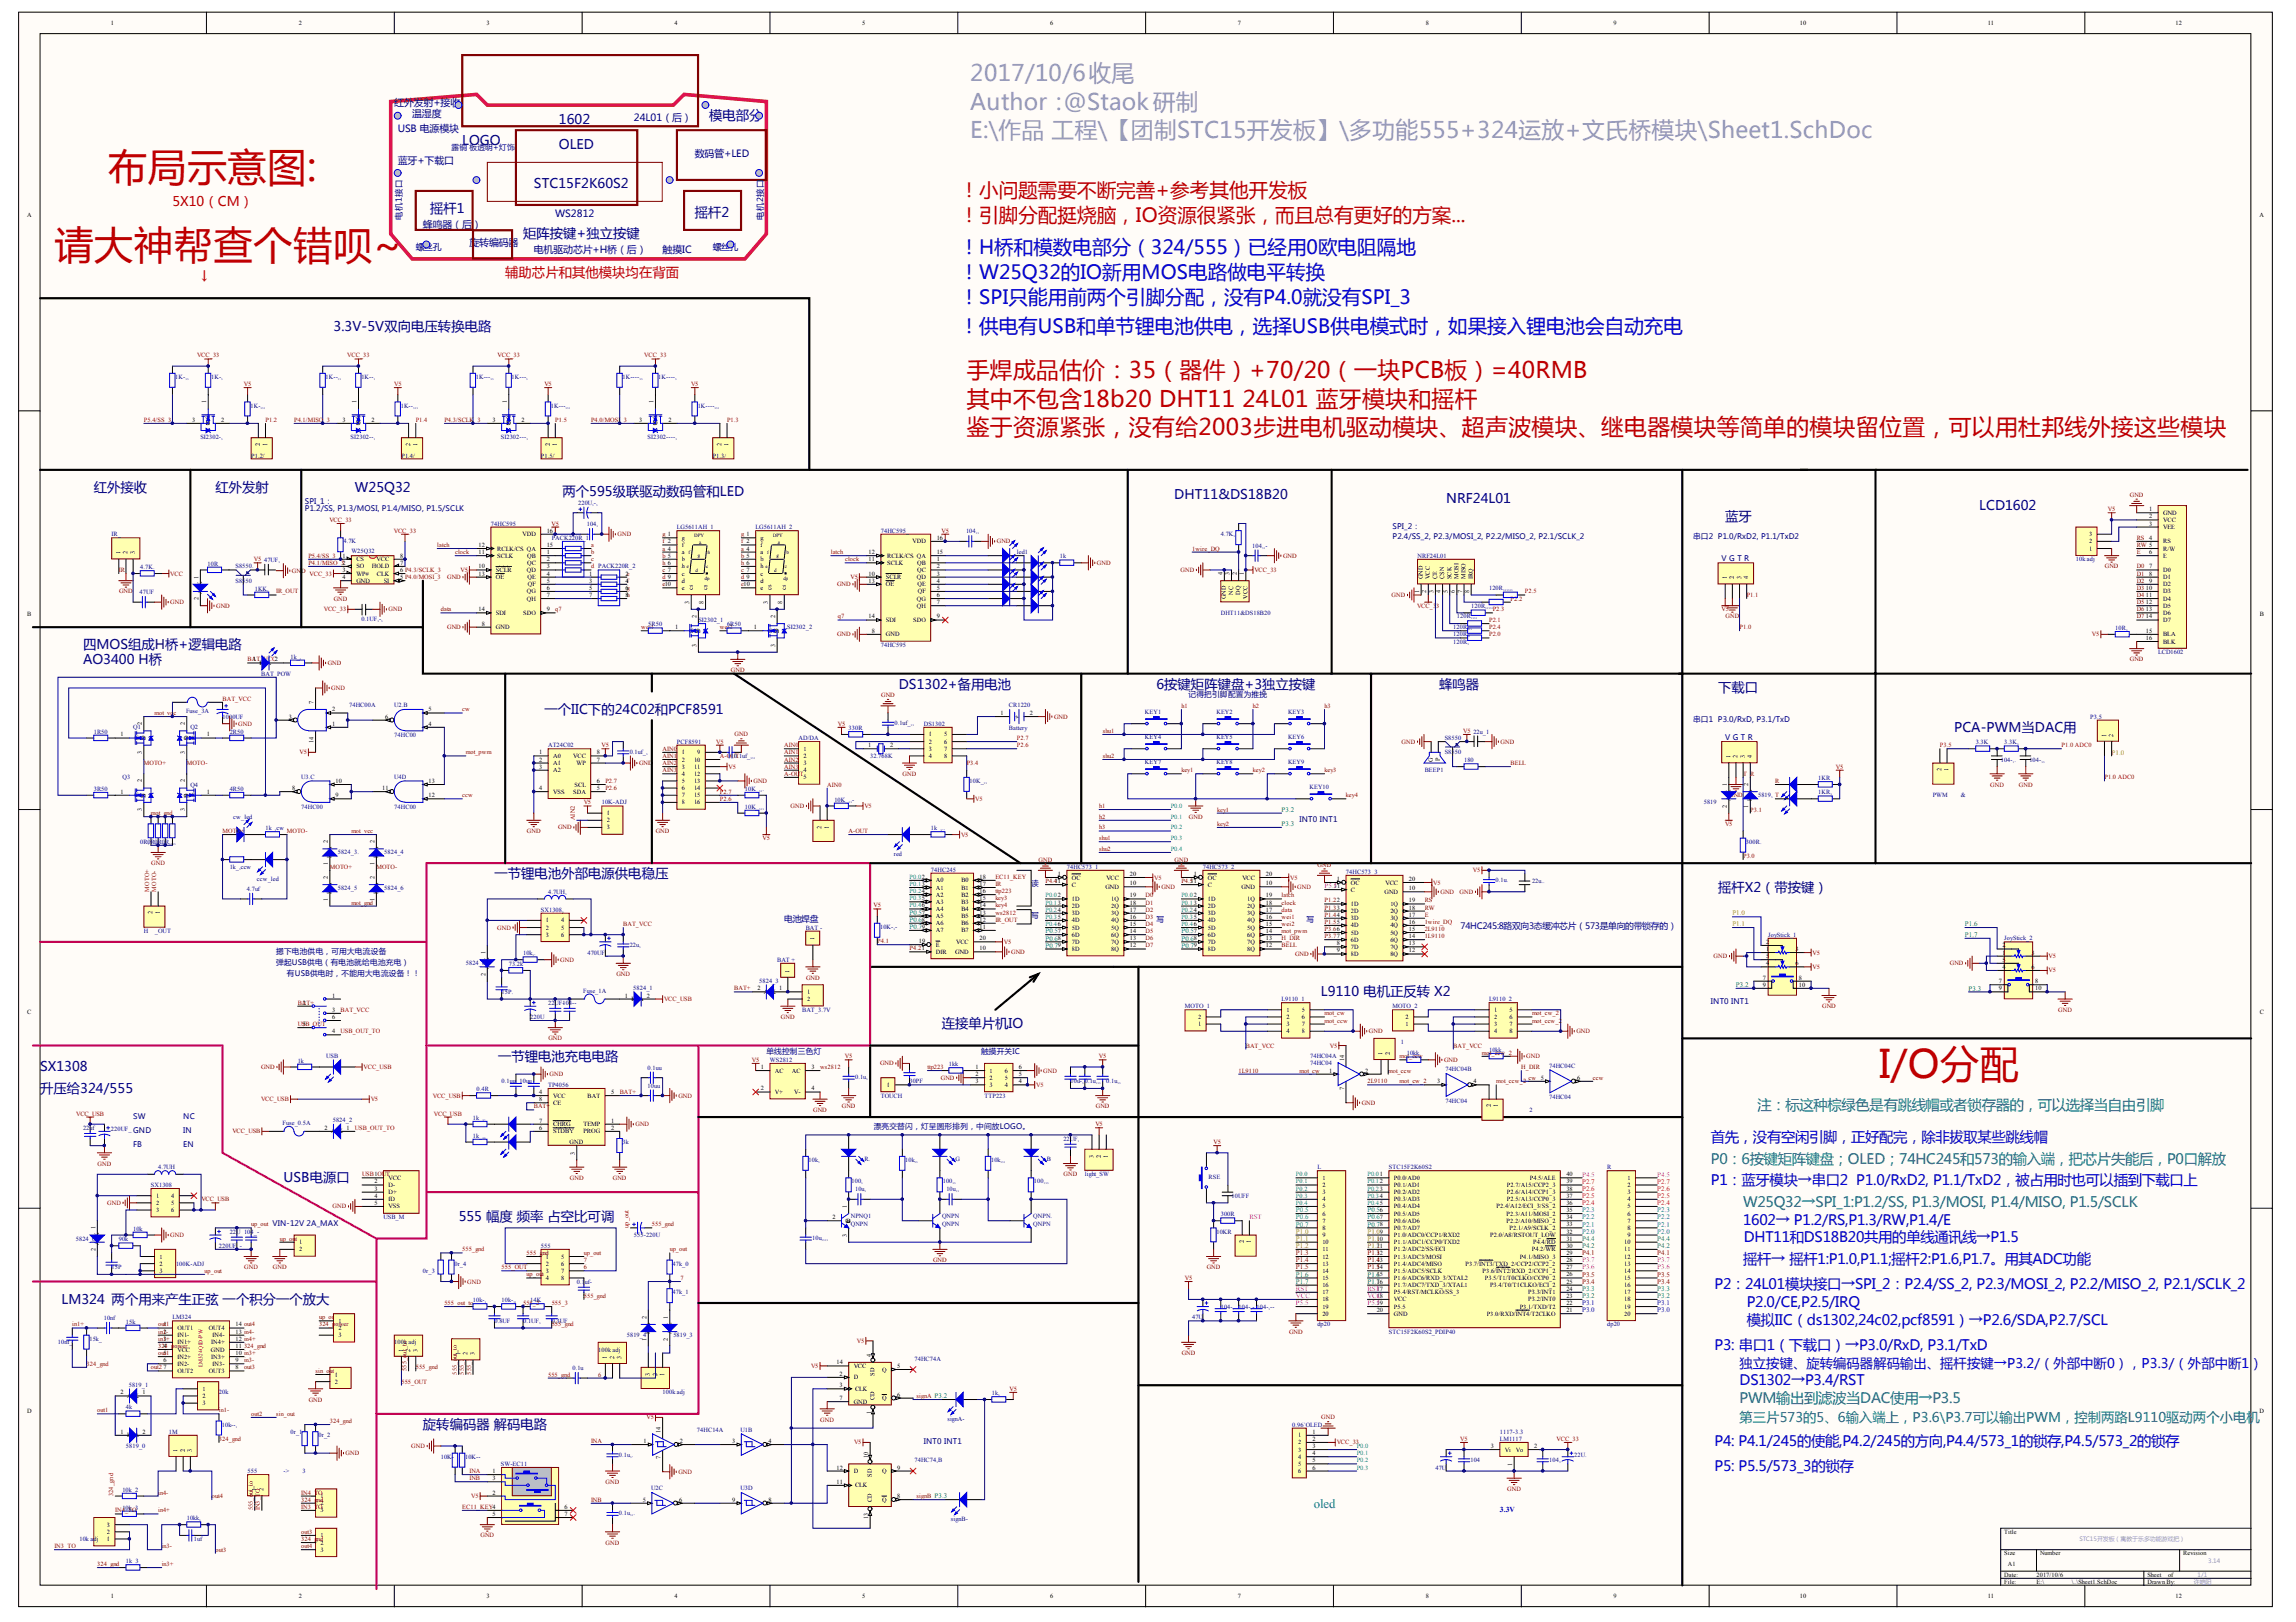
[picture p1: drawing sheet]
<svg xmlns="http://www.w3.org/2000/svg" width="297mm" height="210mm" viewBox="0 0 297 210" stroke-linecap="round" stroke-linejoin="round" font-family="sans-serif">
<defs><g id="words">
<g font-size="5" fill="#bf0000">
<text x="14" y="23.4">布局示意图:</text>
<text x="7" y="33.6">请大神帮查个错呗~</text>
<text x="243.1" y="139.5">I/O分配</text>
</g>
<g font-size="2.9" fill="#8c9bbc">
<text x="125.5" y="10.5">2017/10/6收尾</text>
<text x="125.5" y="17.9">E:\作品 工程\【团制STC15开发板】\多功能555+324运放+文氏桥模块\Sheet1.SchDoc</text>
<text x="125.5" y="14.2">Author：@Staok研制</text>
</g>
<g font-size="2.9" fill="#bf0000">
<text x="125.1" y="48.9">手焊成品估价：35（器件）+70/20（一块PCB板）=40RMB</text>
<text x="125.1" y="52.6">其中不包含18b20 DHT11</text>
<text x="160.7" y="52.6">24L01 蓝牙模块和摇杆</text>
<text x="125.1" y="56.3">鉴于资源紧张，没有给2003步进电机驱动模块、超声波模块、继电器模块等简单的模块留位置，可以用杜邦线外接这些模块</text>
</g>
<g font-size="2.5" fill="#bf0000">
<text x="124.1" y="25.5">！小问题需要不断完善+参考其他开发板</text>
<text x="124.1" y="28.7">！引脚分配挺烧脑，IO资源很紧张，而且总有更好的方案...</text>
</g>
<g font-size="2.5" fill="#0000bf">
<text x="124.1" y="32.9">！H桥和模数电部分（324/555）已经用0欧电阻隔地</text>
<text x="124.1" y="36.1">！W25Q32的IO新用MOS电路做电平转换</text>
<text x="124.1" y="39.4">！SPI只能用前两个引脚分配，没有P4.0就没有SPI_3</text>
<text x="124.1" y="43.1">！供电有USB和单节锂电池供电，选择USB供电模式时，如果接入锂电池会自动充电</text>
</g>
<g font-size="2.5" fill="#00f">
<text x="18" y="94.1">PIQ102</text>
<text x="23.6" y="94.1">PIQ202</text>
<text x="18" y="101.5">PIQ302</text>
<text x="23.6" y="101.5">PIQ402</text>
</g>
<g font-size="1.9" fill="#008080">
<text x="227.4" y="143.7">注：标这种棕绿色是有跳线帽或者锁存器的，可以选择当自由引脚</text>
<text x="221.3" y="150.6">P0：6按键矩阵键盘；OLED；74HC245和573的输入端，把芯片失能后，P0口解放</text>
<text x="225.5" y="156.2">W25Q32→SPI_1:P1.2/SS, P1.3/MOSI, P1.4/MISO, P1.5/SCLK</text>
<text x="225" y="181.6">PWM输出到滤波当DAC使用→P3.5</text>
</g>
<g font-size="1.9" fill="#0000bf">
<text x="221.3" y="147.8">首先，没有空闲引脚，正好配完，除非拔取某些跳线帽</text>
<text x="221.3" y="153.4">P1：蓝牙模块→串口2 P1.0/RxD2, P1.1/TxD2，被占用时也可以插到下载口上</text>
<text x="225.5" y="158.5">1602→ P1.2/RS,P1.3/RW,P1.4/E</text>
<text x="225.6" y="160.8">DHT11和DS18B20共用的单线通讯线→P1.5</text>
<text x="221.8" y="166.8">P2：24L01模块接口→SPI_2：P2.4/SS_2, P2.3/MOSI_2, P2.2/MISO_2, P2.1/SCLK_2</text>
<text x="225.5" y="163.6">摇杆→ 摇杆1:P1.0,P1.1;摇杆2:P1.6,P1.7。用其ADC功能</text>
<text x="226" y="169.1">P2.0/CE,P2.5/IRQ</text>
<text x="226" y="171.4">模拟IIC（ds1302,24c02,pcf8591）→P2.6/SDA,P2.7/SCL</text>
<text x="221.8" y="174.7">P3: 串口1（下载口）→P3.0/RxD, P3.1/TxD</text>
<text x="225" y="179.3">DS1302→P3.4/RST</text>
<text x="221.8" y="187.2">P4: P4.1/245的使能,P4.2/245的方向,P4.4/573_1的锁存,P4.5/573_2的锁存</text>
<text x="221.8" y="190.4">P5: P5.5/573_3的锁存</text>
</g>
<g font-size="1.7" fill="#000080">
<text x="72.3" y="16">1602</text>
<text x="91.7" y="15.5">模电部分</text>
<text x="59.8" y="18.8">LOGO</text>
<text x="72.3" y="19.2">OLED</text>
<text x="55.6" y="27.6">摇杆1</text>
<text x="69.1" y="24.3">STC15F2K60S2</text>
<text x="89.9" y="28">摇杆2</text>
<text x="67.7" y="30.8">矩阵按键+独立按键</text>
<text x="43.1" y="42.8">3.3V-5V双向电压转换电路</text>
<text x="12.1" y="63.7">红外接收</text>
<text x="27.9" y="63.7">红外发射</text>
<text x="45.9" y="63.7">W25Q32</text>
<text x="72.8" y="64.1">两个595级联驱动数码管和LED</text>
<text x="151.9" y="64.6">DHT11&amp;DS18B20</text>
<text x="187.1" y="65.1">NRF24L01</text>
<text x="256.1" y="66">LCD1602</text>
<text x="223.2" y="67.4">蓝牙</text>
<text x="10.7" y="85.9">AO3400 H桥</text>
<text x="10.7" y="84">四MOS组成H桥+逻辑电路</text>
<text x="116.3" y="89.1">DS1302+备用电池</text>
<text x="149.6" y="89.1">6按键矩阵键盘+3独立按键</text>
<text x="186.2" y="89.1">蜂鸣器</text>
<text x="222.3" y="89.6">下载口</text>
<text x="70.4" y="92.4">一个IIC下的24C02和PCF8591</text>
<text x="252.8" y="94.7">PCA-PWM当DAC用</text>
<text x="64" y="113.6">一节锂电池外部电源供电稳压</text>
<text x="222.3" y="115.5">摇杆X2（带按键）</text>
<text x="170.9" y="128.9">L9110 电机正反转 X2</text>
<text x="64.4" y="137.2">一节锂电池充电电路</text>
<text x="121.8" y="133.1">连接单片机IO</text>
<text x="5.2" y="138.6">SX1308</text>
<text x="5.2" y="141.4">升压给324/555</text>
<text x="36.7" y="153">USB电源口</text>
<text x="59.3" y="158.1">555 幅度 频率 占空比可调</text>
<text x="8" y="168.7">LM324 两个用来产生正弦 一个积分一个放大</text>
<text x="54.7" y="184.9">旋转编码器 解码电路</text>
</g>
<g font-size="1.7" fill="#bf0000">
<text x="22.3" y="26.7">5X10（CM）</text>
<text x="65.4" y="35.9">辅助芯片和其他模块均在背面</text>
<text x="26" y="36.4">↓</text>
</g>
<text font-size="1.7" fill="#0000bf" x="225" y="177">独立按键、旋转编码器解码输出、摇杆按键→P3.2/（外部中断0），P3.3/（外部中断1）</text>
<text font-size="1.7" fill="#008080" x="225" y="184">第三片573的5、6输入端上，P3.6\P3.7可以输出PWM，控制两路L9110驱动两个小电机</text>
<text font-size="1.7" fill="#0075ad" x="170" y="195.1">oled</text>
<g font-size="1.3" fill="#000080">
<text x="51" y="13.8">红外发射+接收</text>
<text x="51.5" y="17">USB 电源模块</text>
<text x="53.3" y="15.2">温湿度</text>
<text x="82" y="15.6">24L01（后）</text>
<text x="51.5" y="21.2">蓝牙+下载口</text>
<text x="89.9" y="20.3">数码管+LED</text>
<text x="54.7" y="29.5">蜂鸣器（后）</text>
<text x="71.8" y="28.1">WS2812</text>
<text x="60.7" y="31.8">旋转编码器</text>
<text x="69.1" y="32.8">电机驱动芯片+H桥（后）</text>
<text x="85.7" y="32.8">触摸IC</text>
</g>
<g font-size="1.1" fill="#000080">
<text x="52" y="28.4" transform="rotate(-90 52 28.4)">电机1接口</text>
<text x="98.7" y="28.4" transform="rotate(-90 98.7 28.4)">电机2接口</text>
<text x="53.8" y="32.3">螺丝孔</text>
<text x="92.2" y="32.3">螺丝孔</text>
<text x="101.5" y="119.3">电池焊盘</text>
<text x="188.9" y="120.2">74HC245:8路双向3态缓冲芯片（573是单向的带锁存的）</text>
</g>
<g font-size="1" fill="#000080">
<text x="58.4" y="19.4">露铜 板透明+灯饰</text>
<text x="39.4" y="65.2">SPI_1：</text>
<text x="39.4" y="66.1">P1.2/SS, P1.3/MOSI, P1.4/MISO, P1.5/SCLK</text>
<text x="180.2" y="69.8">P2.4/SS_2, P2.3/MOSI_2, P2.2/MISO_2, P2.1/SCLK_2</text>
<text x="180.2" y="68.4">SPI_2：</text>
<text x="219" y="69.8">串口2 P1.0/RxD2, P1.1/TxD2</text>
<text x="222.7" y="72.6">V G T R</text>
<text x="153.8" y="90.2">记得把引脚配置为推挽</text>
<text x="219" y="93.4">串口1 P3.0/RxD, P3.1/TxD</text>
<text x="223.2" y="95.7">V G T R</text>
<text x="168.1" y="106.4">INT0 INT1</text>
<text x="133.4" y="118.9">写</text>
<text x="133.4" y="114.7">读</text>
<text x="149.6" y="119.3">写</text>
<text x="169" y="119.3">写</text>
<text x="35.7" y="123.5">摁下电池供电，可用大电流设备</text>
<text x="35.7" y="124.9">弹起USB供电（有电池就给电池充电）</text>
<text x="37.1" y="126.3">有USB供电时，不能用大电流设备！！</text>
<text x="221.3" y="130">INT0 INT1</text>
<text x="99.1" y="136.4">单线控制三色灯</text>
<text x="126.9" y="136.4">触摸开关IC</text>
<text x="17.2" y="144.8">SW</text>
<text x="17.2" y="146.6">GND</text>
<text x="17.2" y="148.5">FB</text>
<text x="23.7" y="144.8">NC</text>
<text x="23.7" y="146.6">IN</text>
<text x="23.7" y="148.5">EN</text>
<text x="113" y="146.2">漂亮交替闪，灯呈圆形排列，中间放LOGO。</text>
<text x="35.3" y="158.6">VIN-12V 2A_MAX</text>
<text x="119.5" y="186.9">INT0 INT1</text>
</g>
<text font-size="1" fill="#00f" x="194" y="195.7">3.3V</text>
<g font-size=".9" fill="#c39800">
<text x="273.2" y="97.7">P1.0</text>
<text x="224.1" y="118.5">P1.0</text>
<text x="224.1" y="119.9">P1.1</text>
<text x="167.7" y="159.7">P1.0</text>
<text x="167.7" y="160.6">P1.1</text>
<text x="176.9" y="159.7">P1.09</text>
<text x="176.9" y="160.6">P1.10</text>
</g>
<g font-size=".9" fill="#00bf00">
<text x="165.8" y="105.1">P3.2</text>
<text x="165.8" y="106.9">P3.3</text>
<text x="254.2" y="119.9">P1.6</text>
<text x="254.2" y="121.2">P1.7</text>
<text x="224.6" y="127.7">P3.2</text>
<text x="254.7" y="128.2">P3.3</text>
<text x="204.7" y="161.5">P4.2</text>
<text x="204.7" y="160.6">P4.4</text>
<text x="214.4" y="161.5">P4.2</text>
<text x="214.4" y="160.6">P4.4</text>
<text x="167.7" y="165.2">P1.6</text>
<text x="167.7" y="166.1">P1.7</text>
<text x="176.9" y="165.2">P1.65</text>
<text x="176.9" y="166.1">P1.76</text>
<text x="204.7" y="168">P3.2</text>
<text x="204.7" y="167.1">P3.3</text>
<text x="214.4" y="168">P3.2</text>
<text x="214.4" y="167.1">P3.3</text>
</g>
<g font-size=".9" fill="#00a36e">
<text x="117.7" y="118.4">P0.57</text>
<text x="117.7" y="119.3">P0.68</text>
<text x="117.7" y="120.2">P0.79</text>
<text x="135.3" y="120.8">P0.57</text>
<text x="135.3" y="121.7">P0.68</text>
<text x="135.3" y="122.6">P0.79</text>
<text x="152.8" y="120.8">P0.57</text>
<text x="152.8" y="121.7">P0.68</text>
<text x="152.8" y="122.6">P0.79</text>
<text x="167.7" y="156.9">P0.5</text>
<text x="167.7" y="157.8">P0.6</text>
<text x="167.7" y="158.7">P0.7</text>
<text x="176.9" y="156.9">P0.56</text>
<text x="176.9" y="157.8">P0.67</text>
<text x="176.9" y="158.7">P0.78</text>
</g>
<g font-size=".9" fill="#f0f">
<text x="171.4" y="115">P5.51</text>
<text x="204.7" y="152.3">P4.5</text>
<text x="214.4" y="152.3">P4.5</text>
<text x="161.6" y="157.8">RST</text>
<text x="167.7" y="167.1">RST</text>
<text x="167.7" y="168">VCC</text>
<text x="176.9" y="167.1">RST7</text>
<text x="176.9" y="168">VCC</text>
<text x="204.7" y="164.3">P3.6</text>
<text x="204.7" y="163.4">P3.7</text>
<text x="214.4" y="164.3">P3.6</text>
<text x="214.4" y="163.4">P3.7</text>
<text x="167.7" y="168.9">P5.5</text>
<text x="176.9" y="168.9">P5.59</text>
</g>
<g font-size=".9" fill="#ee0e22">
<text x="204.7" y="156">P2.4</text>
<text x="204.7" y="155">P2.5</text>
<text x="204.7" y="154.1">P2.6</text>
<text x="204.7" y="153.2">P2.7</text>
<text x="214.4" y="156">P2.4</text>
<text x="214.4" y="155">P2.5</text>
<text x="214.4" y="154.1">P2.6</text>
<text x="214.4" y="153.2">P2.7</text>
</g>
<g font-size=".9" fill="#808000">
<text x="167.7" y="161.5">P1.2</text>
<text x="176.9" y="161.5">P1.21</text>
</g>
<g font-size=".9" fill="#0075ad">
<text x="204.7" y="159.7">P2.0</text>
<text x="204.7" y="158.7">P2.1</text>
<text x="204.7" y="157.8">P2.2</text>
<text x="204.7" y="156.9">P2.3</text>
<text x="214.4" y="159.7">P2.0</text>
<text x="214.4" y="158.7">P2.1</text>
<text x="214.4" y="157.8">P2.2</text>
<text x="214.4" y="156.9">P2.3</text>
</g>
<g font-size=".9" fill="#800000">
<text x="167.7" y="162.4">P1.3</text>
<text x="167.7" y="163.4">P1.4</text>
<text x="167.7" y="164.3">P1.5</text>
<text x="176.9" y="162.4">P1.32</text>
<text x="176.9" y="163.4">P1.43</text>
<text x="176.9" y="164.3">P1.54</text>
<text x="204.7" y="166.1">P3.4</text>
<text x="204.7" y="165.2">P3.5</text>
<text x="204.7" y="162.4">P4.1</text>
<text x="214.4" y="166.1">P3.4</text>
<text x="214.4" y="165.2">P3.5</text>
<text x="214.4" y="162.4">P4.1</text>
</g>
<g font-size=".9" fill="#00f">
<text x="204.7" y="169.8">P3.0</text>
<text x="204.7" y="168.9">P3.1</text>
<text x="214.4" y="169.8">P3.0</text>
<text x="214.4" y="168.9">P3.1</text>
</g>
<g font-size=".8">
<text x="14.4" y="3.2">1</text>
<text x="38.7" y="3.2">2</text>
<text x="63" y="3.2">3</text>
<text x="87.3" y="3.2">4</text>
<text x="111.6" y="3.2">5</text>
<text x="135.9" y="3.2">6</text>
<text x="160.2" y="3.2">7</text>
<text x="184.5" y="3.2">8</text>
<text x="208.8" y="3.2">9</text>
<text x="232.9" y="3.2">10</text>
<text x="257.2" y="3.2">11</text>
<text x="281.5" y="3.2">12</text>
<text x="3.5" y="28.1">A</text>
<text x="292.3" y="28.1">A</text>
<text x="26.7" y="52.2" transform="rotate(-90 26.7 52.2)">1</text>
<text x="46.1" y="52.2" transform="rotate(-90 46.1 52.2)">1</text>
<text x="65.6" y="52.2" transform="rotate(-90 65.6 52.2)">1</text>
<text x="84.5" y="52.2" transform="rotate(-90 84.5 52.2)">1</text>
<text x="24.8" y="54.6">3</text>
<text x="26.6" y="55.1">D</text>
<text x="26.7" y="55.1">S</text>
<text x="27.1" y="54.2" transform="rotate(-90 27.1 54.2)">G</text>
<text x="28.6" y="54.6">2</text>
<text x="33.6" y="57.7" transform="rotate(-90 33.6 57.7)">2</text>
<text x="34.6" y="57.7" transform="rotate(-90 34.6 57.7)">1</text>
<text x="44.3" y="54.6">3</text>
<text x="46.1" y="55.1">D</text>
<text x="46.1" y="55.1">S</text>
<text x="46.6" y="54.2" transform="rotate(-90 46.6 54.2)">G</text>
<text x="48" y="54.6">2</text>
<text x="53.1" y="57.7" transform="rotate(-90 53.1 57.7)">2</text>
<text x="54" y="57.7" transform="rotate(-90 54 57.7)">1</text>
<text x="63.7" y="54.6">3</text>
<text x="65.5" y="55.1">D</text>
<text x="65.5" y="55.1">S</text>
<text x="66" y="54.2" transform="rotate(-90 66 54.2)">G</text>
<text x="67.5" y="54.6">2</text>
<text x="71.1" y="57.7" transform="rotate(-90 71.1 57.7)">2</text>
<text x="72" y="57.7" transform="rotate(-90 72 57.7)">1</text>
<text x="82.7" y="54.6">3</text>
<text x="84.5" y="55.1">D</text>
<text x="84.5" y="55.1">S</text>
<text x="85" y="54.2" transform="rotate(-90 85 54.2)">G</text>
<text x="86.5" y="54.6">2</text>
<text x="93.3" y="57.7" transform="rotate(-90 93.3 57.7)">2</text>
<text x="94.3" y="57.7" transform="rotate(-90 94.3 57.7)">1</text>
<text x="15.6" y="71.7" transform="rotate(-90 15.6 71.7)">1</text>
<text x="16.5" y="71.7" transform="rotate(-90 16.5 71.7)">2</text>
<text x="17.4" y="71.7" transform="rotate(-90 17.4 71.7)">3</text>
<text x="61.9" y="71.7">11</text>
<text x="61.9" y="70.8">12</text>
<text x="64.3" y="71.2">RCLK/CS QA</text>
<text x="67.6" y="69.4">VDD</text>
<text x="70.7" y="70.8">15</text>
<text x="70.7" y="71.7">1</text>
<text x="70.7" y="68.9">16</text>
<text x="88.2" y="69.9">g</text>
<text x="88.2" y="70.8">f</text>
<text x="88.2" y="71.7">a</text>
<text x="98.4" y="69.9">g</text>
<text x="98.4" y="70.8">f</text>
<text x="98.4" y="71.7">a</text>
<text x="112.4" y="71.7">12</text>
<text x="118.1" y="70.3">VDD</text>
<text x="121.2" y="71.7">15</text>
<text x="121.2" y="69.9">16</text>
<text x="270.3" y="71.2">1</text>
<text x="270.3" y="70.3">2</text>
<text x="270.3" y="69.4">3</text>
<text x="278" y="66.2">1</text>
<text x="278" y="67.1">2</text>
<text x="278" y="68">3</text>
<text x="278" y="69.9">4</text>
<text x="278" y="71.7">6</text>
<text x="279.9" y="66.6">GND</text>
<text x="279.9" y="67.5">VCC</text>
<text x="279.9" y="68.5">VEE</text>
<text x="279.9" y="70.3">RS</text>
<text x="279.9" y="71.2">R/W</text>
<text x="25.7" y="77.7" transform="rotate(-90 25.7 77.7)">2</text>
<text x="25.7" y="74.9" transform="rotate(-90 25.7 74.9)">1</text>
<text x="26.1" y="76.9" transform="rotate(-90 26.1 76.9)">A K</text>
<text x="44.3" y="72.2">1</text>
<text x="44.3" y="74">3</text>
<text x="44.3" y="74.9">4</text>
<text x="46.1" y="72.6">CS</text>
<text x="46.1" y="73.6">SO</text>
<text x="46.1" y="74.5">WP#</text>
<text x="46.1" y="75.4">GND</text>
<text x="48.1" y="73.6">HOLD</text>
<text x="48.7" y="72.6">VCC</text>
<text x="48.8" y="74.5">CLK</text>
<text x="49.6" y="75.4">SI</text>
<text x="51.8" y="74.9">5 P4.0/MOSI_3</text>
<text x="51.8" y="74">6 P4.3/SCLK_3</text>
<text x="51.8" y="73.1">7</text>
<text x="51.8" y="72.2">8</text>
<text x="61.9" y="74.5">13</text>
<text x="61.9" y="73.6">10</text>
<text x="64.2" y="74.9">OE</text>
<text x="64.2" y="74">SCLR</text>
<text x="64.3" y="72.2">SCLK</text>
<text x="68.2" y="74">QD</text>
<text x="68.2" y="76.8">QG</text>
<text x="68.2" y="77.7">QH</text>
<text x="68.2" y="72.2">QB</text>
<text x="68.2" y="73.1">QC</text>
<text x="68.2" y="74.9">QE</text>
<text x="68.3" y="75.9">QF</text>
<text x="70.7" y="72.6">2</text>
<text x="70.7" y="73.6">3</text>
<text x="70.7" y="74.5">4</text>
<text x="70.7" y="75.4">5</text>
<text x="70.7" y="76.3">6</text>
<text x="70.7" y="77.3">7</text>
<text x="76.2" y="74.5">1</text>
<text x="76.2" y="75.4">3</text>
<text x="76.2" y="76.3">5</text>
<text x="76.2" y="77.3">7</text>
<text x="80.9" y="77.3">8h</text>
<text x="80.9" y="76.3">6g</text>
<text x="80.9" y="75.4">4f</text>
<text x="80.9" y="74.5">2e</text>
<text x="88.2" y="73.6">h</text>
<text x="88.2" y="74.5">c</text>
<text x="88.2" y="75.4">d</text>
<text x="88.2" y="76.3">e</text>
<text x="88.2" y="72.6">b</text>
<text x="89.6" y="76.4" transform="rotate(-90 89.6 76.4)">cs</text>
<text x="91.5" y="76.4" transform="rotate(-90 91.5 76.4)">cs</text>
<text x="98.4" y="73.6">h</text>
<text x="98.4" y="74.5">c</text>
<text x="98.4" y="75.4">d</text>
<text x="98.4" y="76.3">e</text>
<text x="98.4" y="72.6">b</text>
<text x="99.8" y="76.4" transform="rotate(-90 99.8 76.4)">cs</text>
<text x="101.7" y="76.4" transform="rotate(-90 101.7 76.4)">cs</text>
<text x="112.4" y="75.4">13</text>
<text x="112.4" y="72.6">11</text>
<text x="112.4" y="74.5">10</text>
<text x="114.6" y="75.9">OE</text>
<text x="114.6" y="74.9">SCLR</text>
<text x="114.8" y="73.1">SCLK</text>
<text x="114.8" y="72.2">RCLK/CS QA</text>
<text x="118.6" y="74.9">QD</text>
<text x="118.6" y="77.7">QG</text>
<text x="118.7" y="73.1">QB</text>
<text x="118.7" y="74">QC</text>
<text x="118.7" y="75.9">QE</text>
<text x="118.7" y="76.8">QF</text>
<text x="121.2" y="72.6">1</text>
<text x="121.2" y="73.6">2</text>
<text x="121.2" y="74.5">3</text>
<text x="121.2" y="75.4">4</text>
<text x="121.2" y="76.3">5</text>
<text x="121.2" y="77.3">6</text>
<text x="158.1" y="74.4" transform="rotate(-90 158.1 74.4)">4</text>
<text x="158.6" y="77.6" transform="rotate(-90 158.6 77.6)">GND</text>
<text x="159.1" y="74.4" transform="rotate(-90 159.1 74.4)">3</text>
<text x="159.5" y="76.9" transform="rotate(-90 159.5 76.9)">NC</text>
<text x="160" y="74.4" transform="rotate(-90 160 74.4)">2</text>
<text x="160.5" y="77" transform="rotate(-90 160.5 77)">DQ</text>
<text x="160.9" y="74.4" transform="rotate(-90 160.9 74.4)">1</text>
<text x="161.4" y="77.5" transform="rotate(-90 161.4 77.5)">VCC</text>
<text x="183.6" y="76.8" transform="rotate(-90 183.6 76.8)">1</text>
<text x="184.1" y="75" transform="rotate(-90 184.1 75)">GND</text>
<text x="184.5" y="76.8" transform="rotate(-90 184.5 76.8)">2</text>
<text x="185" y="75" transform="rotate(-90 185 75)">VCC</text>
<text x="185.4" y="76.8" transform="rotate(-90 185.4 76.8)">3</text>
<text x="185.9" y="75" transform="rotate(-90 185.9 75)">CE</text>
<text x="186.4" y="76.8" transform="rotate(-90 186.4 76.8)">4</text>
<text x="186.8" y="75" transform="rotate(-90 186.8 75)">CSN</text>
<text x="187.3" y="76.8" transform="rotate(-90 187.3 76.8)">5</text>
<text x="187.8" y="75" transform="rotate(-90 187.8 75)">SCK</text>
<text x="188.2" y="76.8" transform="rotate(-90 188.2 76.8)">6</text>
<text x="188.7" y="75" transform="rotate(-90 188.7 75)">MOSI</text>
<text x="189.2" y="76.8" transform="rotate(-90 189.2 76.8)">7</text>
<text x="189.6" y="75" transform="rotate(-90 189.6 75)">MISO</text>
<text x="190.1" y="76.8" transform="rotate(-90 190.1 76.8)">8</text>
<text x="190.5" y="75" transform="rotate(-90 190.5 75)">IRQ</text>
<text x="223.4" y="75" transform="rotate(-90 223.4 75)">1</text>
<text x="224.3" y="75" transform="rotate(-90 224.3 75)">2</text>
<text x="225.3" y="75" transform="rotate(-90 225.3 75)">3</text>
<text x="226.2" y="75" transform="rotate(-90 226.2 75)">4</text>
<text x="277.6" y="76.3">10</text>
<text x="277.6" y="77.3">11</text>
<text x="278" y="73.6">7</text>
<text x="278" y="74.5">8</text>
<text x="278" y="75.4">9</text>
<text x="279.9" y="72.2">E</text>
<text x="279.9" y="74">D0</text>
<text x="279.9" y="74.9">D1</text>
<text x="279.9" y="75.9">D2</text>
<text x="279.9" y="76.8">D3</text>
<text x="279.9" y="77.7">D4</text>
<text x="3.5" y="79.7">B</text>
<text x="61.9" y="79.1">14</text>
<text x="62.3" y="81">8</text>
<text x="64.2" y="79.6">SDI</text>
<text x="64.2" y="81.4">GND</text>
<text x="67.7" y="79.6">SDO</text>
<text x="70.7" y="79.1">9</text>
<text x="87.3" y="81.4">1</text>
<text x="89.1" y="81.9">G</text>
<text x="89.2" y="78.2" transform="rotate(-90 89.2 78.2)">3</text>
<text x="90.1" y="83.7" transform="rotate(-90 90.1 83.7)">3</text>
<text x="90.1" y="80" transform="rotate(-90 90.1 80)">2</text>
<text x="90.6" y="81.9" transform="rotate(-90 90.6 81.9)">D</text>
<text x="90.6" y="81.9" transform="rotate(-90 90.6 81.9)">S</text>
<text x="91" y="78.2" transform="rotate(-90 91 78.2)">8</text>
<text x="97.5" y="81.4">1</text>
<text x="99.3" y="81.9">G</text>
<text x="99.4" y="78.2" transform="rotate(-90 99.4 78.2)">3</text>
<text x="100.3" y="83.7" transform="rotate(-90 100.3 83.7)">3</text>
<text x="100.3" y="80" transform="rotate(-90 100.3 80)">2</text>
<text x="100.7" y="81.9" transform="rotate(-90 100.7 81.9)">D</text>
<text x="100.7" y="81.9" transform="rotate(-90 100.7 81.9)">S</text>
<text x="101.2" y="78.2" transform="rotate(-90 101.2 78.2)">8</text>
<text x="112.4" y="80">14</text>
<text x="112.8" y="81.9">8</text>
<text x="114.6" y="80.5">SDI</text>
<text x="114.6" y="82.4">GND</text>
<text x="118.1" y="80.5">SDO</text>
<text x="118.6" y="78.7">QH</text>
<text x="121.2" y="78.2">7</text>
<text x="121.2" y="80">9</text>
<text x="277.6" y="78.2">12</text>
<text x="277.6" y="79.1">13</text>
<text x="277.6" y="80">14</text>
<text x="277.6" y="81.9">15</text>
<text x="277.6" y="82.8">16</text>
<text x="279.9" y="78.7">D5</text>
<text x="279.9" y="79.6">D6</text>
<text x="279.9" y="80.5">D7</text>
<text x="279.9" y="82.4">BLA</text>
<text x="279.9" y="83.3">BLK</text>
<text x="292.4" y="79.7">B</text>
<text x="32.7" y="85.6">1</text>
<text x="33.6" y="86.1">K A</text>
<text x="15.6" y="95.3">1</text>
<text x="17.4" y="95.8">G</text>
<text x="18.4" y="93.8" transform="rotate(-90 18.4 93.8)">2</text>
<text x="18.8" y="95.8" transform="rotate(-90 18.8 95.8)">D</text>
<text x="18.8" y="95.8" transform="rotate(-90 18.8 95.8)">S</text>
<text x="23.9" y="93.8" transform="rotate(-90 23.9 93.8)">2</text>
<text x="24.4" y="95.8" transform="rotate(-90 24.4 95.8)">D</text>
<text x="24.4" y="95.8" transform="rotate(-90 24.4 95.8)">S</text>
<text x="24.8" y="95.8">G</text>
<text x="26.8" y="95.3">1</text>
<text x="37.3" y="93">3</text>
<text x="40.6" y="91.1" transform="rotate(-90 40.6 91.1)">7</text>
<text x="43" y="93.9">1</text>
<text x="43" y="92.1">2</text>
<text x="49.8" y="93">6</text>
<text x="55.5" y="93.9">4</text>
<text x="55.5" y="92.1">5</text>
<text x="120.2" y="95.3">1</text>
<text x="122.1" y="95.3">5</text>
<text x="129.5" y="92.5">1</text>
<text x="131.3" y="93">+-</text>
<text x="133.2" y="92.5">2</text>
<text x="272.5" y="95.3" transform="rotate(-90 272.5 95.3)">1</text>
<text x="273.4" y="95.3" transform="rotate(-90 273.4 95.3)">2</text>
<text x="18.4" y="101.2" transform="rotate(-90 18.4 101.2)">2</text>
<text x="18.4" y="97.6" transform="rotate(-90 18.4 97.6)">3</text>
<text x="23.9" y="101.2" transform="rotate(-90 23.9 101.2)">2</text>
<text x="23.9" y="97.6" transform="rotate(-90 23.9 97.6)">3</text>
<text x="40.6" y="96.2" transform="rotate(-90 40.6 96.2)">14</text>
<text x="43.4" y="101.3">10</text>
<text x="55.5" y="101.3">13</text>
<text x="69.7" y="97.6">1</text>
<text x="69.7" y="98.5">2</text>
<text x="69.7" y="99.5">3</text>
<text x="71.6" y="98.1">A0</text>
<text x="71.6" y="99">A1</text>
<text x="71.6" y="99.9">A2</text>
<text x="74.2" y="98.1">VCC</text>
<text x="74.3" y="101.8">SCL</text>
<text x="74.6" y="99">WP</text>
<text x="77.2" y="101.3">6</text>
<text x="77.2" y="98.5">7</text>
<text x="77.2" y="97.6">8</text>
<text x="88.2" y="97.6">1</text>
<text x="88.2" y="98.5">2</text>
<text x="88.2" y="99.5">3</text>
<text x="88.2" y="100.4">4</text>
<text x="88.2" y="101.3">5</text>
<text x="89.8" y="98.5">10</text>
<text x="89.8" y="99.5">11</text>
<text x="89.8" y="100.4">12</text>
<text x="89.8" y="101.3">13</text>
<text x="90.2" y="97.6">9</text>
<text x="104" y="97.2">1</text>
<text x="104" y="98.1">2</text>
<text x="104" y="99">3</text>
<text x="104" y="99.9">4</text>
<text x="104" y="100.9">5</text>
<text x="112.3" y="96.7">1</text>
<text x="115.2" y="96.7">2</text>
<text x="120.2" y="96.2">2</text>
<text x="120.2" y="97.2">3</text>
<text x="120.2" y="98.1">4</text>
<text x="122.1" y="96.2">6</text>
<text x="122.1" y="97.2">7</text>
<text x="122.1" y="98.1">8</text>
<text x="185.4" y="98.6" transform="rotate(-90 185.4 98.6)">G</text>
<text x="186.3" y="98.5" transform="rotate(-90 186.3 98.5)">P</text>
<text x="223.4" y="101.7" transform="rotate(-90 223.4 101.7)">1</text>
<text x="223.9" y="98.1" transform="rotate(-90 223.9 98.1)">1</text>
<text x="224.8" y="98.1" transform="rotate(-90 224.8 98.1)">2</text>
<text x="225.7" y="98.1" transform="rotate(-90 225.7 98.1)">3</text>
<text x="226.2" y="101.7" transform="rotate(-90 226.2 101.7)">2</text>
<text x="226.6" y="98.1" transform="rotate(-90 226.6 98.1)">4</text>
<text x="251.2" y="99.8" transform="rotate(-90 251.2 99.8)">2</text>
<text x="252.1" y="99.8" transform="rotate(-90 252.1 99.8)">1</text>
<text x="15.6" y="102.7">1</text>
<text x="17.4" y="103.2">G</text>
<text x="18.4" y="105" transform="rotate(-90 18.4 105)">3</text>
<text x="18.8" y="103.2" transform="rotate(-90 18.8 103.2)">D</text>
<text x="18.8" y="103.2" transform="rotate(-90 18.8 103.2)">S</text>
<text x="23.9" y="105" transform="rotate(-90 23.9 105)">3</text>
<text x="24.4" y="103.2" transform="rotate(-90 24.4 103.2)">D</text>
<text x="24.4" y="103.2" transform="rotate(-90 24.4 103.2)">S</text>
<text x="24.8" y="103.2">G</text>
<text x="26.8" y="102.7">1</text>
<text x="37.8" y="102.2">8</text>
<text x="43.4" y="103.2">9</text>
<text x="49.4" y="102.2">11</text>
<text x="55.5" y="103.2">12</text>
<text x="69.7" y="102.2">4</text>
<text x="71.6" y="102.7">VSS</text>
<text x="74.2" y="102.7">SDA</text>
<text x="77.2" y="102.2">5</text>
<text x="78.5" y="105.5">1</text>
<text x="78.5" y="106.4">2</text>
<text x="78.5" y="107.3">3</text>
<text x="88.2" y="102.2">6</text>
<text x="88.2" y="103.2">7</text>
<text x="88.2" y="104.1">8</text>
<text x="89.8" y="102.2">14</text>
<text x="89.8" y="103.2">15</text>
<text x="89.8" y="104.1">16</text>
<text x="106.3" y="107.2" transform="rotate(-90 106.3 107.2)">2</text>
<text x="107.2" y="107.2" transform="rotate(-90 107.2 107.2)">1</text>
<text x="223.4" y="104.5" transform="rotate(-90 223.4 104.5)">2</text>
<text x="223.9" y="103.7" transform="rotate(-90 223.9 103.7)">A K</text>
<text x="226.2" y="104.5" transform="rotate(-90 226.2 104.5)">1</text>
<text x="226.6" y="103.7" transform="rotate(-90 226.6 103.7)">K A</text>
<text x="42.4" y="113.7" transform="rotate(-90 42.4 113.7)">2</text>
<text x="42.4" y="111.9" transform="rotate(-90 42.4 111.9)">1</text>
<text x="42.4" y="109.1" transform="rotate(-90 42.4 109.1)">2</text>
<text x="42.9" y="111.1" transform="rotate(-90 42.9 111.1)">K A</text>
<text x="48.4" y="113.7" transform="rotate(-90 48.4 113.7)">2</text>
<text x="48.4" y="111.9" transform="rotate(-90 48.4 111.9)">1</text>
<text x="48.4" y="109.1" transform="rotate(-90 48.4 109.1)">2</text>
<text x="48.9" y="111.1" transform="rotate(-90 48.9 111.1)">K A</text>
<text x="126.7" y="113.7">18</text>
<text x="136.9" y="113.4">1</text>
<text x="138.7" y="113.8">OC</text>
<text x="143.1" y="113.8">VCC</text>
<text x="146.2" y="113.4">20</text>
<text x="154.5" y="113.4">1</text>
<text x="156.3" y="113.8">OC</text>
<text x="160.7" y="113.8">VCC</text>
<text x="163.8" y="113.4">20</text>
<text x="19.7" y="118.3" transform="rotate(-90 19.7 118.3)">2</text>
<text x="20.7" y="118.3" transform="rotate(-90 20.7 118.3)">1</text>
<text x="42.4" y="116.6" transform="rotate(-90 42.4 116.6)">1</text>
<text x="42.9" y="115.7" transform="rotate(-90 42.9 115.7)">K A</text>
<text x="48.4" y="116.6" transform="rotate(-90 48.4 116.6)">1</text>
<text x="48.9" y="115.7" transform="rotate(-90 48.9 115.7)">K A</text>
<text x="70.6" y="119.4">1</text>
<text x="72.6" y="119.4">4</text>
<text x="121.1" y="114.2">A0</text>
<text x="121.1" y="115.1">A1</text>
<text x="121.1" y="116">A2</text>
<text x="121.1" y="117">A3</text>
<text x="121.1" y="117.9">A4</text>
<text x="121.1" y="118.8">A5</text>
<text x="121.1" y="119.7">A6</text>
<text x="124.4" y="114.2">B0</text>
<text x="124.4" y="115.1">B1</text>
<text x="124.4" y="116">B2</text>
<text x="124.4" y="117">B3</text>
<text x="124.4" y="117.9">B4</text>
<text x="124.4" y="118.8">B5</text>
<text x="124.4" y="119.7">B6</text>
<text x="126.7" y="114.7">17</text>
<text x="126.7" y="115.6">16</text>
<text x="126.7" y="116.5">15</text>
<text x="126.7" y="117.4">14</text>
<text x="126.7" y="118.4">13</text>
<text x="126.7" y="119.3">12</text>
<text x="138.7" y="114.7">C</text>
<text x="138.7" y="116.6">1D</text>
<text x="138.7" y="117.5">2D</text>
<text x="138.7" y="118.4">3D</text>
<text x="138.7" y="119.4">4D</text>
<text x="143" y="115">GND</text>
<text x="143.8" y="116.6">1Q</text>
<text x="143.8" y="117.5">2Q</text>
<text x="143.8" y="118.4">3Q</text>
<text x="143.8" y="119.4">4Q</text>
<text x="146.2" y="116.1">19</text>
<text x="146.2" y="117.1">18</text>
<text x="146.2" y="118">17</text>
<text x="146.2" y="118.9">16</text>
<text x="146.2" y="119.8">15</text>
<text x="146.2" y="114.6">10</text>
<text x="156.3" y="114.7">C</text>
<text x="156.3" y="116.6">1D</text>
<text x="156.3" y="117.5">2D</text>
<text x="156.3" y="118.4">3D</text>
<text x="156.3" y="119.4">4D</text>
<text x="160.6" y="115">GND</text>
<text x="161.4" y="116.6">1Q</text>
<text x="161.4" y="117.5">2Q</text>
<text x="161.4" y="118.4">3Q</text>
<text x="161.4" y="119.4">4Q</text>
<text x="163.8" y="116.1">19</text>
<text x="163.8" y="117.1">18</text>
<text x="163.8" y="118">17</text>
<text x="163.8" y="118.9">16</text>
<text x="163.8" y="119.8">15</text>
<text x="163.8" y="114.6">10</text>
<text x="172.5" y="114.9">1</text>
<text x="173" y="114">1</text>
<text x="174.8" y="114.5">OC</text>
<text x="174.8" y="115.4">C</text>
<text x="174.8" y="117.2">1D</text>
<text x="174.8" y="118.2">2D</text>
<text x="174.8" y="119.1">3D</text>
<text x="179.1" y="115.7">GND</text>
<text x="179.2" y="114.5">VCC</text>
<text x="179.9" y="117.2">1Q</text>
<text x="179.9" y="118.2">2Q</text>
<text x="179.9" y="119.1">3Q</text>
<text x="182.3" y="116.8">19</text>
<text x="182.3" y="117.7">18</text>
<text x="182.3" y="118.6">17</text>
<text x="182.3" y="119.6">16</text>
<text x="182.3" y="115.2">10</text>
<text x="182.3" y="114">20</text>
<text x="62.8" y="123.5" transform="rotate(-90 62.8 123.5)">1</text>
<text x="63.3" y="125.4" transform="rotate(-90 63.3 125.4)">A K</text>
<text x="70.6" y="120.3">2</text>
<text x="70.6" y="121.2">3</text>
<text x="72.6" y="120.3">5</text>
<text x="72.6" y="121.2">6</text>
<text x="102.1" y="125.9" transform="rotate(-90 102.1 125.9)">1</text>
<text x="105.4" y="121.7" transform="rotate(-90 105.4 121.7)">1</text>
<text x="118.9" y="122.1">19</text>
<text x="121.1" y="120.7">A7</text>
<text x="121.1" y="122.5">E</text>
<text x="121.1" y="123.4">DIR</text>
<text x="123.6" y="123.4">GND</text>
<text x="123.7" y="122.1">VCC</text>
<text x="124.4" y="120.7">B7</text>
<text x="126.7" y="120.2">11</text>
<text x="126.7" y="121.7">20</text>
<text x="126.7" y="123">10</text>
<text x="138.7" y="120.3">5D</text>
<text x="138.7" y="121.2">6D</text>
<text x="138.7" y="122.1">7D</text>
<text x="138.7" y="123.1">8D</text>
<text x="143.8" y="120.3">5Q</text>
<text x="143.8" y="121.2">6Q</text>
<text x="143.8" y="122.1">7Q</text>
<text x="143.8" y="123.1">8Q</text>
<text x="146.2" y="120.8">14</text>
<text x="146.2" y="121.7">13</text>
<text x="146.2" y="122.6">12</text>
<text x="156.3" y="120.3">5D</text>
<text x="156.3" y="121.2">6D</text>
<text x="156.3" y="122.1">7D</text>
<text x="156.3" y="123.1">8D</text>
<text x="161.4" y="120.3">5Q</text>
<text x="161.4" y="121.2">6Q</text>
<text x="161.4" y="122.1">7Q</text>
<text x="161.4" y="123.1">8Q</text>
<text x="163.8" y="120.8">14</text>
<text x="163.8" y="121.7">13</text>
<text x="163.8" y="122.6">12</text>
<text x="173" y="122.3">8</text>
<text x="173" y="123.3">9</text>
<text x="174.8" y="120">4D</text>
<text x="174.8" y="120.9">5D</text>
<text x="174.8" y="121.9">6D</text>
<text x="174.8" y="122.8">7D</text>
<text x="174.8" y="123.7">8D</text>
<text x="179.9" y="120">4Q</text>
<text x="179.9" y="120.9">5Q</text>
<text x="179.9" y="121.9">6Q</text>
<text x="179.9" y="122.8">7Q</text>
<text x="179.9" y="123.7">8Q</text>
<text x="182.3" y="120.5">15</text>
<text x="182.3" y="121.4">14</text>
<text x="182.3" y="122.3">13</text>
<text x="182.3" y="123.3">12</text>
<text x="228.5" y="123.1">1</text>
<text x="228.5" y="122.1">2</text>
<text x="228.5" y="124.9">4</text>
<text x="228.5" y="124">5</text>
<text x="232.3" y="123.1">3</text>
<text x="232.3" y="124.9">6</text>
<text x="259.1" y="123.5">1</text>
<text x="259.1" y="122.6">2</text>
<text x="259.1" y="125.4">4</text>
<text x="259.1" y="124.5">5</text>
<text x="262.8" y="123.5">3</text>
<text x="262.8" y="125.4">6</text>
<text x="3.5" y="131.3">C</text>
<text x="39.2" y="130">2</text>
<text x="43" y="129.1">1</text>
<text x="43" y="130.9">3</text>
<text x="43" y="131.9">6</text>
<text x="62.8" y="126.3" transform="rotate(-90 62.8 126.3)">2</text>
<text x="80.9" y="129.1">1</text>
<text x="81.7" y="129.6">K A</text>
<text x="83.7" y="129.1">2</text>
<text x="98" y="128.2">2</text>
<text x="98.8" y="128.6">A K</text>
<text x="100.8" y="128.2">1</text>
<text x="104.4" y="128.6">1</text>
<text x="104.4" y="129.6">2</text>
<text x="155" y="131.9">2</text>
<text x="166.4" y="130.9">1</text>
<text x="166.4" y="131.9">2</text>
<text x="168.4" y="130.9">5</text>
<text x="168.4" y="131.9">6</text>
<text x="181.9" y="131.9">2</text>
<text x="193.3" y="130.9">1</text>
<text x="193.3" y="131.9">2</text>
<text x="195.3" y="130.9">5</text>
<text x="195.3" y="131.9">6</text>
<text x="228" y="126.8">7</text>
<text x="228" y="127.7">9</text>
<text x="232.7" y="126.8">8</text>
<text x="232.7" y="127.7">10</text>
<text x="258.6" y="127.2">7</text>
<text x="258.6" y="128.2">9</text>
<text x="263.3" y="127.2">8</text>
<text x="263.3" y="128.2">10</text>
<text x="292.4" y="131.3">C</text>
<text x="43" y="133.7">4</text>
<text x="155" y="132.8">1</text>
<text x="166.4" y="132.8">3</text>
<text x="166.4" y="133.7">4</text>
<text x="168.4" y="132.8">7</text>
<text x="168.4" y="133.7">8</text>
<text x="173.9" y="137.3" transform="rotate(-90 173.9 137.3)">14</text>
<text x="178.9" y="136.5" transform="rotate(-90 178.9 136.5)">1</text>
<text x="179.8" y="136.5" transform="rotate(-90 179.8 136.5)">2</text>
<text x="181.9" y="132.8">1</text>
<text x="193.3" y="132.8">3</text>
<text x="193.3" y="133.7">4</text>
<text x="195.3" y="132.8">7</text>
<text x="195.3" y="133.7">8</text>
<text x="69.7" y="141.6">4</text>
<text x="69.7" y="142.5">8</text>
<text x="71.6" y="142">VCC</text>
<text x="71.6" y="143">CE</text>
<text x="76" y="142">BAT</text>
<text x="79.1" y="141.6">5</text>
<text x="98.4" y="138.3">1</text>
<text x="98.4" y="141.1">2</text>
<text x="100.3" y="138.8">AC</text>
<text x="100.3" y="141.6">V+</text>
<text x="102.5" y="138.8">AC</text>
<text x="102.7" y="141.6">V-</text>
<text x="105" y="138.3">3</text>
<text x="105" y="141.1">4</text>
<text x="114.7" y="140.7">1</text>
<text x="126.2" y="138.3">1</text>
<text x="126.2" y="139.3">2</text>
<text x="126.2" y="140.2">3</text>
<text x="128" y="138.8">1</text>
<text x="128" y="139.7">2</text>
<text x="128" y="140.7">3</text>
<text x="130" y="138.8">6</text>
<text x="130" y="139.7">5</text>
<text x="130" y="140.7">4</text>
<text x="131.8" y="138.3">6</text>
<text x="131.8" y="139.3">5</text>
<text x="131.8" y="140.2">4</text>
<text x="171.9" y="138.8">1</text>
<text x="173.9" y="141.1" transform="rotate(-90 173.9 141.1)">7</text>
<text x="176.6" y="138.8">2</text>
<text x="185.9" y="140.2">3</text>
<text x="190.6" y="140.2">4</text>
<text x="192.9" y="143.3" transform="rotate(-90 192.9 143.3)">2</text>
<text x="193.8" y="143.3" transform="rotate(-90 193.8 143.3)">1</text>
<text x="199.4" y="139.7">5</text>
<text x="204" y="139.7">6</text>
<text x="42" y="146.2">2</text>
<text x="42.8" y="146.7">A K</text>
<text x="44.8" y="146.2">1</text>
<text x="69.7" y="146.2">6</text>
<text x="69.7" y="145.3">7</text>
<text x="71.6" y="146.7">STDBY</text>
<text x="71.6" y="145.7">CHRG</text>
<text x="73.7" y="148.1">GND</text>
<text x="74.4" y="149.4" transform="rotate(-90 74.4 149.4)">3</text>
<text x="75.5" y="145.7">TEMP</text>
<text x="75.5" y="146.7">PROG</text>
<text x="79.1" y="145.3">1</text>
<text x="79.1" y="146.2">2</text>
<text x="141.5" y="149.8" transform="rotate(-90 141.5 149.8)">3</text>
<text x="142.4" y="149.8" transform="rotate(-90 142.4 149.8)">2</text>
<text x="143.3" y="149.8" transform="rotate(-90 143.3 149.8)">1</text>
<text x="20.2" y="155">1</text>
<text x="20.2" y="155.9">2</text>
<text x="22.2" y="155">4</text>
<text x="22.2" y="155.9">5</text>
<text x="48.5" y="152.2">1</text>
<text x="48.5" y="153.1">2</text>
<text x="48.5" y="154.1">3</text>
<text x="48.5" y="155">4</text>
<text x="48.5" y="155.9">5</text>
<text x="50.3" y="152.7">VCC</text>
<text x="50.3" y="153.6">D-</text>
<text x="50.3" y="154.5">D+</text>
<text x="50.3" y="155.5">ID</text>
<text x="171.1" y="152.7">1</text>
<text x="171.1" y="153.6">2</text>
<text x="171.1" y="154.5">3</text>
<text x="171.1" y="155.5">4</text>
<text x="180.3" y="152.7">P0.0/AD0</text>
<text x="180.3" y="153.6">P0.1/AD1</text>
<text x="180.3" y="154.5">P0.2/AD2</text>
<text x="180.3" y="155.5">P0.3/AD3</text>
<text x="195" y="155.5">P2.5/A13/CCP0_3</text>
<text x="195" y="154.5">P2.6/A14/CCP1_3</text>
<text x="195" y="153.6">P2.7/A15/CCP2_3</text>
<text x="197.9" y="152.7">P4.5/ALE</text>
<text x="202.6" y="155.9">36</text>
<text x="202.6" y="155">37</text>
<text x="202.6" y="154.1">38</text>
<text x="202.6" y="153.1">39</text>
<text x="202.6" y="152.2">40</text>
<text x="210.6" y="152.7">1</text>
<text x="210.6" y="153.6">2</text>
<text x="210.6" y="154.5">3</text>
<text x="210.6" y="155.5">4</text>
<text x="12.3" y="161.9" transform="rotate(-90 12.3 161.9)">2</text>
<text x="12.3" y="159.1" transform="rotate(-90 12.3 159.1)">1</text>
<text x="12.8" y="161.1" transform="rotate(-90 12.8 161.1)">A K</text>
<text x="20.2" y="156.9">3</text>
<text x="22.2" y="156.9">6</text>
<text x="38.7" y="161">1</text>
<text x="38.7" y="161.9">2</text>
<text x="50.3" y="156.4">VSS</text>
<text x="107.7" y="157.8">2</text>
<text x="109.5" y="158.2">B</text>
<text x="109.5" y="160.1" transform="rotate(-90 109.5 160.1)">3</text>
<text x="109.5" y="156.3" transform="rotate(-90 109.5 156.3)">1</text>
<text x="110" y="158.3" transform="rotate(-90 110 158.3)">E</text>
<text x="110" y="158.2" transform="rotate(-90 110 158.2)">C</text>
<text x="160.9" y="160.9" transform="rotate(-90 160.9 160.9)">2</text>
<text x="161.8" y="160.9" transform="rotate(-90 161.8 160.9)">1</text>
<text x="171.1" y="156.4">5</text>
<text x="171.1" y="157.3">6</text>
<text x="171.1" y="158.2">7</text>
<text x="171.1" y="159.2">8</text>
<text x="171.1" y="160.1">9</text>
<text x="171.1" y="161">10</text>
<text x="171.1" y="161.9">11</text>
<text x="178.1" y="160.6">1</text>
<text x="178.1" y="161.5">1</text>
<text x="180.3" y="156.4">P0.4/AD4</text>
<text x="180.3" y="157.3">P0.5/AD5</text>
<text x="180.3" y="158.2">P0.6/AD6</text>
<text x="180.3" y="159.2">P0.7/AD7</text>
<text x="180.3" y="160.1">P1.0/ADC0/CCP1/RXD2</text>
<text x="180.3" y="161">P1.1/ADC1/CCP0/TXD2</text>
<text x="180.3" y="161.9">P1.2/ADC2/SS/ECI</text>
<text x="192.8" y="160.1">P2.0/A8/RSTOUT_LOW</text>
<text x="193.6" y="156.4">P2.4/A12/ECI_3/SS_2</text>
<text x="194.9" y="158.2">P2.2/A10/MISO_2</text>
<text x="194.9" y="157.3">P2.3/A11/MOSI_2</text>
<text x="195.3" y="159.2">P2.1/A9/SCLK_2</text>
<text x="198.2" y="161.9">P4.2/WR</text>
<text x="198.3" y="161">P4.4/RD</text>
<text x="202.6" y="161.5">30</text>
<text x="202.6" y="160.6">31</text>
<text x="202.6" y="159.6">32</text>
<text x="202.6" y="158.7">33</text>
<text x="202.6" y="157.8">34</text>
<text x="202.6" y="156.9">35</text>
<text x="210.1" y="161">10</text>
<text x="210.1" y="161.9">11</text>
<text x="210.6" y="156.4">5</text>
<text x="210.6" y="157.3">6</text>
<text x="210.6" y="158.2">7</text>
<text x="210.6" y="159.2">8</text>
<text x="210.6" y="160.1">9</text>
<text x="20.6" y="162.9">1</text>
<text x="20.6" y="163.8">2</text>
<text x="20.6" y="164.7">3</text>
<text x="70.6" y="162.9">1</text>
<text x="70.6" y="163.8">2</text>
<text x="70.6" y="164.7">3</text>
<text x="70.6" y="165.6">4</text>
<text x="72.6" y="162.9">5</text>
<text x="72.6" y="163.8">6</text>
<text x="72.6" y="164.7">7</text>
<text x="72.6" y="165.6">8</text>
<text x="171.1" y="162.9">12</text>
<text x="171.1" y="163.8">13</text>
<text x="171.1" y="164.7">14</text>
<text x="171.1" y="165.6">15</text>
<text x="171.1" y="166.6">16</text>
<text x="171.1" y="167.5">17</text>
<text x="178.1" y="162.4">1</text>
<text x="178.1" y="163.3">1</text>
<text x="178.1" y="164.3">1</text>
<text x="178.1" y="165.2">1</text>
<text x="178.1" y="166.1">1</text>
<text x="178.1" y="167">1</text>
<text x="178.1" y="168">18</text>
<text x="180.3" y="162.9">P1.3/ADC3/MOSI</text>
<text x="180.3" y="163.8">P1.4/ADC4/MISO</text>
<text x="180.3" y="164.7">P1.5/ADC5/SCLK</text>
<text x="180.3" y="165.6">P1.6/ADC6/RXD_3/XTAL2</text>
<text x="180.3" y="166.6">P1.7/ADC7/TXD_3/XTAL1</text>
<text x="180.3" y="167.5">P5.4/RST/MCLKO/SS_3</text>
<text x="189.6" y="163.8">P3.7/INT3/TXD_2/CCP2/CCP2_2</text>
<text x="191.8" y="164.7">P3.6/INT2/RXD_2/CCP1_2</text>
<text x="192.1" y="165.6">P3.5/T1/T0CLKO/CCP0_2</text>
<text x="192.8" y="166.6">P3.4/T0/T1CLKO/ECI_2</text>
<text x="196.6" y="162.9">P4.1/MISO_3</text>
<text x="197.7" y="167.5">P3.3/INT1</text>
<text x="202.6" y="168">23</text>
<text x="202.6" y="167">24</text>
<text x="202.6" y="166.1">25</text>
<text x="202.6" y="165.2">26</text>
<text x="202.6" y="164.3">27</text>
<text x="202.6" y="163.3">28</text>
<text x="202.6" y="162.4">29</text>
<text x="210.1" y="162.9">12</text>
<text x="210.1" y="163.8">13</text>
<text x="210.1" y="164.7">14</text>
<text x="210.1" y="165.6">15</text>
<text x="210.1" y="166.6">16</text>
<text x="210.1" y="167.5">17</text>
<text x="23" y="172.1">OUT1</text>
<text x="23" y="173">IN1-</text>
<text x="23" y="174">IN1+</text>
<text x="27" y="172.1">OUT4</text>
<text x="27.3" y="174">IN4+</text>
<text x="27.5" y="173">IN4-</text>
<text x="30.5" y="173.5">12 in4+</text>
<text x="30.5" y="172.6">13 in4-</text>
<text x="30.5" y="171.7">14 out4</text>
<text x="43.8" y="171.2">1</text>
<text x="43.8" y="172.1">2</text>
<text x="43.8" y="173">3</text>
<text x="83.6" y="173.5" transform="rotate(-90 83.6 173.5)">1</text>
<text x="83.6" y="170.7" transform="rotate(-90 83.6 170.7)">2</text>
<text x="84.1" y="172.6" transform="rotate(-90 84.1 172.6)">K A</text>
<text x="86.4" y="173.5" transform="rotate(-90 86.4 173.5)">2</text>
<text x="86.4" y="170.7" transform="rotate(-90 86.4 170.7)">1</text>
<text x="86.9" y="172.6" transform="rotate(-90 86.9 172.6)">A K</text>
<text x="171.1" y="168.4">18</text>
<text x="171.1" y="169.3">19</text>
<text x="171.1" y="170.3">20</text>
<text x="178.1" y="168.9">1</text>
<text x="178.1" y="169.8">20</text>
<text x="180.3" y="168.4">VCC</text>
<text x="180.3" y="169.3">P5.5</text>
<text x="180.3" y="170.3">GND</text>
<text x="192.3" y="170.3">P3.0/RXD/INT4/T2CLKO</text>
<text x="196.6" y="169.3">P3.1/TXD/T2</text>
<text x="197.7" y="168.4">P3.2/INT0</text>
<text x="202.6" y="169.8">21</text>
<text x="202.6" y="168.9">22</text>
<text x="210.1" y="168.4">18</text>
<text x="210.1" y="169.3">19</text>
<text x="210.1" y="170.3">20</text>
<text x="21.1" y="176.3">6</text>
<text x="21.1" y="177.2">7</text>
<text x="23" y="174.9">VCC</text>
<text x="23" y="175.8">IN2+</text>
<text x="23" y="176.7">IN2-</text>
<text x="23" y="177.7">OUT2</text>
<text x="26.2" y="180">1</text>
<text x="27" y="177.7">OUT3</text>
<text x="27.3" y="174.9">GND</text>
<text x="27.3" y="175.8">IN3+</text>
<text x="27.5" y="176.7">IN3-</text>
<text x="30.5" y="177.2">8</text>
<text x="30.5" y="176.3">9</text>
<text x="30.5" y="175.4">10 in3+</text>
<text x="30.5" y="174.4">11</text>
<text x="43.3" y="178.1">1</text>
<text x="43.3" y="179.1">2</text>
<text x="52.1" y="174.9" transform="rotate(-90 52.1 174.9)">1</text>
<text x="53.1" y="174.9" transform="rotate(-90 53.1 174.9)">2</text>
<text x="54" y="174.9" transform="rotate(-90 54 174.9)">3</text>
<text x="59.5" y="175.4" transform="rotate(-90 59.5 175.4)">1</text>
<text x="60.5" y="175.4" transform="rotate(-90 60.5 175.4)">2</text>
<text x="61.4" y="175.4" transform="rotate(-90 61.4 175.4)">3</text>
<text x="78.5" y="175.8" transform="rotate(-90 78.5 175.8)">1</text>
<text x="79.5" y="175.8" transform="rotate(-90 79.5 175.8)">2</text>
<text x="80.4" y="175.8" transform="rotate(-90 80.4 175.8)">3</text>
<text x="84.1" y="178" transform="rotate(-90 84.1 178)">3</text>
<text x="85" y="178" transform="rotate(-90 85 178)">2</text>
<text x="85.9" y="178" transform="rotate(-90 85.9 178)">1</text>
<text x="108.2" y="176.6">14</text>
<text x="108.6" y="179.5">3</text>
<text x="108.6" y="178">2</text>
<text x="110.4" y="178.5">D</text>
<text x="110.4" y="177">VCC</text>
<text x="110.6" y="180">CLK</text>
<text x="112.7" y="175.6" transform="rotate(-90 112.7 175.6)">4</text>
<text x="113.1" y="178" transform="rotate(-90 113.1 178)">SD</text>
<text x="114.1" y="177.5">Q</text>
<text x="116.1" y="177">5</text>
<text x="3.5" y="182.9">D</text>
<text x="15.6" y="185.5">1</text>
<text x="15.6" y="180.5">2</text>
<text x="16.4" y="180.9">A K</text>
<text x="18.4" y="185.5">2</text>
<text x="18.4" y="180.5">1</text>
<text x="26.2" y="180.9">2</text>
<text x="26.2" y="181.8">3</text>
<text x="85.5" y="185.5" transform="rotate(-90 85.5 185.5)">14</text>
<text x="108.6" y="181.2">7</text>
<text x="110.4" y="181.7">GND</text>
<text x="112.7" y="183" transform="rotate(-90 112.7 183)">1</text>
<text x="113.1" y="181.2" transform="rotate(-90 113.1 181.2)">CD</text>
<text x="114.1" y="181.2">Q</text>
<text x="116.1" y="180.7">6</text>
<text x="169.8" y="185.5">1</text>
<text x="292.3" y="182.9">D</text>
<text x="16.4" y="186">K A</text>
<text x="23" y="187.9" transform="rotate(-90 23 187.9)">1</text>
<text x="23.9" y="187.9" transform="rotate(-90 23.9 187.9)">2</text>
<text x="24.8" y="187.9" transform="rotate(-90 24.8 187.9)">3</text>
<text x="63.7" y="190.6">1</text>
<text x="63.7" y="191.6">3</text>
<text x="83.3" y="186.7">1</text>
<text x="85.5" y="188.9" transform="rotate(-90 85.5 188.9)">7</text>
<text x="87.9" y="186.7">2</text>
<text x="94.7" y="186.7">3</text>
<text x="99.4" y="186.7">4</text>
<text x="108.2" y="190.2">12</text>
<text x="110.4" y="190.6">D</text>
<text x="112.3" y="188.7" transform="rotate(-90 112.3 188.7)">10</text>
<text x="112.8" y="191.1" transform="rotate(-90 112.8 191.1)">SD</text>
<text x="114.1" y="190.6">Q</text>
<text x="116.1" y="190.2">9</text>
<text x="168" y="186">1</text>
<text x="168" y="186.9">2</text>
<text x="168" y="187.9">3</text>
<text x="168" y="188.8">4</text>
<text x="168" y="189.7">5</text>
<text x="168" y="190.6">6</text>
<text x="169.8" y="186.5">2</text>
<text x="169.8" y="187.4">3</text>
<text x="169.8" y="188.3">4</text>
<text x="169.8" y="189.2">5</text>
<text x="169.8" y="190.2">6</text>
<text x="192.9" y="187.4">3</text>
<text x="194.7" y="187.9">Vi</text>
<text x="195.6" y="189.7" transform="rotate(-90 195.6 189.7)">1</text>
<text x="196.1" y="187.9">Vo</text>
<text x="198.5" y="187.4">2</text>
<text x="13.8" y="197.6">3</text>
<text x="33.2" y="193" transform="rotate(-90 33.2 193)">1</text>
<text x="34.1" y="193" transform="rotate(-90 34.1 193)">2</text>
<text x="41.5" y="193.9">1</text>
<text x="41.5" y="194.8">2</text>
<text x="41.5" y="195.7">3</text>
<text x="63.7" y="193.4">2</text>
<text x="63.7" y="196.2">5</text>
<text x="73" y="195.3">6</text>
<text x="73" y="196.2">7</text>
<text x="83.2" y="194.3">5</text>
<text x="87.9" y="194.3">6</text>
<text x="94.7" y="194.3">9</text>
<text x="99.4" y="194.3">8</text>
<text x="108.2" y="192">11</text>
<text x="110.6" y="192.5">CLK</text>
<text x="112.3" y="196.6" transform="rotate(-90 112.3 196.6)">13</text>
<text x="112.8" y="194.3" transform="rotate(-90 112.8 194.3)">CD</text>
<text x="114.1" y="194.3">Q</text>
<text x="116.1" y="193.9">8</text>
<text x="13.8" y="199.4">1</text>
<text x="13.8" y="198.5">2</text>
<text x="41.5" y="199">1</text>
<text x="41.5" y="199.9">2</text>
<text x="41.5" y="200.8">3</text>
<text x="259.3" y="198.5">Title</text>
<text x="259.3" y="201.3">Size</text>
<text x="259.8" y="202.7">A1</text>
<text x="263.9" y="201.3">Number</text>
<text x="282.4" y="201.3">Revision</text>
<text x="14.4" y="206.8">1</text>
<text x="38.7" y="206.8">2</text>
<text x="63" y="206.8">3</text>
<text x="87.3" y="206.8">4</text>
<text x="111.6" y="206.8">5</text>
<text x="135.9" y="206.8">6</text>
<text x="160.2" y="206.8">7</text>
<text x="184.5" y="206.8">8</text>
<text x="208.8" y="206.8">9</text>
<text x="232.9" y="206.8">10</text>
<text x="257.2" y="206.8">11</text>
<text x="259.3" y="204">Date:</text>
<text x="259.3" y="205">File:</text>
<text x="263.5" y="204">2017/10/6</text>
<text x="263.5" y="205">E:\</text>
<text x="268" y="205">\..\Sheet1.SchDoc</text>
<text x="277.8" y="204">Sheet</text>
<text x="277.8" y="205">Drawn By:</text>
<text x="280.5" y="204">of</text>
<text x="281.5" y="206.8">12</text>
</g>
<g font-size=".8" fill="#800000">
<text x="25.5" y="46.3">VCC_33</text>
<text x="44.9" y="46.3">VCC_33</text>
<text x="64.4" y="46.3">VCC_33</text>
<text x="83.3" y="46.3">VCC_33</text>
<text x="31.6" y="50">V5</text>
<text x="51" y="50">V5</text>
<text x="70.4" y="50">V5</text>
<text x="89.4" y="50">V5</text>
<text x="18.6" y="54.6">P5.4/SS_3</text>
<text x="34.3" y="54.6">P1.2</text>
<text x="38" y="54.6">P4.1/MISO_3</text>
<text x="53.8" y="54.6">P1.4</text>
<text x="57.5" y="54.6">P4.3/SCLK_3</text>
<text x="71.8" y="54.6">P1.5</text>
<text x="76.5" y="54.6">P4.0/MOSI</text>
<text x="80.3" y="54.6">_3</text>
<text x="94.1" y="54.6">P1.3</text>
<text x="275.5" y="64.3">GND</text>
<text x="42.6" y="67.5">VCC_33</text>
<text x="50.9" y="68.9">VCC_33</text>
<text x="56.6" y="70.8">latch</text>
<text x="58.9" y="71.7">clock</text>
<text x="71.4" y="68">V5</text>
<text x="76.5" y="70.8">a</text>
<text x="76.5" y="71.7">b</text>
<text x="79.9" y="69.4">GND</text>
<text x="85.7" y="71.2">a 4</text>
<text x="85.7" y="70.3">f 2</text>
<text x="85.7" y="69.4">g 1</text>
<text x="95.9" y="71.2">a 4</text>
<text x="95.9" y="70.3">f 2</text>
<text x="95.9" y="69.4">g 1</text>
<text x="107.5" y="71.7">latch</text>
<text x="121.8" y="68.9">V5</text>
<text x="129" y="70.3">GND</text>
<text x="154.2" y="71.2">1wire_DQ</text>
<text x="272.7" y="66.2">V5</text>
<text x="276.4" y="69.9">RS</text>
<text x="276.4" y="70.8">RW 5</text>
<text x="276.4" y="71.7">E</text>
<text x="15.4" y="74">IR</text>
<text x="15.4" y="76.8">GND</text>
<text x="22" y="74.5">VCC</text>
<text x="32.8" y="72.6">V5</text>
<text x="35.7" y="76.8">IR_OUT</text>
<text x="37.8" y="74.1">GND</text>
<text x="39.9" y="73.1">P4.1/MISO_32</text>
<text x="39.9" y="72.2">P5.4/SS_3</text>
<text x="40" y="74.5">VCC_33</text>
<text x="43.2" y="77.7">GND</text>
<text x="57.8" y="74.9">GND</text>
<text x="59.6" y="74">V5</text>
<text x="76.5" y="72.6">c</text>
<text x="76.5" y="73.6">d PACK220R_2</text>
<text x="85.7" y="72.2">b 5</text>
<text x="85.7" y="74">c 7</text>
<text x="85.7" y="74.9">d 9</text>
<text x="85.7" y="75.9">e10</text>
<text x="85.7" y="73.1">h 6</text>
<text x="95.9" y="72.2">b 5</text>
<text x="95.9" y="74">c 7</text>
<text x="95.9" y="74.9">d 9</text>
<text x="95.9" y="75.9">e10</text>
<text x="95.9" y="73.1">h 6</text>
<text x="108.3" y="75.9">GND</text>
<text x="109.3" y="72.6">clock</text>
<text x="110" y="74.9">V5</text>
<text x="141.9" y="73.1">GND</text>
<text x="152.7" y="74">GND</text>
<text x="162.3" y="74">VCC_33</text>
<text x="166" y="72.2">GND</text>
<text x="180" y="77.3">GND</text>
<text x="195.4" y="77.7">P2.2</text>
<text x="197.3" y="76.8">P2.5</text>
<text x="226" y="77.3">P1.1</text>
<text x="272.3" y="73.6">GND</text>
<text x="276.4" y="73.6">D0</text>
<text x="276.4" y="74.5">D1</text>
<text x="276.4" y="75.4">D2</text>
<text x="276.4" y="76.3">D3</text>
<text x="276.4" y="77.3">D4</text>
<text x="22" y="78.2">GND</text>
<text x="28" y="78.7">GND</text>
<text x="41.9" y="79.1">VCC_33</text>
<text x="50.3" y="79.1">GND</text>
<text x="57" y="79.1">data</text>
<text x="57.8" y="81.4">GND</text>
<text x="71.8" y="79.1">q7</text>
<text x="82.9" y="81.4">wei1</text>
<text x="93.1" y="81.4">wei2</text>
<text x="108.3" y="82.4">GND</text>
<text x="108.4" y="80">q7</text>
<text x="183.3" y="78.7">VCC_3</text>
<text x="185.8" y="78.7">3</text>
<text x="192.6" y="81.4">P2.4</text>
<text x="192.6" y="80.5">P2.1</text>
<text x="192.6" y="82.4">P2.0</text>
<text x="193.1" y="79.1">P2.3</text>
<text x="222.7" y="79.1">V5</text>
<text x="223.2" y="80">GND</text>
<text x="225" y="81.4">P1.0</text>
<text x="270.6" y="82.4">V5</text>
<text x="276.4" y="78.2">D5</text>
<text x="276.4" y="79.1">D6</text>
<text x="276.4" y="80">D7</text>
<text x="32" y="85.6">BAT_VCC2</text>
<text x="42.4" y="86.1">GND</text>
<text x="42.9" y="89.3">GND</text>
<text x="94.6" y="87">GND</text>
<text x="275.5" y="85.6">GND</text>
<text x="20" y="92.5">mot_vcc</text>
<text x="28.8" y="90.7">BAT_VCC</text>
<text x="30.8" y="93.9">GND</text>
<text x="59.8" y="92.1">cw</text>
<text x="95" y="95.3">GND</text>
<text x="108.4" y="93.9">V5</text>
<text x="114" y="90.2">GND</text>
<text x="131.5" y="95.8">P2.7</text>
<text x="136.4" y="93">GND</text>
<text x="142.7" y="94.8">shu1</text>
<text x="152.8" y="91.6">h1</text>
<text x="162.1" y="91.6">h2</text>
<text x="171.4" y="91.6">h3</text>
<text x="189.3" y="94.8">V5</text>
<text x="18.6" y="99">MOTO+</text>
<text x="24.2" y="99">MOTO-</text>
<text x="38.7" y="97.6">V5</text>
<text x="60.3" y="97.6">mot_pwm</text>
<text x="77.8" y="96.7">V5</text>
<text x="78.3" y="101.3">P2.7</text>
<text x="82.7" y="99">GND</text>
<text x="85.7" y="97.2">AIN0</text>
<text x="85.7" y="98.1">AIN1</text>
<text x="85.7" y="99">AIN2</text>
<text x="85.7" y="99.9">AIN3</text>
<text x="92.6" y="96.2">V5</text>
<text x="93.1" y="98.1">A-OU0T.1uf_,,,</text>
<text x="94.2" y="99.5">V5</text>
<text x="97.5" y="101.3">GND</text>
<text x="101.5" y="100.4">A-OU</text>
<text x="101.5" y="96.7">AIN0</text>
<text x="101.5" y="97.6">AIN1</text>
<text x="101.5" y="98.5">AIN2</text>
<text x="101.5" y="99.5">AIN3</text>
<text x="103.5" y="100.4">T</text>
<text x="107" y="101.8">AIN0</text>
<text x="116.8" y="100.4">GND</text>
<text x="125.1" y="99">P3.4</text>
<text x="131.5" y="96.7">P2.6</text>
<text x="142.7" y="98.1">shu2</text>
<text x="152.8" y="99.9">key1</text>
<text x="162.1" y="99.9">key2</text>
<text x="171.4" y="99.9">key3</text>
<text x="181.3" y="96.2">GND</text>
<text x="194.1" y="96.2">GND</text>
<text x="195.4" y="99">BELL</text>
<text x="225.5" y="100.4">T R</text>
<text x="229.7" y="101.3">R</text>
<text x="237.5" y="99.5">V5</text>
<text x="251" y="96.7">P3.5</text>
<text x="257.5" y="101.8">GND</text>
<text x="261.2" y="101.8">GND</text>
<text x="266.7" y="96.7">P1.0 ADC0</text>
<text x="272.3" y="100.9">P1.0 ADC0</text>
<text x="19.5" y="105.5">mot_gnd</text>
<text x="28.8" y="107.8">MOTO+</text>
<text x="37.1" y="107.8">MOTO-</text>
<text x="45.5" y="107.8">mot_vcc</text>
<text x="59.8" y="103.2">ccw</text>
<text x="68.2" y="107.8">GND</text>
<text x="72.2" y="107.3">GND</text>
<text x="74.4" y="106.2" transform="rotate(-90 74.4 106.2)">AIN2</text>
<text x="75.5" y="104.1">V5</text>
<text x="78.3" y="102.2">P2.6</text>
<text x="84.8" y="107.8">GND</text>
<text x="93.1" y="102.7">P2.7</text>
<text x="93.1" y="103.6">P2.6</text>
<text x="102.3" y="104.6">GND</text>
<text x="109.8" y="107.8">A-OUT</text>
<text x="111.8" y="104.6">V5</text>
<text x="126.2" y="103.6">V5</text>
<text x="142.2" y="104.6">h1</text>
<text x="142.2" y="106">h2</text>
<text x="142.2" y="107.3">h3</text>
<text x="153.8" y="106">GND</text>
<text x="157.5" y="105">key1</text>
<text x="157.5" y="106.9">key2</text>
<text x="174.1" y="103.2">key4</text>
<text x="223.2" y="106.9">V5</text>
<text x="223.7" y="103.2">GND</text>
<text x="226.4" y="105">P3.1</text>
<text x="19.6" y="112">GND</text>
<text x="42.7" y="112.4">MOTO+</text>
<text x="48.7" y="112.4">MOTO-</text>
<text x="98.7" y="108.7">V5</text>
<text x="124.3" y="108.3">V5</text>
<text x="128.8" y="113.7">EC11_KEY</text>
<text x="134.4" y="111.5">GND</text>
<text x="142.2" y="108.7">shu1</text>
<text x="142.2" y="110.1">shu2</text>
<text x="149.3" y="113.8">V5</text>
<text x="152" y="111.5">GND</text>
<text x="166.9" y="113.8">V5</text>
<text x="170.5" y="112.2">GND</text>
<text x="190.6" y="112.9">V5</text>
<text x="225.5" y="111">P3.0</text>
<text x="19.3" y="115.4" transform="rotate(-90 19.3 115.4)">MOTO+</text>
<text x="20.2" y="115.4" transform="rotate(-90 20.2 115.4)">MOTO-</text>
<text x="45.5" y="117.1">mot_gnd</text>
<text x="80.6" y="119.8">BAT_VCC</text>
<text x="113" y="117.4">V5</text>
<text x="128.8" y="118.4">ws2812</text>
<text x="128.8" y="115.6">ttp223</text>
<text x="128.8" y="114.7">IR</text>
<text x="128.8" y="119.3">IR_OUT</text>
<text x="128.8" y="116.5">key3</text>
<text x="128.8" y="117.4">key4</text>
<text x="135.3" y="114.3">P4.411</text>
<text x="148.2" y="116.1">D0</text>
<text x="148.2" y="117.1">D1</text>
<text x="148.2" y="118">D2</text>
<text x="148.2" y="118.9">D3</text>
<text x="148.2" y="119.8">D4</text>
<text x="150.2" y="115">GND</text>
<text x="152.8" y="114.3">P4.511</text>
<text x="165.8" y="116.1">latch</text>
<text x="165.8" y="117.1">clock</text>
<text x="165.8" y="118">data</text>
<text x="165.8" y="118.9">wei1</text>
<text x="165.8" y="119.8">wei2</text>
<text x="167.8" y="115">GND</text>
<text x="171.4" y="116.8">P1.22</text>
<text x="171.4" y="117.7">P1.33</text>
<text x="171.4" y="118.6">P1.44</text>
<text x="171.4" y="119.6">P1.55</text>
<text x="184.3" y="116.8">RS</text>
<text x="184.3" y="117.7">RW</text>
<text x="184.3" y="118.6">E</text>
<text x="184.3" y="119.6">1wire_DQ</text>
<text x="185.4" y="114.5">V5</text>
<text x="186.4" y="115.7">GND</text>
<text x="188.8" y="115.7">GND</text>
<text x="64.3" y="120.3">GND</text>
<text x="72.5" y="124.5">GND</text>
<text x="113.5" y="122.1">P4.1</text>
<text x="117.7" y="123">P4.21</text>
<text x="129.9" y="122.1">V5</text>
<text x="130.8" y="123.4">GND</text>
<text x="148.2" y="120.8">D5</text>
<text x="148.2" y="121.7">D6</text>
<text x="148.2" y="122.6">D7</text>
<text x="165.8" y="122.6">BELL</text>
<text x="165.8" y="120.8">mot_pwm</text>
<text x="165.8" y="121.7">H_DIR</text>
<text x="167.5" y="123.7">GND</text>
<text x="171.4" y="120.5">P3.66</text>
<text x="171.4" y="121.4">P3.77</text>
<text x="184.3" y="121.4">1L9110</text>
<text x="184.3" y="120.5">2L9110</text>
<text x="221.7" y="124">GND</text>
<text x="234.5" y="123.5">V5</text>
<text x="234.5" y="125.4">V5</text>
<text x="252.2" y="124.9">GND</text>
<text x="265" y="124">V5</text>
<text x="265" y="125.8">V5</text>
<text x="38.5" y="130">BAT+</text>
<text x="44.1" y="130.9">BAT_VCC</text>
<text x="79.7" y="126.3">GND</text>
<text x="85.9" y="129.6">VCC_USB</text>
<text x="95" y="128.2">BAT+</text>
<text x="101" y="131.9">GND</text>
<text x="104.3" y="126.8">GND</text>
<text x="171.4" y="131.4">mot_cw</text>
<text x="198.2" y="131.4">mot_cw_2</text>
<text x="235.7" y="130.5">GND</text>
<text x="266.3" y="130.9">GND</text>
<text x="38.5" y="132.8">US5B_OUT</text>
<text x="44.1" y="133.7">USB_OUT_TO</text>
<text x="70.9" y="134.6">GND</text>
<text x="97.3" y="137.4">V5</text>
<text x="109.3" y="137">V5</text>
<text x="113.8" y="137.9">GND</text>
<text x="142.2" y="137">V5</text>
<text x="161.2" y="135.6">BAT_VCC</text>
<text x="171.4" y="132.3">mot_ccw</text>
<text x="172" y="135.6">V5</text>
<text x="177.1" y="133.7">GND</text>
<text x="181.1" y="137">mot_ccw</text>
<text x="186.8" y="137.4">GND</text>
<text x="188" y="135.6">BAT_VCC</text>
<text x="191.7" y="136.5">mot_ccw_2</text>
<text x="197.5" y="137">GND</text>
<text x="198.2" y="132.3">mot_ccw_2</text>
<text x="203.9" y="133.7">GND</text>
<text x="33.8" y="138.3">GND</text>
<text x="33.8" y="142.5">VCC_USB</text>
<text x="47" y="138.3">VCC_USB</text>
<text x="48" y="142.5">V5</text>
<text x="56" y="142">VCC_USB</text>
<text x="69.1" y="143.4">BAT+</text>
<text x="71.1" y="139.3">GND</text>
<text x="80.2" y="141.6">BAT+</text>
<text x="87.8" y="142">GND</text>
<text x="105.2" y="143.9">GND</text>
<text x="106.1" y="138.3">ws2812</text>
<text x="108.9" y="143.4">GND</text>
<text x="120" y="138.3">ttp223</text>
<text x="121.7" y="139.7">GND</text>
<text x="134" y="140.7">V5</text>
<text x="135" y="138.8">GND</text>
<text x="141.8" y="143.4">GND</text>
<text x="160.2" y="138.8">1L9110</text>
<text x="168.1" y="138.8">mot_cw</text>
<text x="176.2" y="143">GND</text>
<text x="176.9" y="140.2">2L9110</text>
<text x="179.6" y="138.8">mot_ccw</text>
<text x="181.1" y="140.2">mot_cw_2</text>
<text x="193.6" y="140.2">mot_ccw_2</text>
<text x="196.8" y="138.3">H_DIR</text>
<text x="197.7" y="139.7">cw</text>
<text x="206.1" y="139.7">ccw</text>
<text x="9.9" y="144.4">VCC_USB</text>
<text x="30.1" y="146.7">VCC_USB</text>
<text x="45.9" y="146.2">USB_OUT_TO</text>
<text x="56.1" y="144.4">VCC_USB</text>
<text x="82.2" y="145.7">GND</text>
<text x="141.7" y="145.7">V5</text>
<text x="157" y="148.1">V5</text>
<text x="12.6" y="150.8">GND</text>
<text x="13.9" y="155.9">GND</text>
<text x="26.1" y="155.5">VCC_USB</text>
<text x="46.8" y="152.2">USB_OUT</text>
<text x="73.7" y="152.7">GND</text>
<text x="79.3" y="152.7">GND</text>
<text x="137.6" y="152.2">GND</text>
<text x="22" y="160.1">GND</text>
<text x="32.5" y="158.7">up_out</text>
<text x="36.2" y="160.6">up_ou</text>
<text x="38.2" y="160.6">t</text>
<text x="43" y="156.4">GND</text>
<text x="59.8" y="161.9">555_gnd</text>
<text x="81.3" y="158.9" transform="rotate(-90 81.3 158.9)">up_out</text>
<text x="84.3" y="158.7">555_gnd</text>
<text x="86.7" y="161.9">up_out</text>
<text x="26.5" y="164.7">up_out</text>
<text x="31.6" y="164.3">GND</text>
<text x="35.3" y="164.3">GND</text>
<text x="60.5" y="166.1">GND</text>
<text x="64.9" y="164.3">555_OUT</text>
<text x="68.1" y="165.2">up_ou</text>
<text x="68.1" y="162.4">555_gnd</text>
<text x="70.2" y="165.2">t</text>
<text x="75.5" y="162.4">up_out</text>
<text x="75.5" y="163.3">7</text>
<text x="75.5" y="164.3">6</text>
<text x="75.5" y="168">555_gnd</text>
<text x="88" y="165.6">7</text>
<text x="120.7" y="163.3">GND</text>
<text x="153.3" y="165.6">V5</text>
<text x="156.1" y="164.3">GND</text>
<text x="9.4" y="171.7">in1+</text>
<text x="20.5" y="171.7">ou1t1</text>
<text x="20.5" y="173.5">in13+</text>
<text x="20.5" y="172.6">in12-</text>
<text x="41.3" y="170.7">up_ou</text>
<text x="41.3" y="171.7">324_power</text>
<text x="43.3" y="170.7">t</text>
<text x="57.5" y="168.9">555_out_to</text>
<text x="67.7" y="168.9">555_2</text>
<text x="71.4" y="168.9">555_3</text>
<text x="71.4" y="171.7">555_gnd</text>
<text x="110.9" y="173.8">V5</text>
<text x="166.8" y="172.6">GND</text>
<text x="11.2" y="176.7">324_gnd</text>
<text x="19.5" y="177.2">out2</text>
<text x="20.5" y="175.4">ou5t1</text>
<text x="20.5" y="174.4">3244_power</text>
<text x="31.6" y="174.4">324_gnd</text>
<text x="31.6" y="177.2">out3</text>
<text x="31.6" y="176.3">in3-</text>
<text x="40.8" y="177.7">sin_out</text>
<text x="51.9" y="179.1">555_OUT</text>
<text x="52.6" y="177.4" transform="rotate(-90 52.6 177.4)">555_o</text>
<text x="52.6" y="175.3" transform="rotate(-90 52.6 175.3)">ut_to</text>
<text x="53.8" y="177.2">555_gnd</text>
<text x="59.1" y="177.9" transform="rotate(-90 59.1 177.9)">555_o</text>
<text x="59.1" y="175.8" transform="rotate(-90 59.1 175.8)">ut_to</text>
<text x="60" y="177.9" transform="rotate(-90 60 177.9)">555_2</text>
<text x="60.9" y="177.9" transform="rotate(-90 60.9 177.9)">555_3</text>
<text x="70.9" y="178.1">555_gnd</text>
<text x="77.4" y="178.1">6</text>
<text x="104.9" y="177">V5</text>
<text x="130.6" y="180">V5</text>
<text x="152.9" y="175.4">GND</text>
<text x="12.6" y="182.8">out1</text>
<text x="28.3" y="182.8">in1-</text>
<text x="32.5" y="183.2">out2</text>
<text x="35.7" y="183.2">sin_out</text>
<text x="39.9" y="181.4">GND</text>
<text x="42.7" y="184.2">324_gnd</text>
<text x="83.6" y="183.7">V5</text>
<text x="106.1" y="184">GND</text>
<text x="118.6" y="180.9">signA P3.2</text>
<text x="170.9" y="183.7">GND</text>
<text x="28.3" y="186.5">324_gnd</text>
<text x="44.7" y="188.3">GND</text>
<text x="53.2" y="187.4">GND</text>
<text x="60.7" y="190.6">INA</text>
<text x="60.7" y="191.6">INB</text>
<text x="76.5" y="186.7">INA</text>
<text x="87.8" y="190.7">GND</text>
<text x="110.5" y="186.9">V5</text>
<text x="172.9" y="186.9">VCC_33</text>
<text x="188.9" y="186.5">V5</text>
<text x="201.4" y="186.5">VCC_33</text>
<text x="14.7" y="193.6" transform="rotate(-90 14.7 193.6)">324_gnd</text>
<text x="14.9" y="195.7">IN4_TO</text>
<text x="20.5" y="193.4">i</text>
<text x="20.5" y="195.7">in4+</text>
<text x="20.7" y="193.4">n4-</text>
<text x="27.4" y="193.9">out4</text>
<text x="32.7" y="195.5" transform="rotate(-90 32.7 195.5)">555_o</text>
<text x="32.7" y="193.3" transform="rotate(-90 32.7 193.3)">ut_to</text>
<text x="33.6" y="195.5" transform="rotate(-90 33.6 195.5)">IN3_TO</text>
<text x="39" y="194.3">324_gnd</text>
<text x="39" y="193.4">IN4_TO</text>
<text x="39" y="195.3">IN3_TO</text>
<text x="59.8" y="195.3">EC11_KEY4</text>
<text x="61" y="193.9">V5</text>
<text x="76.5" y="194.3">INB</text>
<text x="78.4" y="192">GND</text>
<text x="118.6" y="193.9">signB P3.3</text>
<text x="195" y="192.9">GND</text>
<text x="7" y="200.3">IN3_TO</text>
<text x="12.6" y="202.7">324_gnd</text>
<text x="20.9" y="200.3">i</text>
<text x="20.9" y="202.7">in3+</text>
<text x="21.2" y="200.3">n3-</text>
<text x="27.9" y="200.8">out3</text>
<text x="39" y="199.4">324_gnd</text>
<text x="39" y="198.5">out3</text>
<text x="39" y="200.3">out4</text>
<text x="62.2" y="199">GND</text>
<text x="78.4" y="199.9">GND</text>
</g>
<g font-size=".8" fill="#000080">
<text x="22.7" y="49">1K-,,</text>
<text x="27.3" y="49">1K-,</text>
<text x="32.4" y="52.7">1K-,,,</text>
<text x="42.1" y="49">1K--,,</text>
<text x="46.8" y="49">1K--,</text>
<text x="51.8" y="52.7">1K--,,,</text>
<text x="61.6" y="49">1K---,,</text>
<text x="66.2" y="49">1K---,</text>
<text x="71.3" y="52.7">1K---,,,</text>
<text x="80.5" y="49">1K----,,</text>
<text x="85.2" y="49">1K----,</text>
<text x="90.3" y="52.7">1K----,,,</text>
<text x="25.9" y="56.8">SI2302-,</text>
<text x="32.5" y="59.2">P1.2/</text>
<text x="45.4" y="56.8">SI2302--,</text>
<text x="51.9" y="59.2">P1.4/</text>
<text x="64.8" y="56.8">SI2302---,</text>
<text x="70" y="59.2">P1.5/</text>
<text x="83.8" y="56.8">SI2302----,</text>
<text x="92.2" y="59.2">P1.3/</text>
<text x="74.8" y="65.3">220U,-,</text>
<text x="14.4" y="69.4">IR_</text>
<text x="44.4" y="70.3">4.7K</text>
<text x="45.5" y="71.6">W25Q32</text>
<text x="63.5" y="68">74HC595</text>
<text x="71.4" y="69.9">PACK220R_1</text>
<text x="75.9" y="68.1">104,</text>
<text x="87.6" y="68.5">LG5611AH_1</text>
<text x="97.8" y="68.5">LG5611AH_2</text>
<text x="114" y="68.9">74HC595_</text>
<text x="125" y="69">104,,</text>
<text x="131.5" y="71.7">led1</text>
<text x="157.9" y="69.4">4.7K,</text>
<text x="162" y="70.9">104,,-</text>
<text x="18.1" y="76.9">47UF</text>
<text x="18.1" y="73.7">4.7K.</text>
<text x="26.8" y="73.2">10R</text>
<text x="30.5" y="73.6">S8550.</text>
<text x="30.5" y="75.4">S8550</text>
<text x="33" y="76.4">1KK,</text>
<text x="34.2" y="72.7">47UF,</text>
<text x="137.1" y="72.3">1k</text>
<text x="183.4" y="72.2">NRF24L01</text>
<text x="192.6" y="76.3">120R,,,,,,</text>
<text x="268.6" y="72.6">10k adj</text>
<text x="46.8" y="80.4">0.1UF,-,</text>
<text x="83.9" y="81.1">5R50</text>
<text x="90.4" y="80.5">SI2302_1</text>
<text x="94.1" y="81.1">6R50</text>
<text x="101.8" y="81.3">SI2302_2</text>
<text x="114" y="83.7">74HC595</text>
<text x="157.9" y="79.6">DHT11&amp;DS18B20</text>
<text x="188" y="83.3">120R,</text>
<text x="188" y="82.4">120R,,</text>
<text x="188" y="81.4">120R,,,</text>
<text x="188.5" y="80">120R,,,,</text>
<text x="190.3" y="78.7">120R,,,,,</text>
<text x="273.6" y="81.5">10R,</text>
<text x="33.8" y="87.5">BAT_POW</text>
<text x="37.6" y="85.2">1k_,</text>
<text x="279.2" y="84.7">LCD1602</text>
<text x="12.1" y="94.9">1R50</text>
<text x="17.2" y="94.4">Q1</text>
<text x="24.1" y="92.3">Fuse_3A</text>
<text x="24.6" y="94.4">Q2</text>
<text x="28.8" y="93">1000UF</text>
<text x="29.7" y="94.9">2R50</text>
<text x="45.2" y="91.5">74HC00A</text>
<text x="51" y="91.5">U2.B</text>
<text x="51" y="95.4">74HC00</text>
<text x="103.3" y="95.8">AD/DA</text>
<text x="109.8" y="94.5">330R</text>
<text x="115.7" y="93.8">0.1uf_,,</text>
<text x="119.5" y="93.9">DS1302</text>
<text x="130.5" y="91.5">CR1220</text>
<text x="130.5" y="94.5">Battery</text>
<text x="148.1" y="92.4">KEY1</text>
<text x="148.1" y="95.7">KEY4</text>
<text x="157.4" y="92.4">KEY2</text>
<text x="157.4" y="95.7">KEY5</text>
<text x="166.6" y="92.4">KEY3</text>
<text x="166.6" y="95.7">KEY6</text>
<text x="186.9" y="95.8">S8550</text>
<text x="190.6" y="94.9">22u_1</text>
<text x="270.4" y="93">P3.5</text>
<text x="15.8" y="100.9">Q3</text>
<text x="24.6" y="101.8">Q4</text>
<text x="39" y="100.8">U3.C</text>
<text x="51" y="100.8">U4D</text>
<text x="70.9" y="96.7">AT24C02</text>
<text x="81.5" y="97.5">0.1uf_,</text>
<text x="87.6" y="96.2">PCF8591</text>
<text x="112.6" y="98.1">32.768K</text>
<text x="125.4" y="101.3">10K_,,</text>
<text x="148.1" y="98.9">KEY7</text>
<text x="157.4" y="98.9">KEY8</text>
<text x="166.6" y="98.9">KEY9</text>
<text x="184.3" y="99.9">BEEP1</text>
<text x="186.9" y="97.6">S8550</text>
<text x="189.4" y="98.6">180</text>
<text x="235.2" y="101">1KR</text>
<text x="255.6" y="96.3">3.3K</text>
<text x="258.8" y="98.5">104-,.</text>
<text x="259.3" y="96.3">3.3K,</text>
<text x="262.5" y="98.5">104-,,</text>
<text x="12.1" y="102.3">3R50</text>
<text x="29.7" y="102.3">4R50</text>
<text x="30.2" y="106">cw_led</text>
<text x="34.3" y="107.4">1k_,cw</text>
<text x="39" y="104.7">74HC00</text>
<text x="51" y="104.7">74HC00</text>
<text x="77.9" y="104.1">10K-ADJ</text>
<text x="96.4" y="104.7">10K_,,,</text>
<text x="96.4" y="102.3">10K_,,.</text>
<text x="107.9" y="103.7">10K_,,-</text>
<text x="120.4" y="107.4">1k_,..</text>
<text x="169.4" y="102.2">KEY10</text>
<text x="220.4" y="104.1">5819</text>
<text x="227.5" y="103.1">5819, T</text>
<text x="235.2" y="102.8">1KR,</text>
<text x="250" y="103.2">PWM</text>
<text x="253.7" y="103.2">&amp;</text>
<text x="18.1" y="109.2">0R,0R,0,R,0,R,,,,</text>
<text x="21.4" y="109.2">,</text>
<text x="29.7" y="112.4">1k_,ccw</text>
<text x="43.7" y="110.5">5824_3.</text>
<text x="49.7" y="110.5">5824_4</text>
<text x="115.6" y="110.8">red</text>
<text x="120.4" y="112.8">74HC245</text>
<text x="138" y="112.4">74HC573_1</text>
<text x="155.6" y="112.4">74HC573_2</text>
<text x="174.1" y="113.1">74HC573_3</text>
<text x="225.9" y="109.2">300R.</text>
<text x="31.9" y="115.3">4.7uf</text>
<text x="33.2" y="114">ccw_led</text>
<text x="43.7" y="115.1">5824_5</text>
<text x="49.7" y="115.1">5824_6</text>
<text x="70" y="118">SX1308,</text>
<text x="70.9" y="115.7">4.7UH,</text>
<text x="193.5" y="114.2">0.1u.</text>
<text x="198.2" y="114.3">22u..</text>
<text x="18.6" y="120.8">H</text>
<text x="20" y="120.8">_OUT</text>
<text x="60.3" y="124.9">5824_0,</text>
<text x="65.8" y="125">73.2k</text>
<text x="67.7" y="123.6">10k,.</text>
<text x="76" y="123.5">470UF_</text>
<text x="81.5" y="122.5">22u,</text>
<text x="100.5" y="124.5">BAT +</text>
<text x="104.2" y="120.3">BAT -</text>
<text x="113.9" y="120.2">10K-,-</text>
<text x="228.8" y="121.2">JoyStick_1</text>
<text x="259.3" y="121.7">JoyStick_2</text>
<text x="64.9" y="128.6">15P.</text>
<text x="68.6" y="131.9">220U</text>
<text x="70.9" y="130">22UF104--</text>
<text x="72.8" y="130">-</text>
<text x="75.4" y="128.4">Fuse_1A</text>
<text x="81.9" y="128.1">5824_1</text>
<text x="98.2" y="127.2">5824_3</text>
<text x="103.8" y="130.9">BAT_3.7V</text>
<text x="153.3" y="130.5">MOTO_1</text>
<text x="165.8" y="129.6">L9110_1</text>
<text x="180.2" y="130.5">MOTO_2</text>
<text x="192.6" y="129.6">L9110_2</text>
<text x="38.5" y="137.5">1k_</text>
<text x="42.2" y="137">USB</text>
<text x="99.6" y="137.4">WS2812</text>
<text x="122.8" y="138">1kk</text>
<text x="169.5" y="137">74HC04A</text>
<text x="169.5" y="137.9">74HC04</text>
<text x="181.2" y="135.1">1</text>
<text x="182" y="136.6">10kk.</text>
<text x="192.6" y="136.1">10kk..</text>
<text x="61.7" y="141.2">0.4R</text>
<text x="64.9" y="140.2">0.1uu, 10uu</text>
<text x="70.9" y="140.7">TP4056</text>
<text x="83.8" y="140.7">10uu</text>
<text x="83.8" y="138.4">0.1uu</text>
<text x="110.6" y="139.6">0.1u,</text>
<text x="114" y="142">TOUCH</text>
<text x="117.7" y="140.2">30PF</text>
<text x="127.4" y="142">TTP223</text>
<text x="138.5" y="140.2">10u-,0.1u,,,</text>
<text x="143.1" y="140.2">0.1u,,</text>
<text x="187" y="138.6">74HC04B</text>
<text x="187" y="142.7">74HC04</text>
<text x="197.9" y="143.9">2</text>
<text x="200.4" y="138.2">74HC04C</text>
<text x="200.4" y="142.2">74HC04</text>
<text x="10.7" y="146.2">22uf</text>
<text x="14.4" y="146.4">220UF_</text>
<text x="36.6" y="145.6">Fuse_0.5A</text>
<text x="43" y="145.2">5824_2</text>
<text x="61.2" y="144.9">1k_,.</text>
<text x="61.2" y="147.2">1k_,,</text>
<text x="80.5" y="148.1">3k</text>
<text x="137.6" y="147.6">22UF,</text>
<text x="19.5" y="153.6">SX1308</text>
<text x="20.5" y="151.3">4.7UH</text>
<text x="104.6" y="150.4">10k,</text>
<text x="110.2" y="153.1">100,</text>
<text x="110.6" y="154.2">10u,</text>
<text x="111.8" y="150.3">R.</text>
<text x="117.1" y="150.4">10k,,</text>
<text x="122" y="153.1">100,,</text>
<text x="122.4" y="154.2">10u,,</text>
<text x="123.6" y="150.3">G</text>
<text x="128.2" y="150.4">10k,,,</text>
<text x="133.8" y="153.1">100,,,</text>
<text x="135.4" y="150.3">B</text>
<text x="140.3" y="152.2">light_SW</text>
<text x="156.4" y="152.6">RSE</text>
<text x="159.3" y="155">10UFF</text>
<text x="170.4" y="151.3">L</text>
<text x="179.7" y="151.3">STC15F2K60S2</text>
<text x="207.9" y="151.3">R</text>
<text x="9.8" y="160.6">5824_0</text>
<text x="15.4" y="160.6">90k</text>
<text x="17.2" y="159.3">10k</text>
<text x="28.3" y="161.5">220UF_-</text>
<text x="29.7" y="159.6">22U 104_-</text>
<text x="49.6" y="157.8">USB_M</text>
<text x="70" y="161.5">555</text>
<text x="82" y="160.1">555-220U</text>
<text x="105.1" y="160.5">10u,,,,</text>
<text x="110.1" y="157.7">NPNQ1</text>
<text x="110.1" y="158.6">QNPN</text>
<text x="121.9" y="157.7">QNPN</text>
<text x="121.9" y="158.6">QNPN</text>
<text x="133.7" y="157.7">QNPN.</text>
<text x="133.7" y="158.6">QNPN</text>
<text x="157.4" y="159.6">10KR</text>
<text x="157.9" y="157.4">300R</text>
<text x="14.4" y="164.3">15P</text>
<text x="22.8" y="163.8">100K-ADJ</text>
<text x="54.7" y="164.7">0r_3</text>
<text x="58.8" y="163.8">0r_4</text>
<text x="74.6" y="166.1">0.1uf-</text>
<text x="87" y="163.8">47k_0</text>
<text x="87" y="167.5">47k_1</text>
<text x="7.5" y="174">10nf_</text>
<text x="11.6" y="173.5">15k_</text>
<text x="13.4" y="170.8">10nf</text>
<text x="16.3" y="171.3">15k</text>
<text x="22.3" y="170.7">LM324</text>
<text x="51" y="174">100k adj</text>
<text x="61.2" y="168.5">10k-,</text>
<text x="64" y="171.2">0.8UF</text>
<text x="64.9" y="168.5">10k-,,</text>
<text x="67.7" y="171.2">0.1UF,</text>
<text x="68.6" y="168.5">14K</text>
<text x="71.4" y="171.2">0.3UF</text>
<text x="81.1" y="173">5819_4</text>
<text x="87.1" y="173">5819_3</text>
<text x="154.2" y="170.7">47U,</text>
<text x="157.9" y="169.3">104-, 104-,- 104-,--</text>
<text x="170.4" y="171.7">dp20</text>
<text x="179.7" y="172.6">STC15F2K60S2_PDIP40</text>
<text x="207.9" y="171.7">dp20</text>
<text x="16.7" y="179.4">5819_1</text>
<text x="74.1" y="177.3">0.1u</text>
<text x="77.4" y="174.9">100k adj</text>
<text x="118.3" y="176.1">74HC74A</text>
<text x="16.3" y="182.4">4k</text>
<text x="21.8" y="185.5">1M</text>
<text x="28.3" y="180.5">20k</text>
<text x="28.7" y="184.6">10k--,</text>
<text x="37.6" y="185.5">0r_1</text>
<text x="85.7" y="180.5">100k adj</text>
<text x="90.2" y="185.3">74HC14A</text>
<text x="95.8" y="185.3">U1B</text>
<text x="122.6" y="183.9">signA-</text>
<text x="128.3" y="180.5">1k,</text>
<text x="167.2" y="184.6">0.96`OLED</text>
<text x="194" y="185.5">1117-3.3</text>
<text x="16.3" y="187.4">5819_0</text>
<text x="32" y="190.6">555</text>
<text x="36.7" y="190.6">-&gt;</text>
<text x="39.1" y="190.6">3</text>
<text x="41.2" y="186">0r_2</text>
<text x="57" y="188.8">10K-</text>
<text x="60.2" y="188.8">10K--</text>
<text x="64.8" y="189.7">SW-EC11</text>
<text x="80.1" y="188.5">0.1u,.</text>
<text x="118.3" y="189.2">74HC74,B</text>
<text x="185.7" y="190.2">47U</text>
<text x="190.2" y="189.1">104</text>
<text x="194" y="186.5">LM1117</text>
<text x="200.4" y="189.1">104,.</text>
<text x="203.7" y="188.5">22U.</text>
<text x="15.8" y="193">10k_2</text>
<text x="15.8" y="195.4">10k_3</text>
<text x="24.2" y="196.7">10kk,</text>
<text x="80.1" y="196.1">0.1u,,.</text>
<text x="84.2" y="192.9">U2C</text>
<text x="95.8" y="192.9">U3D</text>
<text x="123" y="196.8">signB-</text>
<text x="10.3" y="199.4">10k adj</text>
<text x="16.3" y="202.3">1k_3</text>
<text x="25.1" y="199.4">1uf</text>
</g>
<g font-size=".8" fill="#00a36e">
<text x="151.5" y="104.6">P0.0</text>
<text x="151.5" y="106">P0.1</text>
<text x="151.5" y="107.3">P0.2</text>
<text x="117.7" y="113.7">P0.02</text>
<text x="151.5" y="108.7">P0.3</text>
<text x="151.5" y="110.1">P0.4</text>
<text x="117.7" y="114.7">P0.13</text>
<text x="117.7" y="115.6">P0.24</text>
<text x="117.7" y="116.5">P0.35</text>
<text x="117.7" y="117.4">P0.46</text>
<text x="135.3" y="116.1">P0.02</text>
<text x="135.3" y="117.1">P0.13</text>
<text x="135.3" y="118">P0.24</text>
<text x="135.3" y="118.9">P0.35</text>
<text x="135.3" y="119.8">P0.46</text>
<text x="152.8" y="116.1">P0.02</text>
<text x="152.8" y="117.1">P0.13</text>
<text x="152.8" y="118">P0.24</text>
<text x="152.8" y="118.9">P0.35</text>
<text x="152.8" y="119.8">P0.46</text>
<text x="167.7" y="152.2">P0.0</text>
<text x="167.7" y="153.1">P0.1</text>
<text x="167.7" y="154.1">P0.2</text>
<text x="167.7" y="155">P0.3</text>
<text x="167.7" y="155.9">P0.4</text>
<text x="176.9" y="152.2">P0.01</text>
<text x="176.9" y="153.1">P0.12</text>
<text x="176.9" y="154.1">P0.23</text>
<text x="176.9" y="155">P0.34</text>
<text x="176.9" y="155.9">P0.45</text>
<text x="175.5" y="187.4">P0.0</text>
<text x="175.5" y="188.3">P0.1</text>
<text x="175.5" y="189.2">P0.2</text>
<text x="175.5" y="190.2">P0.3</text>
</g>
<g font-size=".8" fill="#8c9bbc">
<text x="269" y="199.4">STC15开发板（寓教于乐多功能游戏把）</text>
<text x="285.7" y="202.2">3.14</text>
<text x="283.8" y="205">许皓阳</text>
<text x="284.3" y="204.1">1/1</text>
</g>
<text font-size=".7" fill="#bf0000" x="26.2" y="176.9" transform="rotate(-90 26.2 176.9)">LM324QID/PW</text>
<g font-size=".6">
<text x="89.1" y="71.7">f</text>
<text x="89.8" y="69.5">DPY</text>
<text x="90.4" y="70.4">a</text>
<text x="91.6" y="71.7">b</text>
<text x="99.2" y="71.7">f</text>
<text x="100" y="69.5">DPY</text>
<text x="100.6" y="70.4">a</text>
<text x="101.7" y="71.7">b</text>
<text x="88.9" y="73.5">e</text>
<text x="90" y="74.1">d</text>
<text x="90.3" y="72.1">g</text>
<text x="91.2" y="75">dp</text>
<text x="91.4" y="73.5">c</text>
<text x="99.1" y="73.5">e</text>
<text x="100.2" y="74.1">d</text>
<text x="100.4" y="72.1">g</text>
<text x="101.4" y="75">dp</text>
<text x="101.6" y="73.5">c</text>
</g>
</g></defs>
<g fill="#fffcf8" stroke="#000" stroke-width=".13">
<path d="M2.4 1.6h291.6v206.3h-291.6z"/>
<path d="M5.2 4.4h286v200.7h-286z"/>
</g>
<g fill="none" stroke="#000" stroke-width=".13">
<path d="M26.7 1.6v2.8M51 1.6v2.8M75.3 1.6v2.8M99.6 1.6v2.8M123.9 1.6v2.8M148.2 1.6v2.8M172.5 1.6v2.8M196.8 1.6v2.8M221.1 1.6v2.8M245.4 1.6v2.8M269.7 1.6v2.8M2.4 53.2h2.8"/>
<path d="M291.2 53.2h2.8M2.4 104.8h2.8M291.2 104.8h2.8M37.6 138.1h.9M40.4 138.1h2.7M44.1 138.1h1.8M2.4 156.4h2.8M12.6 158v1.8M291.2 156.4h2.8M12.6 160.8v1.8M291.2 197.8h-32.4v7.4M26.7 205.2v2.8"/>
<path d="M51 205.2v2.8M75.3 205.2v2.8M99.6 205.2v2.8M123.9 205.2v2.8M148.2 205.2v2.8M172.5 205.2v2.8M196.8 205.2v2.8M221.1 205.2v2.8M245.4 205.2v2.8M258.8 200.5h32.4M258.8 203.3h32.4M258.8 204.2h32.4"/>
<path d="M263.5 200.5v2.8M269.7 205.2v2.8M277.4 203.3v1.9M282 200.5v2.8"/>
</g>
<path d="M38.5 137.7h1.8v.7h-1.8zM42.8 139l-.7 .7M43.1 139.4l-.6 .6M43.1 137.2v1.8M11.7 160.8h1.8" fill="none" stroke="#00f" stroke-width=".13"/>
<g fill="#00f" stroke="#00f" stroke-width=".13">
<path d="M43.1 138.1l1-.9v1.8z"/>
<path d="M42.3 139.3l.2 .2-.4 .2z"/>
<path d="M42.7 139.7l.2 .1-.4 .2z"/>
<path d="M11.7 159.8h1.8l-.9 1z"/>
</g>
<path d="M35.8 138v.2M36.1 137.7v.7M36.4 137.4v1.3M36.7 137.2v1.8M36.7 138.1h.9" fill="none" stroke="#800000" stroke-width=".13"/>
<path d="M19.5 153.8h3.7v3.7h-3.7z" fill="#ffffb0" stroke="#800000" stroke-width=".13"/>
<path d="M17.7 154.7h1.8M17.7 155.7h1.8M17.7 156.6h1.8M23.2 154.7h1.9M23.2 155.7h1.9M23.2 156.6h1.9" fill="none" stroke="#000" stroke-width=".13"/>
<path d="M20 161.7h2.7v3.6h-2.7z" fill="#ffffb0" stroke="#800000" stroke-width=".13"/>
<path d="M18.1 162.6h1.9M18.1 163.5h1.9M18.1 164.5h1.9" fill="none" stroke="#000" stroke-width=".13"/>
<path d="M38 159.8h2.8v2.8h-2.8z" fill="#ffffb0" stroke="#800000" stroke-width=".13"/>
<g fill="none" stroke="#000" stroke-width=".13">
<path d="M11.7 145.5v.9M11.7 147.3v1M13.5 145.5v.9M13.5 147.3v1M16.3 159.8h.9M19.1 152h.9M19.1 159.8h.9M22.8 152h.9M27.9 158.9v.9M30.6 158.9v.9M32.5 158.9v.9M14.4 162.1v1"/>
<path d="M14.4 164v.9M27.9 160.8v.9M30.6 160.8v.9M32.5 160.8v.9M36.2 160.8h1.8M36.2 161.7h1.8"/>
</g>
<g fill="none" stroke="#00f" stroke-width=".13">
<path d="M10.9 146.7h1.5M10.9 147.1h1.5M11.7 146.4v.3M11.7 147.1v.2M12.8 146.4h1.5M13.5 146.8l.7 .2M13.5 146.8l-.7 .2M13.5 146.8v.5M13.8 145.9h.4M14 145.8v.3M17.2 159.5h1.8v.7h-1.8zM20.9 152a.44 .44 0 0 0-.5-.5 .44 .44 0 0 0-.4 .5"/>
<path d="M21.8 152a.44 .44 0 0 0-.4-.5 .44 .44 0 0 0-.5 .5M22.7 152a.44 .44 0 0 0-.4-.5 .44 .44 0 0 0-.5 .5M27.1 159.8h1.5M28.1 159.4h.4M28.3 159.2v.4M30.6 159.8v.3M32.5 159.8v.3M13.7 163.7h1.5M13.7 163.3h1.5M14.4 163.1v.2M14.4 163.7v.3M27.9 160.2l.7 .2"/>
<path d="M27.9 160.2l-.8 .2M27.9 160.2v.6M29.9 160.1h1.5M29.9 160.5h1.5M30.6 160.5v.3M31.8 160.1h1.4M31.8 160.5h1.4M32.5 160.5v.3"/>
</g>
<g fill="none" stroke="#800000" stroke-width=".13">
<path d="M12.6 149.2h1.8M12.9 149.5h1.3M13.1 149.7h.8M13.4 150h.2M13.5 148.3v.9M15.9 155.6v.2M16.2 155.3v.7M16.5 155v1.3M16.8 154.7v1.9M16.8 155.7h.9M20 159.8h.9M20.9 158.9v1.9"/>
<path d="M21.2 159.2v1.3M21.5 159.5v.7M21.8 159.7v.2M31.6 162.6h1.8M31.8 162.9h1.3M32.1 163.2h.8M32.4 163.4h.2M32.5 161.7v.9M35.3 162.6h1.8M35.5 162.9h1.3M35.8 163.2h.8M36.1 163.4h.2"/>
<path d="M36.2 161.7v.9"/>
</g>
<path d="M11.7 145.5h1.8M11.7 148.3h1.8M12.6 154.7h5.1M12.6 154.7v3.3M19.1 152h-6.5v2.7M23.7 152h2.3v4.6M25.1 155.7v.9h2.8M27.9 158.9h4.6M12.6 162.6v2.3h13.9M27.9 161.7h4.6" fill="none" stroke="#000080" stroke-width=".13"/>
<path d="M22.3 170.9h7.4v7.4h-7.4z" fill="#ffffb0" stroke="#800000" stroke-width=".13"/>
<g fill="none" stroke="#000" stroke-width=".13">
<path d="M14.4 161.2h1M17.2 161.2h.9M20.5 171.9h1.8M20.5 172.8h1.8M20.5 173.7h1.8M20.5 174.6h1.8M20.5 175.6h1.8M20.5 176.5h1.8M20.5 177.4h1.8M29.7 171.9h1.9M29.7 172.8h1.9M29.7 173.7h1.9"/>
<path d="M29.7 174.6h1.9M29.7 175.6h1.9M29.7 176.5h1.9M29.7 177.4h1.9"/>
</g>
<path d="M17.7 156.6h-1.4v3.2h-1.9v2.3M18.1 161.2v1.4M18.1 163.5v1.4" fill="none" stroke="#000080" stroke-width=".13"/>
<path d="M15.4 160.8h1.8v.7h-1.8z" fill="none" stroke="#00f" stroke-width=".13"/>
<path d="M42.7 176.9h2.7v2.8h-2.7z" fill="#ffffb0" stroke="#800000" stroke-width=".13"/>
<path d="M80.6 121v.9M80.6 122.8v.9M40.8 177.9h1.9M40.8 178.8h1.9M39.4 184.4v.9M39.4 187.1v1M40.8 184.4v.9M40.8 187.1v1" fill="none" stroke="#000" stroke-width=".13"/>
<path d="M79.9 122.2h1.5M79.9 122.5h1.5M80.6 121.9v.3M80.6 122.5v.3M39.1 185.3h.7v1.8h-.7zM40.5 185.3h.7v1.8h-.7z" fill="none" stroke="#00f" stroke-width=".13"/>
<path d="M78.3 123.7h2.3M20.5 176.5h-1.4v.9h1.4M39.4 184.4h3.3M39.4 188.1h3.3" fill="none" stroke="#000080" stroke-width=".13"/>
<g fill="none" stroke="#800000" stroke-width=".13">
<path d="M45.9 138.1h.9M46.8 137.6v.9M79.7 124.7h1.9M80 124.9h1.3M80.3 125.2h.7M80.5 125.5h.2M80.6 123.7v1M101 130.2h1.9M101.3 130.5h1.3M101.6 130.8h.7M101.8 131h.2M101.9 129.3v.9"/>
<path d="M11.2 144.6h.9M11.7 144.6v.9M27.4 155.7h.9M27.9 155.7v.9M39.9 179.7h1.9M40.8 178.8v.9M40.2 180h1.3M40.5 180.3h.7M40.7 180.6h.2M42.7 188.1h.9M43.6 187.1v1.9M43.9 187.4v1.3"/>
<path d="M44.2 187.7v.7M44.4 188v.1"/>
</g>
<path d="M43.1 170h2.8v3.7h-2.8z" fill="#ffffb0" stroke="#800000" stroke-width=".13"/>
<g fill="none" stroke="#000" stroke-width=".13">
<path d="M9.4 171.9v.9M9.4 173.7v.9M11.2 171.9v.9M11.2 174.6v1M12.6 171.9h.9M14.4 171.9h1.9M18.1 171.9h1M41.3 170.9h1.8M41.3 171.9h1.8M41.3 172.8h1.8M14.9 185.7h1.9M14.9 180.7h1.9"/>
<path d="M15.4 183h.9M17.7 185.7h1.8M17.7 180.7h1.8M18.1 183h1"/>
</g>
<g fill="#00f" stroke="#00f" stroke-width=".13">
<path d="M16.8 184.8l.9 .9-.9 1z"/>
<path d="M16.8 180.7l.9-1v1.9z"/>
</g>
<g fill="none" stroke="#00f" stroke-width=".13">
<path d="M8.6 173.1h1.5M8.6 173.4h1.5M9.4 172.8v.3M9.4 173.4v.3M10.8 172.8h.7v1.8h-.7zM13.5 171.9h.3M13.8 171.1v1.5M14.2 171.1v1.5M14.2 171.9h.2M16.3 171.5h1.8v.7h-1.8zM16.8 179.7v1.9M16.3 182.6h1.8v.7h-1.8z"/>
<path d="M17.7 184.8v1.9"/>
</g>
<path d="M9.4 174.6v2.3h1.8v-1.3M9.4 171.9h3.2M19.1 171.9h1.4M12.6 183h2.8M14.9 180.7v5M19.5 180.7v5" fill="none" stroke="#000080" stroke-width=".13"/>
<path d="M21.8 185.7h3.7v2.8h-3.7z" fill="#ffffb0" stroke="#800000" stroke-width=".13"/>
<path d="M22.8 188.5v1.9M23.7 188.5v1.9M24.6 188.5v1.9M28.3 183v.9M28.3 185.7v1" fill="none" stroke="#000" stroke-width=".13"/>
<path d="M28 183.9h.7v1.8h-.7z" fill="none" stroke="#00f" stroke-width=".13"/>
<path d="M40.8 197.8h2.8v3.6h-2.8z" fill="#ffffb0" stroke="#800000" stroke-width=".13"/>
<path d="M14.9 193.6h.9M14.9 195.9h.9M17.7 193.6h.9M17.7 195.9h.9M39 198.7h1.8M39 199.6h1.8M39 200.5h1.8" fill="none" stroke="#000" stroke-width=".13"/>
<path d="M22.8 190.4h-2.3v3.2h-1.9" fill="none" stroke="#000080" stroke-width=".13"/>
<path d="M15.8 193.2h1.8v.7h-1.8zM15.8 195.6h1.8v.6h-1.8z" fill="none" stroke="#00f" stroke-width=".13"/>
<path d="M40.8 192.7h2.8v3.6h-2.8z" fill="#ffffb0" stroke="#800000" stroke-width=".13"/>
<g fill="none" stroke="#000" stroke-width=".13">
<path d="M28.8 90.9v.9M28.8 92.7v1M68.6 129.3v.9M68.6 131.1v1M71.8 129.3v.9M71.8 131.1v1M73.7 129.3v.9M73.7 131.1v1M23.2 197.3h1M26 197.3h.9M39 193.6h1.8M39 194.5h1.8"/>
<path d="M39 195.5h1.8M15.4 202.9h.9M18.1 202.9h1"/>
</g>
<path d="M63 127v2.3h10.7M68.6 132.1h5.1M18.6 195.9h1.9M19.1 202.9h1.8" fill="none" stroke="#000080" stroke-width=".13"/>
<g fill="none" stroke="#00f" stroke-width=".13">
<path d="M28.1 91.8h1.4M28.8 92.2l.7 .2M28.8 92.2l-.7 .2M28.8 92.2v.5M29.1 91.3h.3M29.3 91.2v.3M67.9 130.2h1.4M68.6 130.6l.7 .2M68.6 130.6l-.7 .2M68.6 130.6v.5M68.9 129.8h.3M69.1 129.6v.3"/>
<path d="M71.1 130.5h1.5M71.1 130.9h1.5M71.8 130.2v.3M71.8 130.9v.2M72.9 130.5h1.5M72.9 130.9h1.5M73.7 130.2v.3M73.7 130.9v.2M24.2 196.9h1.8v.7h-1.8zM16.3 202.5h1.8v.7h-1.8z"/>
</g>
<path d="M70.9 133h1.9M71.2 133.3h1.3M71.5 133.5h.7M71.7 133.8h.2M71.8 132.1v.9" fill="none" stroke="#800000" stroke-width=".13"/>
<path d="M70 161.7h3.6v4.6h-3.6z" fill="#ffffb0" stroke="#800000" stroke-width=".13"/>
<path d="M68.1 162.6h1.9M68.1 163.5h1.9M68.1 164.5h1.9M68.1 165.4h1.9M73.7 162.6h1.8M73.7 163.5h1.8M73.7 164.5h1.8M73.7 165.4h1.8v.9M75.5 167.2v1M86.7 162.1v1M86.7 164.9v.9" fill="none" stroke="#000" stroke-width=".13"/>
<path d="M74.8 166.6h1.5M74.8 167h1.5M75.5 166.3v.3M75.5 167v.2M86.3 163.1h.7v1.8h-.7z" fill="none" stroke="#00f" stroke-width=".13"/>
<path d="M82.9 176.9h3.7v2.8h-3.7z" fill="#ffffb0" stroke="#800000" stroke-width=".13"/>
<path d="M83.9 169.5v1.9M83.9 172.3v1.9M83.9 175.1v1.8M84.8 175.1v1.8M85.7 175.1v1.8M86.7 165.8v1M86.7 168.6v2.8M86.7 172.3v1.9" fill="none" stroke="#000" stroke-width=".13"/>
<g fill="#00f" stroke="#00f" stroke-width=".13">
<path d="M85.7 171.4h1.9l-.9 .9z"/>
<path d="M82.9 172.3l1-.9 .9 .9z"/>
</g>
<path d="M82.9 171.4h1.9M85.7 172.3h1.9M86.3 166.8h.7v1.8h-.7z" fill="none" stroke="#00f" stroke-width=".13"/>
<path d="M83.9 174.2v.9M86.7 174.2v.9h-1M88 165.8h-4.1v3.7" fill="none" stroke="#000080" stroke-width=".13"/>
<path d="M77.4 173.7h3.6v2.7h-3.6z" fill="#ffffb0" stroke="#800000" stroke-width=".13"/>
<g fill="none" stroke="#000" stroke-width=".13">
<path d="M80.2 129.3h1.8M82.9 129.3h1.9M97.3 128.4h1.8M100.1 128.4h1.8M81.6 158.9h.9M83.4 158.9h.9M60.3 169.1h.9M63 169.1h1.9M64 169.1v.9M64 170.9v1M66.7 169.1h1.9M67.7 169.1v.9"/>
<path d="M67.7 170.9v1M70.4 169.1h1v.9M71.4 170.9v1M73.2 178.3h1M75.1 178.3h.9M78.3 176.5v1.8M79.2 176.5v1.8M80.2 176.5v1.8"/>
</g>
<path d="M57.5 169.1h2.8M64 171.9h7.4M64.9 164.5h3.2M68.1 163.5h-2.7v-4.6h14.3v5.6h-4.2M76 178.3h3.2M84.8 175.1v3.2h-4.6" fill="none" stroke="#000080" stroke-width=".13"/>
<g fill="none" stroke="#00f" stroke-width=".13">
<path d="M82.9 128.4v1.8M99.1 127.4v1.9M81.8 158.4h.4M82 158.3v.3M82.5 158.2v1.4M82.9 158.9h.5M82.9 158.9l.2 .7M83 158.2l-.1 .7M61.2 168.7h1.8v.7h-1.8zM63.2 170.3h1.5M63.2 170.7h1.5M64 170v.3"/>
<path d="M64 170.7v.2M64.9 168.7h1.8v.7h-1.8zM66.9 170.3h1.5M66.9 170.7h1.5M67.7 170v.3M67.7 170.7v.2M68.6 168.7h1.8v.7h-1.8zM70.6 170.3h1.5M70.6 170.7h1.5M71.4 170v.3M71.4 170.7v.2M74.2 178.3h.2"/>
<path d="M74.4 177.6v1.5M74.8 177.6v1.5M74.8 178.3h.3"/>
</g>
<path d="M84.8 129.3h.9M85.7 128.8v1M58.4 165.8h.9M59.3 164.9v1.9M59.6 165.2v1.3M59.9 165.5v.7M60.2 165.8v.1" fill="none" stroke="#800000" stroke-width=".13"/>
<g fill="#00f" stroke="#00f" stroke-width=".13">
<path d="M82 128.4l.9 .9-.9 .9z"/>
<path d="M99.1 128.4l1-1v1.9z"/>
</g>
<path d="M64.9 189.9h7.4v7.4h-7.4z" fill="#ffffb0" stroke="#800000" stroke-width=".13"/>
<path d="M66.3 189.9h5v3.7h-5z" fill="#c0c0c0" stroke="#800000" stroke-width=".13"/>
<g fill="#00f" stroke="#00f" stroke-width=".13">
<path d="M108.9 148.7h1.8l-.9 .9z"/>
<path d="M111 150.5l.2-.2 .2 .4z"/>
<path d="M111.4 150.1l.2-.2 .1 .4z"/>
<path d="M120.7 148.7h1.8l-.9 .9z"/>
<path d="M122.8 150.5l.2-.2 .2 .4z"/>
<path d="M123.2 150.1l.2-.2 .1 .4z"/>
<path d="M132.5 148.7h1.8l-.9 .9z"/>
<path d="M134.6 150.5l.2-.2 .2 .4z"/>
<path d="M135 150.1l.2-.2 .1 .4z"/>
<path d="M109.5 158.4l.3 .5-.6-.1z"/>
<path d="M121.3 158.4l.3 .5-.6-.1z"/>
<path d="M133.1 158.4l.3 .5-.6-.1z"/>
<path d="M68.1 192.8h2.8v.1h-1v.2h-.7v-.2h-1.1z" fill-rule="evenodd"/>
<path d="M67.2 194.8h1v-.3h.8v.3h1v.1h-2.8z" fill-rule="evenodd"/>
<path d="M66.7 190.6h1.1v-.2h.7v.2h1v.1h-2.8z" fill-rule="evenodd"/>
</g>
<g fill="none" stroke="#00f" stroke-width=".13">
<path d="M103.9 149.6h.7v1.9h-.7zM104.2 159.8v.3M108.9 149.6h1.8M108.9 158.3l.9 .6M108.9 157.1v1.7M109.4 152.4h.7v1.8h-.7zM109.8 157.1l-.9 .6M110.7 150l.7 .7M110.7 155.2h.3M111 154.5v1.4M111.1 149.6l.6 .7M111.4 154.5v1.4"/>
<path d="M111.4 155.2h.2M116.4 149.6h.7v1.9h-.7zM120.7 149.6h1.8M120.7 158.3l.9 .6M120.7 157.1v1.7M121.2 152.4h.7v1.8h-.7zM121.6 157.1l-.9 .6M122.5 150l.7 .7M122.5 155.2h.3M122.8 154.5v1.4M122.9 149.6l.6 .7M123.2 155.2h.2"/>
<path d="M123.2 154.5v1.4M127.5 149.6h.7v1.9h-.7zM132.5 149.6h1.8M132.5 158.3l.9 .6M132.5 157.1v1.7M133 152.4h.7v1.8h-.7zM133.4 157.1l-.9 .6M134.3 150l.7 .7M134.7 149.6l.6 .7M137.8 148.1h1.4M137.8 148.4h1.4M138.5 147.8v.3"/>
<path d="M138.5 148.4v.3M103.5 160.5h1.5M103.5 160.1h1.5M104.2 160.5v.3M58.5 188.1h.7v1.8h-.7zM59.4 188.1h.7v1.8h-.7zM64.9 190.8h.5v.5h1.3M64.9 191.8h.5v.4h2.7M64.9 195.5h2.3M69.5 191.3h1.2v.7M70 195.5h.4v.9h-5.5M70.9 192.2h.9v1.9h-6.4v-.5h-.5"/>
<circle cx="66.9" cy="191.3" r=".16"/>
<circle cx="67.4" cy="195.4" r=".16"/>
<circle cx="68.3" cy="192.2" r=".17"/>
<circle cx="69.3" cy="191.3" r=".16"/>
<circle cx="69.8" cy="195.4" r=".17"/>
<circle cx="70.7" cy="192.2" r=".17"/>
</g>
<g fill="none" stroke="#000" stroke-width=".13">
<path d="M104.2 148.7v.9M104.2 151.5v.9M104.2 158.9v.9M107 158h1.9M109.8 146.9v1.8M109.8 149.6v2.8M109.8 154.3v2.8M109.8 158.9v1.9M109.8 155.2h.9M111.6 155.2h1M116.7 148.7v.9M116.7 151.5v.9"/>
<path d="M118.8 158h1.9M121.6 146.9v1.8M121.6 149.6v2.8M121.6 154.3v2.8M121.6 158.9v1.9M121.6 155.2h.9M123.4 155.2h1M127.8 148.7v.9M127.8 151.5v.9M130.6 158h1.9M133.4 146.9v1.8M133.4 149.6v2.8"/>
<path d="M133.4 154.3v2.8M133.4 158.9v1.9M138.5 146.9v.9M138.5 148.7v.9M104.2 160.8v.9M58.9 187.1v1M58.9 189.9v.9M59.8 187.1v1M59.8 189.9v.9M63 190.8h1.9M63 193.6h1.9M63 191.8h1.9"/>
<path d="M63 195.5h1.9M63 196.4h1.9M71.8 194.5v2.3h-6.4M71.8 195.5h2.4M71.8 196.4h2.4M81.7 186.9h2.7"/>
</g>
<path d="M73.8 195.1l.7 .7M73.8 196l.7 .8M74.5 195.1l-.7 .7M74.5 196l-.7 .8" fill="none" stroke="#f00" stroke-width=".13"/>
<g fill="none" stroke="#800000" stroke-width=".13">
<path d="M37.6 141.8v.9M37.6 142.2h.9M46.8 142.2h1M47.8 141.8v.9M137.6 150.6h1.8M137.8 150.9h1.3M138.1 151.1h.8M138.4 151.4h.2M138.5 149.6v1M141.7 145.9h1M142.2 145.9v1M120.7 161.7h1.8"/>
<path d="M120.9 162h1.3M121.2 162.2h.8M121.5 162.5h.2M121.6 160.8v.9M62.1 197.3h1.9M62.4 197.6h1.3M62.7 197.9h.7M63 198.1h.1M63 196.4v.9"/>
</g>
<g fill="none" stroke="#000080" stroke-width=".13">
<path d="M38.5 142.2h8.3M104.2 152.4v6.5M104.2 158h2.8M112.6 155.2h4.1M116.7 155.2v2.8h2.1M116.7 146.9v1.8M116.7 152.4v2.8M124.4 155.2h3.4M127.8 155.2v2.8h2.8M127.8 146.9v1.8M127.8 152.4v2.8M133.4 155.2h4.6v8.3h-33.8v-1.8"/>
<path d="M109.8 160.8h23.6M57 187.1h2.8M58.9 190.8v1h4.1M59.8 195.5h3.2M59.8 190.8h3.2"/>
</g>
<path d="M83.9 186.8l.5 .1-.5 .2z" fill="#fffcf8" stroke="#000" stroke-width=".13"/>
<path d="M87.2 186.9h2.8" fill="none" stroke="#000" stroke-width=".13"/>
<circle cx="87.5" cy="186.9" r=".26" fill="#fffcf8" stroke="#000" stroke-width=".13"/>
<path d="M87.8 186.8l.5 .1-.5 .2z" fill="#fffcf8" stroke="#000" stroke-width=".13"/>
<path d="M85.7 183.4v2.8M85.7 187.7v2.8M93.1 186.9h2.8" fill="none" stroke="#000" stroke-width=".13"/>
<path d="M84.4 185.6l2.8 1.3-2.8 1.4zM84.8 186.6h1v.6M85.1 186.6v.6h1.1" fill="none" stroke="#00f" stroke-width=".13"/>
<path d="M95.4 186.8l.5 .1-.5 .2z" fill="#fffcf8" stroke="#000" stroke-width=".13"/>
<path d="M98.7 186.9h2.8" fill="none" stroke="#000" stroke-width=".13"/>
<circle cx="98.9" cy="186.9" r=".26" fill="#fffcf8" stroke="#000" stroke-width=".13"/>
<path d="M99.2 186.8l.6 .1-.6 .2z" fill="#fffcf8" stroke="#000" stroke-width=".13"/>
<path d="M95.9 185.6l2.8 1.3-2.8 1.4zM96.3 186.6h1v.6M96.6 186.6v.6h1.1" fill="none" stroke="#00f" stroke-width=".13"/>
<path d="M81.6 194.5h2.7" fill="none" stroke="#000" stroke-width=".13"/>
<path d="M83.8 194.3l.5 .2-.5 .2z" fill="#fffcf8" stroke="#000" stroke-width=".13"/>
<path d="M87.1 194.5h2.8" fill="none" stroke="#000" stroke-width=".13"/>
<circle cx="87.4" cy="194.5" r=".26" fill="#fffcf8" stroke="#000" stroke-width=".13"/>
<path d="M87.7 194.3l.5 .2-.5 .2z" fill="#fffcf8" stroke="#000" stroke-width=".13"/>
<path d="M84.3 193.1l2.8 1.4-2.8 1.4zM84.7 194.2h1v.6M85 194.2v.6h1.1" fill="none" stroke="#00f" stroke-width=".13"/>
<path d="M98.7 194.5h2.8" fill="none" stroke="#000" stroke-width=".13"/>
<circle cx="98.9" cy="194.5" r=".26" fill="#fffcf8" stroke="#000" stroke-width=".13"/>
<path d="M99.2 194.3l.6 .2-.6 .2z" fill="#fffcf8" stroke="#000" stroke-width=".13"/>
<path d="M93.1 194.5h2.8" fill="none" stroke="#000" stroke-width=".13"/>
<path d="M95.4 194.3l.5 .2-.5 .2z" fill="#fffcf8" stroke="#000" stroke-width=".13"/>
<path d="M95.9 193.1l2.8 1.4-2.8 1.4zM96.3 194.2h1v.6M96.6 194.2v.6h1.1" fill="none" stroke="#00f" stroke-width=".13"/>
<path d="M109.8 176.3h5.5v5.5h-5.5z" fill="#ffffb0" stroke="#800000" stroke-width=".13"/>
<path d="M107 179.7h2.8M109.8 179.5l.4 .2-.4 .2" fill="none" stroke="#000" stroke-width=".13"/>
<path d="M109.2 179.5l.6 .2-.6 .2z" fill="#fffcf8" stroke="#000" stroke-width=".13"/>
<path d="M107 178.2h2.8" fill="none" stroke="#000" stroke-width=".13"/>
<path d="M109.2 178.1l.6 .1-.6 .2z" fill="#fffcf8" stroke="#000" stroke-width=".13"/>
<path d="M112.9 173.5v2.8" fill="none" stroke="#000" stroke-width=".13"/>
<circle cx="112.9" cy="176" r=".26" fill="#fffcf8" stroke="#000" stroke-width=".13"/>
<path d="M112.8 175.2h.3l-.2 .5z" fill="#fffcf8" stroke="#000" stroke-width=".13"/>
<path d="M112.9 181.9v2.7" fill="none" stroke="#000" stroke-width=".13"/>
<circle cx="112.9" cy="182.1" r=".26" fill="#fffcf8" stroke="#000" stroke-width=".13"/>
<path d="M112.9 182.4l.2 .6h-.3z" fill="#fffcf8" stroke="#000" stroke-width=".13"/>
<path d="M115.3 177.2h2.8" fill="none" stroke="#000" stroke-width=".13"/>
<path d="M115.3 177l.6 .2-.6 .2z" fill="#fffcf8" stroke="#000" stroke-width=".13"/>
<path d="M115.3 180.9h2.8" fill="none" stroke="#000" stroke-width=".13"/>
<circle cx="115.6" cy="180.9" r=".26" fill="#fffcf8" stroke="#000" stroke-width=".13"/>
<path d="M115.9 180.7l.6 .2-.6 .2z" fill="#fffcf8" stroke="#000" stroke-width=".13"/>
<path d="M107 176.8h2.8M107 181.4h2.8M114.1 180.5h.6" fill="none" stroke="#000" stroke-width=".13"/>
<path d="M109.8 189.4h5.5v5.6h-5.5z" fill="#ffffb0" stroke="#800000" stroke-width=".13"/>
<path d="M107 192.2h2.8M109.8 192l.4 .2-.4 .2" fill="none" stroke="#000" stroke-width=".13"/>
<path d="M109.2 192l.6 .2-.6 .2z" fill="#fffcf8" stroke="#000" stroke-width=".13"/>
<path d="M107 190.4h2.8" fill="none" stroke="#000" stroke-width=".13"/>
<path d="M109.2 190.2l.6 .2-.6 .2z" fill="#fffcf8" stroke="#000" stroke-width=".13"/>
<path d="M112.6 186.7v2.7" fill="none" stroke="#000" stroke-width=".13"/>
<circle cx="112.6" cy="189.1" r=".26" fill="#fffcf8" stroke="#000" stroke-width=".13"/>
<path d="M112.4 188.3h.4l-.2 .6z" fill="#fffcf8" stroke="#000" stroke-width=".13"/>
<path d="M112.6 195v2.8" fill="none" stroke="#000" stroke-width=".13"/>
<circle cx="112.6" cy="195.3" r=".26" fill="#fffcf8" stroke="#000" stroke-width=".13"/>
<path d="M112.6 195.6l.2 .5h-.4z" fill="#fffcf8" stroke="#000" stroke-width=".13"/>
<path d="M115.3 190.4h2.8" fill="none" stroke="#000" stroke-width=".13"/>
<path d="M115.3 190.2l.6 .2-.6 .2z" fill="#fffcf8" stroke="#000" stroke-width=".13"/>
<path d="M115.3 194.1h2.8" fill="none" stroke="#000" stroke-width=".13"/>
<circle cx="115.6" cy="194.1" r=".26" fill="#fffcf8" stroke="#000" stroke-width=".13"/>
<path d="M115.9 193.9l.6 .2-.6 .2z" fill="#fffcf8" stroke="#000" stroke-width=".13"/>
<path d="M114.1 193.6h.6" fill="none" stroke="#000" stroke-width=".13"/>
<path d="M58.4 173.2h3.7v2.8h-3.7z" fill="#ffffb0" stroke="#800000" stroke-width=".13"/>
<g fill="none" stroke="#000" stroke-width=".13">
<path d="M59.3 176v1.9M60.3 176v1.9M61.2 176v1.9M79.2 186.9v1M79.2 188.8v.9M79.2 194.5v1M79.2 196.4v.9M121.8 181.1h1.9M122.3 194.1h1.8M124.6 181.1h1.9M125.1 194.1h1.8M127.4 181.1h.9"/>
<path d="M130.2 181.1h.9"/>
</g>
<g fill="none" stroke="#800000" stroke-width=".13">
<path d="M106.1 176.3v.9M106.1 176.8h.9M112 173.1v.9M112 173.5h.9M55.3 187v.2M55.5 186.8v.7M55.8 186.5v1.3M56.1 186.2v1.9M56.1 187.1h.9M62.1 193.1v1M62.1 193.6h.9M78.3 190.4h1.9"/>
<path d="M78.3 198.2h1.9M78.6 190.6h1.3M78.6 198.5h1.3M78.9 190.9h.7M78.9 198.8h.7M79.2 191.2h.1M79.2 199.1h.1M79.2 189.4v1M79.2 197.3v.9M84.8 183v.9M84.8 183.4h.9M85.7 190.5h1"/>
<path d="M86.7 189.5v1.9M86.9 189.8v1.3M87.2 190.1v.7M87.5 190.4v.2M106.1 182.3h1.8M106.4 182.6h1.3M106.6 182.9h.8M106.9 183.1h.2M107 181.4v.9M111.6 186.2v.9M111.6 186.7h1M130.6 180.2h.9"/>
<path d="M131.1 180.2v.9"/>
</g>
<g fill="none" stroke="#00f" stroke-width=".13">
<path d="M78.5 188.5h1.5M78.5 188.1h1.5M78.5 196.1h1.5M78.5 195.7h1.5M79.2 187.9v.2M79.2 188.5v.3M79.2 195.5v.2M79.2 196.1v.3M123.3 182l-.6 .7M123.7 182.4l-.7 .7M123.7 180.2v1.8M123.8 195l-.7 .6"/>
<path d="M124.1 195.4l-.6 .6M124.1 193.1v1.9M128.3 180.7h1.8v.7h-1.8z"/>
</g>
<path d="M107 179.7h-1.8v18.1h7.4M107 178.2h-4.6v16.3M76.5 194.5h5.1M76.5 186.9h5.2M89.9 194.5h3.2M90 186.9h3.1M101.5 186.9h5.5v3.5M107 192.2v2.3h-5.5M112.9 184.6v.2h-10.5M118.1 180.9v.2h3.7M118.1 194.1h4.2M126.5 181.1h.9v13h-.5" fill="none" stroke="#000080" stroke-width=".13"/>
<g fill="#00f" stroke="#00f" stroke-width=".13">
<path d="M123.7 181.1l.9-.9v1.8z"/>
<path d="M122.8 182.3l.2 .2-.3 .2z"/>
<path d="M123.2 182.7l.2 .2-.4 .2z"/>
<path d="M124.1 194.1l1-1v1.9z"/>
<path d="M123.3 195.3l.2 .2-.4 .1z"/>
<path d="M123.7 195.6l.2 .2-.4 .2z"/>
</g>
<path d="M117.8 176.9l.7 .7M118.5 176.9l-.7 .7M117.8 190l.7 .7M118.5 190l-.7 .7" fill="none" stroke="#f00" stroke-width=".13"/>
<path d="M51 172.8h3.7v2.7h-3.7z" fill="#ffffb0" stroke="#800000" stroke-width=".13"/>
<path d="M51.9 175.6v1.8M52.9 175.6v1.8M53.8 175.6v1.8M57 162.1v1M57 164.9v.9M58.4 162.1v1M58.4 164.9v.9" fill="none" stroke="#000" stroke-width=".13"/>
<path d="M56.7 163.1h.7v1.8h-.7zM58 163.1h.7v1.8h-.7z" fill="none" stroke="#00f" stroke-width=".13"/>
<path d="M51.9 177.4v1.9M57 165.8h1.4M57 162.1h2.8M70.9 178.3h2.3M23.7 190.4h3.7v3.7" fill="none" stroke="#000080" stroke-width=".13"/>
<path d="M4.3 135.3h24.5v13.9l19.9 11.1M90.4 135.3v19M4.3 165.8h44.4M48.7 183v-22.7h6.5v-6h35.2v28.7h-41.7v22.6" fill="none" stroke="#c5008e" stroke-width=".28"/>
<path d="M25.6 178.8h2.7v3.7h-2.7z" fill="#ffffb0" stroke="#800000" stroke-width=".13"/>
<path d="M23.7 179.7h1.9M23.7 180.7h1.9M23.7 181.6h1.9" fill="none" stroke="#000" stroke-width=".13"/>
<path d="M23.7 179.7h-.9v3.3h-3.7M23.7 180.7v2.3h4.6M32.5 183.4h3.2" fill="none" stroke="#000080" stroke-width=".13"/>
<path d="M32 190.8h2.8v2.8h-2.8z" fill="#ffffb0" stroke="#800000" stroke-width=".13"/>
<path d="M23.2 198.7h1M25.1 198.7h.9M33 193.6v1.9M33.9 193.6v1.9" fill="none" stroke="#000" stroke-width=".13"/>
<path d="M24.2 198.7h.2M24.4 198v1.4M24.8 198v1.4M24.8 198.7h.3" fill="none" stroke="#00f" stroke-width=".13"/>
<path d="M23.2 197.3v1.4M26 198.7h.9v-1.4h1v3.7M12.6 202.9h2.8" fill="none" stroke="#000080" stroke-width=".13"/>
<path d="M12.1 196.4h2.8v3.6h-2.8z" fill="#ffffb0" stroke="#800000" stroke-width=".13"/>
<path d="M14.9 199.2h1.9M14.9 198.2h1.9M14.9 197.3h1.9" fill="none" stroke="#000" stroke-width=".13"/>
<path d="M16.8 197.3h2.3v3.2h1.8v-3.2h2.3M16.8 198.2v2.3h-9.8" fill="none" stroke="#000080" stroke-width=".13"/>
<path d="M99.6 137.6h4.6v4.6h-4.6z" fill="#ffffb0" stroke="#800000" stroke-width=".13"/>
<path d="M97.8 138.5h1.8M104.2 138.5h1.9M109.8 138.1v.9M109.8 139.9v1M97.8 141.3h1.8M104.2 141.3h1.9" fill="none" stroke="#000" stroke-width=".13"/>
<g fill="none" stroke="#800000" stroke-width=".13">
<path d="M97.3 137.6h.9M97.8 137.6v.9M109.3 137.2h1M109.8 137.2v.9M105.2 142.2h1.8M105.4 142.5h1.3M105.7 142.8h.8M106 143.1h.2M106.1 141.3v.9M108.9 141.8h1.8M109.1 142.1h1.3M109.4 142.3h.8"/>
<path d="M109.7 142.6h.2M109.8 140.9v.9"/>
</g>
<path d="M97.4 140.9l.7 .8M98.1 140.9l-.7 .8" fill="none" stroke="#f00" stroke-width=".13"/>
<path d="M109.1 139.3h1.4M109.1 139.7h1.4M109.8 139v.3M109.8 139.7v.2" fill="none" stroke="#00f" stroke-width=".13"/>
<path d="M127.4 137.6h3.6v3.7h-3.6z" fill="#ffffb0" stroke="#800000" stroke-width=".13"/>
<path d="M125.5 138.5h1.9M125.5 139.5h1.9M131.1 138.5h1.8M131.1 139.5h1.8M125.5 140.4h1.9M131.1 140.4h1.8" fill="none" stroke="#000" stroke-width=".13"/>
<path d="M123.8 139.4v.2M124.1 139.1v.7M124.3 138.8v1.3M124.6 138.5v1.9M124.6 139.5h.9M132.9 138.5h1M133.9 137.6v1.9M134.1 137.9v1.3M134.4 138.2v.7M134.7 138.4v.2" fill="none" stroke="#800000" stroke-width=".13"/>
<path d="M114 139.5h1.8v1.8h-1.8z" fill="#ffffb0" stroke="#800000" stroke-width=".13"/>
<path d="M117.7 139.5v.9h-1.9M117.7 137.6v.9M121.8 138.5h1M124.6 138.5h.9M138.5 138.1v.9M138.5 139.9v1M140.3 138.1v.9M140.3 139.9v1M142.7 138.1v.9M142.7 139.9v1" fill="none" stroke="#000" stroke-width=".13"/>
<g fill="none" stroke="#00f" stroke-width=".13">
<path d="M116.9 138.8h1.5M116.9 139.2h1.5M117.7 138.5v.3M117.7 139.2v.3M122.8 138.2h1.8v.7h-1.8zM137.8 139.3h1.4M137.8 139.7h1.4M138.5 139v.3M138.5 139.7v.2M139.6 139.3h1.5M139.6 139.7h1.5M140.3 139v.3"/>
<path d="M140.3 139.7v.2M141.9 139.3h1.5M141.9 139.7h1.5M142.7 139v.3M142.7 139.7v.2"/>
</g>
<path d="M120 138.5h1.8M132.9 139.5v.9M138.5 138.1h4.2M117.7 140.4h7.8M138.5 140.9h4.2" fill="none" stroke="#000080" stroke-width=".13"/>
<g fill="none" stroke="#800000" stroke-width=".13">
<path d="M115.9 137.5v.2M116.2 137.2v.8M116.5 137v1.3M116.7 136.7v1.8M116.7 137.6h1M133.9 139.9v1M142.2 137.2h.9M142.7 137.2v.9M132.9 140.4h1M141.7 141.8h1.9M142 142.1h1.3M142.3 142.3h.7"/>
<path d="M142.6 142.6h.2M142.7 140.9v.9"/>
</g>
<path d="M112.6 125.1h34.7v79.6M112.6 135.3v9.3M90.4 144.6h56.9" fill="none" stroke="#000" stroke-width=".28"/>
<path d="M112.6 125.1v10.2" fill="none" stroke="#c5008e" stroke-width=".28"/>
<path d="M24.7 154.4l.8 .7M25.5 154.4l-.8 .7" fill="none" stroke="#f00" stroke-width=".13"/>
<path d="M49.6 151.5h4.6v5.5h-4.6z" fill="#ffffb0" stroke="#800000" stroke-width=".13"/>
<path d="M41.3 146.4h1.8M44.1 146.4h1.8M46.8 152.4h2.8M46.8 153.3h2.8M46.8 154.3h2.8M46.8 155.2h2.8M46.8 156.1h2.8" fill="none" stroke="#000" stroke-width=".13"/>
<path d="M33.9 145.9v1M33.9 146.4h.9M45.1 156v.2M45.4 155.8v.7M45.6 155.5v1.3M45.9 155.2v1.9M45.9 156.1h.9" fill="none" stroke="#800000" stroke-width=".13"/>
<path d="M43.1 146.4l1-.9v1.8z" fill="#00f" stroke="#00f" stroke-width=".13"/>
<path d="M43.1 145.5v1.8" fill="none" stroke="#00f" stroke-width=".13"/>
<path d="M14.4 69.6h3.7v2.7h-3.7z" fill="#ffffb0" stroke="#800000" stroke-width=".13"/>
<g fill="none" stroke="#000" stroke-width=".13">
<path d="M15.4 72.4v1.8M16.3 72.4v1.8M17.2 72.4v1.8M11.2 95.5h.9M14 95.5h2.8M18.6 96.4v1.9M22.3 90.9h1.9M24.2 96.4v1.9M26 95.5h1.9M26.9 90.9h1.9M28.8 95.5h.9M31.6 95.5h.9"/>
<path d="M11.2 102.9h.9M14 102.9h2.8M18.6 103.8v1.9M24.2 103.8v1.9M26 102.9h1.9M28.8 102.9h.9M31.6 102.9h.9M63 122.3v1.9M63 125.1v1.9M73.7 129.3h1.8M78.3 129.3h1.9M34.8 146.4h1.9"/>
<path d="M39.4 146.4h1.9"/>
</g>
<path d="M15.4 75.1h1.8M15.6 75.4h1.3M15.9 75.7h.8M16.2 76h.2M16.3 74.2v.9M20.9 74.2h.9M21.8 73.8v.9" fill="none" stroke="#800000" stroke-width=".13"/>
<g fill="none" stroke="#00f" stroke-width=".13">
<path d="M12.1 95.1h1.8v.7h-1.8zM16.8 95.5h.7M17.5 94.7v1.6M17.7 95.5h.9v.9h.9v-.6M17.7 96.2h.9M17.7 95.3v.4M17.7 96v.3M19.8 95.2l-.5 .2M23 95.2l.5 .2M24.2 96.2h.9M24.2 90.9h.1M24.3 90.9a.63 .63 0 0 1 .6-.7 .63 .63 0 0 1 .6 .7"/>
<path d="M25.1 95.5h-.9v.9h-1v-.6M25.1 95.3v.4M25.1 96v.3M25.3 95.5h.7M25.3 94.7v1.6M25.6 90.9a.63 .63 0 0 0 .6 .6 .63 .63 0 0 0 .6-.6M26.8 90.9h.1M29.7 95.1h1.8v.7h-1.8zM12.1 102.5h1.8v.7h-1.8zM16.8 102.9h.7M17.5 102.1v1.6M17.7 102.9h.9v.9h.9v-.6"/>
<path d="M17.7 102.7v.4M17.7 103.4v.3M17.7 103.6h.9M19.8 102.6l-.5 .2M23 102.6l.5 .2M24.2 103.6h.9M25.1 102.9h-.9v.9h-1v-.6M25.1 102.7v.4M25.1 103.4v.3M25.3 102.9h.7M25.3 102.1v1.6M29.7 102.5h1.8v.7h-1.8z"/>
<path d="M62.1 125.1h1.9M76.9 129.3a.63 .63 0 0 0-.6-.7 .63 .63 0 0 0-.7 .7h-.1M76.9 129.3a.62 .62 0 0 0 .6 .6 .62 .62 0 0 0 .7-.6M78.2 129.3h.1M36.7 146.4h.1M36.8 146.4a.63 .63 0 0 1 .6-.6 .63 .63 0 0 1 .6 .6M38 146.4a.63 .63 0 0 0 .7 .6 .63 .63 0 0 0 .6-.6M39.3 146.4h.1"/>
</g>
<g fill="#00f" stroke="#00f" stroke-width=".13">
<path d="M17.7 95.5l.5-.2v.4z"/>
<path d="M19.5 95.3l.3 .5h-.5z"/>
<path d="M17.7 102.9l.5-.2v.4z"/>
<path d="M19.5 102.7l.3 .5h-.5z"/>
<path d="M24.5 95.3l.6 .2-.6 .2z"/>
<path d="M23.2 95.3l.3 .5h-.5z"/>
<path d="M24.5 102.7l.6 .2-.6 .2z"/>
<path d="M23.2 102.7l.3 .5h-.5z"/>
<path d="M62.1 124.2h1.9l-1 .9z"/>
</g>
<path d="M18.6 92.7h5.6M18.6 98.3v1.8M22.3 90.9v1.8M24.2 98.3v1.8M27.9 95.5h.9M18.6 105.7h5.6M27.9 102.9h.9" fill="none" stroke="#000080" stroke-width=".13"/>
<path d="M70 118.2h3.6v3.6h-3.6z" fill="#ffffb0" stroke="#800000" stroke-width=".13"/>
<g fill="none" stroke="#000" stroke-width=".13">
<path d="M68.1 119.1h1.9M69.5 116.3h.9M73.2 116.3h1M73.7 119.1h1.8M64.9 126.5v.9M64.9 128.4v.9M64.9 125.6h.9M66.7 124.2h1M67.7 125.6h.9M68.1 120h1.9M68.1 121h1.9M69.5 124.2h.9"/>
<path d="M73.7 120h1.8M73.7 121h1.8"/>
</g>
<path d="M71.3 116.3a.44 .44 0 0 0-.4-.4 .44 .44 0 0 0-.4 .4M72.3 116.3a.44 .44 0 0 0-.5-.4 .44 .44 0 0 0-.4 .4M73.2 116.3a.44 .44 0 0 0-.5-.4 .44 .44 0 0 0-.4 .4M64.2 128.1h1.4M64.2 127.7h1.4M64.9 127.4v.3M64.9 128.1v.3M65.8 125.2h1.8v.7h-1.8zM67.7 123.8h1.8v.7h-1.8z" fill="none" stroke="#00f" stroke-width=".13"/>
<path d="M66.4 119.9v.2M66.7 119.7v.7M66.9 119.4v1.3M67.2 119.1v1.9M67.2 120h.9M70.4 124.2h1M71.4 123.3v1.8M71.7 123.5v1.3M71.9 123.8v.8M72.2 124.1v.2" fill="none" stroke="#800000" stroke-width=".13"/>
<path d="M63 119.1v3.2M69.5 116.3h-6.5v2.8h5.1M74.2 116.3h2.3v4.7M68.1 121h-1.4v3.2h-1.8v2.3M68.6 125.6v3.7" fill="none" stroke="#000080" stroke-width=".13"/>
<path d="M75.2 118.7l.7 .8M75.9 118.7l-.7 .8" fill="none" stroke="#f00" stroke-width=".13"/>
<path d="M103.8 127.4h2.7v2.8h-2.7z" fill="#ffffb0" stroke="#800000" stroke-width=".13"/>
<path d="M101.9 128.4h1.9M101.9 129.3h1.9" fill="none" stroke="#000" stroke-width=".13"/>
<path d="M101 124.7h1.8v1.8h-1.8z" fill="#ffffb0" stroke="#800000" stroke-width=".13"/>
<path d="M101.9 126.5v1.9" fill="none" stroke="#000" stroke-width=".13"/>
<path d="M104.2 120.5h1.9v1.8h-1.9z" fill="#ffffb0" stroke="#800000" stroke-width=".13"/>
<path d="M105.2 122.3v1.9" fill="none" stroke="#000" stroke-width=".13"/>
<path d="M104.2 125.1h1.9M104.5 125.4h1.3M104.8 125.7h.7M105.1 126h.2M105.2 124.2v.9" fill="none" stroke="#800000" stroke-width=".13"/>
<path d="M70.9 140.9h7.4v7.3h-7.4z" fill="#ffffb0" stroke="#800000" stroke-width=".13"/>
<g fill="none" stroke="#000" stroke-width=".13">
<path d="M38.5 130.2h1.9M38.5 133h1.9M42.2 129.3h1.9M42.2 131.1h1.9M42.2 132.1h1.9M42.2 133.9h1.9M69.1 139v.9M60.3 145.5h.9M60.3 147.8h.9M60.7 141.8h1M63 145.5h2.8M63 147.8h2.8"/>
<path d="M63.5 141.8h.9M66.7 145.5h1.9M66.7 147.8h1.9M69.1 145.5h1.8M69.1 146.4h1.8M69.1 140.9v.9h1.8M69.1 142.7h1.8M71.6 145.9h2.7M71.6 145h2.2M74.6 148.3v1.8M78.3 145.5h1.9M78.3 146.4h1.9v.9"/>
<path d="M78.3 141.8h1.9M80.2 149.2v.9M82.9 141.8h1M84.8 141.8h.9"/>
</g>
<g fill="none" stroke="#800000" stroke-width=".13">
<path d="M69.1 139h.9M70 138.1v1.8M70.3 138.4v1.3M70.5 138.6v.8M70.8 138.9v.2M57.5 144.6h.9M58 144.6v.9M59.8 141.8h.9M59.8 141.3v.9M73.7 151h1.8M74 151.3h1.3M74.2 151.6h.8"/>
<path d="M74.5 151.9h.2M74.6 150.1v.9M79.2 151h1.9M79.5 151.3h1.3M79.8 151.6h.7M80.1 151.9h.2M80.2 145.5h.9M80.2 150.1v.9M81.1 144.6v1.8M81.4 144.8v1.3M81.7 145.1v.8M81.9 145.4v.2"/>
<path d="M85.7 141.8h1M86.7 140.9v1.8M86.9 141.1v1.3M87.2 141.4v.8M87.5 141.7v.2"/>
</g>
<g fill="none" stroke="#00f" stroke-width=".13">
<path d="M40.7 133h1.5M40.7 130.2h1.5M41.3 130.5v.1M41.3 130.9v.1M41.3 131.2v.1M41.3 131.6v.1M41.3 132v.1M41.3 132.3v.1M41.3 132.7v.1M69.1 139.9v.3M61.2 145.1h1.8v.7h-1.8zM61.2 147.4h1.8v.7h-1.8z"/>
<path d="M61.7 141.4h1.8v.7h-1.8zM65.5 146.4l-.7 .7M65.5 148.7l-.7 .7M65.8 146.8l-.6 .6M65.8 144.6v1.8M65.8 146.9v1.8M65.8 149.1l-.6 .6M68.3 140.2h1.5M68.3 140.6h1.5M69.1 140.6v.3M79.8 147.3h.7v1.8h-.7zM83.9 141.8h.3"/>
<path d="M84.2 141v1.5M84.5 141v1.5M84.5 141.8h.3"/>
<circle cx="40.5" cy="130.2" r=".17"/>
<circle cx="40.5" cy="133" r=".16"/>
<circle cx="42" cy="131.1" r=".17"/>
<circle cx="42" cy="132" r=".17"/>
<circle cx="42" cy="129.3" r=".17"/>
<circle cx="42" cy="133.9" r=".17"/>
</g>
<g fill="#00f" stroke="#00f" stroke-width=".13">
<path d="M65.8 145.5l.9-.9v1.8z"/>
<path d="M65 146.7l.2 .2-.4 .2z"/>
<path d="M65.4 147.1l.1 .1-.3 .2z"/>
<path d="M65.8 147.8l.9-.9v1.8z"/>
<path d="M65 149l.2 .2-.4 .2z"/>
<path d="M65.4 149.4l.1 .2-.3 .1z"/>
</g>
<path d="M58 145.5h2.3v2.3M68.6 145.5h.5M69.1 146.4h-.5v1.4" fill="none" stroke="#000080" stroke-width=".13"/>
<path d="M55.2 135.3h57.4" fill="none" stroke="#c5008e" stroke-width=".28"/>
<path d="M112.6 135.3h34.7" fill="none" stroke="#000" stroke-width=".28"/>
<path d="M45.5 71.9h5.5v3.7h-5.5z" fill="#ffffb0" stroke="#800000" stroke-width=".13"/>
<path d="M44.1 72.4h1.4M44.1 73.3h1.4M44.9 72.1l.6 .3h-.6z" fill="none" stroke="#000" stroke-width=".13"/>
<path d="M44.9 73.3l.6-.2v.4z" fill="#fffcf8" stroke="#000" stroke-width=".13"/>
<path d="M44.1 74.2h1.4M44.1 75.1h1.4M44.9 73.9l.6 .3h-.6zM51 75.1h1.4" fill="none" stroke="#000" stroke-width=".13"/>
<g fill="#fffcf8" stroke="#000" stroke-width=".13">
<path d="M51 75.1l.6-.1v.3z"/>
<path d="M51.7 75l.5 .1-.5 .2z"/>
</g>
<path d="M51 74.2h1.4" fill="none" stroke="#000" stroke-width=".13"/>
<path d="M51 74.2l.6-.2v.4z" fill="#fffcf8" stroke="#000" stroke-width=".13"/>
<path d="M51 73.3l.6-.3v.3zM51 73.3h1.4M51 72.4h1.4M36.7 85.8h.9M39.4 85.8h1M42.2 94.1h2.8M66.7 139v.9M82.9 139.5h1M84.8 139.5h.9M66.7 140.9v.9" fill="none" stroke="#000" stroke-width=".13"/>
<path d="M47.8 71.9a.48 .48 0 0 0 .4 .4 .48 .48 0 0 0 .5-.4" fill="none" stroke="#f00" stroke-width=".13"/>
<path d="M66.7 139h2.4M75.5 120v1h5.1v-1M82.9 139.5v2.3h-2.7M85.7 139.5v2.3M95 128.4h2.3M64.4 141.8h4.7M69.1 142.7h-1v.9h1" fill="none" stroke="#000080" stroke-width=".13"/>
<path d="M37.6 85.4h1.8v.7h-1.8zM66.7 139.9v.3M83.9 139.5h.3M84.2 138.7v1.5M84.5 138.7v1.5M84.5 139.5h.3M66 140.2h1.5M66 140.6h1.5M66.7 140.6v.3" fill="none" stroke="#00f" stroke-width=".13"/>
<path d="M40.4 85.8h.9M41.3 84.9v1.8M41.6 85.1v1.3M41.8 85.4v.8M42.1 85.7v.2" fill="none" stroke="#800000" stroke-width=".13"/>
<path d="M42.2 94.1l.6-.2v.4z" fill="#fffcf8" stroke="#000" stroke-width=".13"/>
<path d="M42.2 92.3h2.8" fill="none" stroke="#000" stroke-width=".13"/>
<path d="M42.2 92.3l.6-.2v.4z" fill="#fffcf8" stroke="#000" stroke-width=".13"/>
<path d="M35.7 93.2h2.8" fill="none" stroke="#000" stroke-width=".13"/>
<circle cx="38.2" cy="93.2" r=".26" fill="#fffcf8" stroke="#000" stroke-width=".13"/>
<path d="M37.4 93.2l.6-.2v.4z" fill="#fffcf8" stroke="#000" stroke-width=".13"/>
<path d="M40.8 89v2.8M40.8 94.6v2.8M54.7 94.1h2.8" fill="none" stroke="#000" stroke-width=".13"/>
<path d="M39.9 94.5a1.37 1.37 0 0 1-1.4-1.3 1.37 1.37 0 0 1 1.4-1.4h2.3v2.8h-2.3" fill="none" stroke="#00f" stroke-width=".13"/>
<path d="M54.7 94.1l.6-.2v.4z" fill="#fffcf8" stroke="#000" stroke-width=".13"/>
<path d="M54.7 92.3h2.8" fill="none" stroke="#000" stroke-width=".13"/>
<path d="M54.7 92.3l.6-.2v.4z" fill="#fffcf8" stroke="#000" stroke-width=".13"/>
<path d="M48.2 93.2h2.8" fill="none" stroke="#000" stroke-width=".13"/>
<circle cx="50.7" cy="93.2" r=".26" fill="#fffcf8" stroke="#000" stroke-width=".13"/>
<path d="M49.9 93.2l.6-.2v.4z" fill="#fffcf8" stroke="#000" stroke-width=".13"/>
<path d="M52.4 94.5a1.37 1.37 0 0 1-1.4-1.3 1.37 1.37 0 0 1 1.4-1.4h2.3v2.8h-2.3" fill="none" stroke="#00f" stroke-width=".13"/>
<path d="M36.2 102.4h2.8" fill="none" stroke="#000" stroke-width=".13"/>
<circle cx="38.7" cy="102.4" r=".26" fill="#fffcf8" stroke="#000" stroke-width=".13"/>
<path d="M37.9 102.4l.5-.1v.3z" fill="#fffcf8" stroke="#000" stroke-width=".13"/>
<path d="M42.7 103.4h2.8" fill="none" stroke="#000" stroke-width=".13"/>
<path d="M42.7 103.4l.5-.2v.4z" fill="#fffcf8" stroke="#000" stroke-width=".13"/>
<path d="M42.7 101.5h2.8" fill="none" stroke="#000" stroke-width=".13"/>
<path d="M42.7 101.5l.5-.2v.4z" fill="#fffcf8" stroke="#000" stroke-width=".13"/>
<path d="M40.4 103.8a1.37 1.37 0 0 1-1.4-1.4 1.37 1.37 0 0 1 1.4-1.3h2.3v2.7h-2.3" fill="none" stroke="#00f" stroke-width=".13"/>
<path d="M48.2 102.4h2.8" fill="none" stroke="#000" stroke-width=".13"/>
<circle cx="50.7" cy="102.4" r=".26" fill="#fffcf8" stroke="#000" stroke-width=".13"/>
<path d="M49.9 102.4l.6-.1v.3z" fill="#fffcf8" stroke="#000" stroke-width=".13"/>
<path d="M54.7 103.4h2.8" fill="none" stroke="#000" stroke-width=".13"/>
<path d="M54.7 103.4l.6-.2v.4z" fill="#fffcf8" stroke="#000" stroke-width=".13"/>
<path d="M54.7 101.5h2.8" fill="none" stroke="#000" stroke-width=".13"/>
<path d="M54.7 101.5l.6-.2v.4z" fill="#fffcf8" stroke="#000" stroke-width=".13"/>
<path d="M19.2 106.6h.7v1.8h-.7zM20.1 106.6h.7v1.8h-.7zM21 106.6h.7v1.8h-.7zM21.9 106.6h.7v1.8h-.7zM52.4 103.8a1.37 1.37 0 0 1-1.4-1.4 1.37 1.37 0 0 1 1.4-1.3h2.3v2.7h-2.3" fill="none" stroke="#00f" stroke-width=".13"/>
<path d="M11.2 95.5h-2.3v-6.5h25.4v13.9M32.5 95.5h3.2v-7.9h-28.2v15.3h3.7M45 92.3v.9M48.2 93.2h-3.2v.9M57.5 94.1v7.4M57.5 97.8h2.8M57.5 92.3h2.3M19.5 109.4h2.8M36.2 102.4v.5h-3.7M45.5 102.4h2.7M45.5 101.5v1.9M57.5 103.4h2.3" fill="none" stroke="#000080" stroke-width=".13"/>
<path d="M19.5 105.7v.9M19.5 108.5v.9M20.5 105.7v.9M20.5 108.5v.9M21.4 105.7v.9M21.4 108.5v.9M22.3 105.7v.9M22.3 108.5v.9" fill="none" stroke="#000" stroke-width=".13"/>
<path d="M19.5 110.3h1.9M19.8 110.6h1.3M20.1 110.9h.7M20.4 111.1h.2M20.5 109.4v.9" fill="none" stroke="#800000" stroke-width=".13"/>
<path d="M87.6 68.7h5.5v8.3h-5.5z" fill="#ffffb0" stroke="#800000" stroke-width=".13"/>
<g fill="none" stroke="#000" stroke-width=".13">
<path d="M85.7 70.5h1.9M85.7 72.4h1.9M85.7 74.2h1.9M85.7 69.6h1.9M85.7 71.4h1.9M85.7 73.3h1.9M85.7 75.1h1.9M85.7 76.1h1.9M89.3 74.2h1.7M89.4 72.5l-.2 1.6M89.4 77v1.9M89.5 72.4h1.7"/>
<path d="M89.6 70.6l-.2 1.7M89.7 70.5h1.7M91.3 72.5l-.2 1.6M91.3 77v1.9M91.5 70.6l-.2 1.7"/>
</g>
<path d="M91.4 74.1h.1v.2h-.1z" fill="#000" stroke="#000" stroke-width=".13"/>
<path d="M97.8 68.7h5.5v8.3h-5.5z" fill="#ffffb0" stroke="#800000" stroke-width=".13"/>
<g fill="none" stroke="#000" stroke-width=".13">
<path d="M95.9 70.5h1.9M95.9 72.4h1.9M95.9 74.2h1.9M95.9 69.6h1.9M95.9 71.4h1.9M95.9 73.3h1.9M95.9 75.1h1.9M95.9 76.1h1.9M99.5 74.2h1.7M99.6 72.5l-.2 1.6M99.6 77v1.9M99.7 72.4h1.7"/>
<path d="M99.8 70.6l-.2 1.7M99.9 70.5h1.7M101.5 72.5l-.2 1.6M101.5 77v1.9M101.6 70.6l-.1 1.7"/>
</g>
<path d="M101.6 74.1h.1v.2h-.1z" fill="#000" stroke="#000" stroke-width=".13"/>
<path d="M94.5 85.3h1.9M94.8 85.6h1.3M95.1 85.9h.7M95.4 86.2h.1M95.4 84.4v.9" fill="none" stroke="#800000" stroke-width=".13"/>
<path d="M63.5 68.2h6.5v13.8h-6.5z" fill="#ffffb0" stroke="#800000" stroke-width=".13"/>
<path d="M61.7 74.7h1.8" fill="none" stroke="#000" stroke-width=".13"/>
<path d="M63 74.5l.5 .2-.5 .2z" fill="#fffcf8" stroke="#000" stroke-width=".13"/>
<path d="M61.7 71.9h1.8M63.5 71.7l.4 .2-.4 .2M64.2 74.2h1.1" fill="none" stroke="#000" stroke-width=".13"/>
<path d="M63 71.7l.5 .2-.5 .2z" fill="#fffcf8" stroke="#000" stroke-width=".13"/>
<path d="M61.7 79.3h1.8" fill="none" stroke="#000" stroke-width=".13"/>
<path d="M63 79.1l.5 .2-.5 .2z" fill="#fffcf8" stroke="#000" stroke-width=".13"/>
<path d="M61.7 73.8h1.8" fill="none" stroke="#000" stroke-width=".13"/>
<path d="M63 73.6l.5 .2-.5 .1z" fill="#fffcf8" stroke="#000" stroke-width=".13"/>
<path d="M61.7 71h1.8M63.5 70.8l.4 .2-.4 .2M64.2 73.3h2" fill="none" stroke="#000" stroke-width=".13"/>
<path d="M63 70.8l.5 .2-.5 .2z" fill="#fffcf8" stroke="#000" stroke-width=".13"/>
<path d="M70 71h1.8M70 71.9h1.8M70 72.8h1.8M70 73.8h1.8M70 74.7h1.8M70 75.6h1.8M70 76.5h1.8M70 77.5h1.8M70 79.3h1.8" fill="none" stroke="#000" stroke-width=".13"/>
<path d="M70 79.1l.5 .2-.5 .2z" fill="#fffcf8" stroke="#000" stroke-width=".13"/>
<path d="M70 69.1h1.8M90.4 78.9v1.8M100.5 78.9v1.8M61.7 81.2h1.8M82.9 81.6h1M85.7 81.6h2.8M90.4 82.6v1.8M93.1 81.6h1M95.9 81.6h2.8M100.5 82.6v1.8" fill="none" stroke="#000" stroke-width=".13"/>
<path d="M59.9 74.6v.2M60.2 74.3v.8M60.5 74v1.3M60.7 73.8v1.8M60.7 74.7h1M59.9 81.1v.2M60.2 80.8v.7M60.5 80.5v1.3M60.7 80.2v1.9M60.7 81.2h1" fill="none" stroke="#800000" stroke-width=".13"/>
<path d="M58.9 71.9h2.8M89.4 78.9h1.9M99.6 78.9h1.9M90.4 84.4h10.1" fill="none" stroke="#000080" stroke-width=".13"/>
<g fill="none" stroke="#00f" stroke-width=".13">
<path d="M83.9 81.3h1.8v.7h-1.8zM88.5 81.6h.7M89.2 80.8v1.7M89.4 81h1v-.3h.9v.7M89.4 81.6h1v1h.9v-.7M89.4 82.3h1M89.4 80.8v.4M89.4 81.4v.4M89.4 82.1v.4M91.6 81.3l-.6 .2M94.1 81.3h1.8v.7h-1.8zM98.7 81.6h.7"/>
<path d="M99.4 80.8v1.7M99.6 81h.9v-.3h1v.7M99.6 81.6h.9v1h1v-.7M99.6 82.3h.9M99.6 80.8v.4M99.6 81.4v.4M99.6 82.1v.4M101.7 81.3l-.5 .2"/>
</g>
<g fill="#00f" stroke="#00f" stroke-width=".13">
<path d="M89.4 81.6l.6-.2v.4z"/>
<path d="M91.3 81.4l.3 .5h-.6z"/>
<path d="M99.6 81.6l.6-.2v.4z"/>
<path d="M101.5 81.4l.2 .5h-.5z"/>
</g>
<path d="M114 69.1h6.4v13.9h-6.4z" fill="#ffffb0" stroke="#800000" stroke-width=".13"/>
<path d="M112.1 75.6h1.9" fill="none" stroke="#000" stroke-width=".13"/>
<path d="M113.4 75.4l.6 .2-.6 .2z" fill="#fffcf8" stroke="#000" stroke-width=".13"/>
<path d="M112.1 72.8h1.9M114 72.6l.3 .2-.3 .2M114.6 75.1h1.1" fill="none" stroke="#000" stroke-width=".13"/>
<path d="M113.4 72.6l.6 .2-.6 .2z" fill="#fffcf8" stroke="#000" stroke-width=".13"/>
<path d="M112.1 80.2h1.9" fill="none" stroke="#000" stroke-width=".13"/>
<path d="M113.4 80.1l.6 .1-.6 .2z" fill="#fffcf8" stroke="#000" stroke-width=".13"/>
<path d="M112.1 74.7h1.9" fill="none" stroke="#000" stroke-width=".13"/>
<path d="M113.4 74.5l.6 .2-.6 .2z" fill="#fffcf8" stroke="#000" stroke-width=".13"/>
<path d="M112.1 71.9h1.9M114 71.7l.3 .2-.3 .2M114.6 74.2h2" fill="none" stroke="#000" stroke-width=".13"/>
<path d="M113.4 71.7l.6 .2-.6 .2z" fill="#fffcf8" stroke="#000" stroke-width=".13"/>
<path d="M120.4 71.9h1.9M120.4 72.8h1.9M120.4 73.8h1.9M120.4 74.7h1.9M120.4 75.6h1.9M120.4 76.5h1.9M120.4 77.5h1.9M120.4 78.4h1.9M120.4 80.2h1.9" fill="none" stroke="#000" stroke-width=".13"/>
<path d="M120.4 80.1l.6 .1-.6 .2z" fill="#fffcf8" stroke="#000" stroke-width=".13"/>
<g fill="none" stroke="#000" stroke-width=".13">
<path d="M75.1 69.1h.9M76.9 69.1h1M120.4 70.1h1.9M124.1 70.1h1M126 70.1h.9M127.8 71.9h1.9M127.8 73.8h1.9M127.8 75.6h1.9M127.8 77.5h1.9M130.6 71.9h1.9M130.6 73.8h1.9M130.6 75.6h1.9"/>
<path d="M130.6 77.5h1.9M131.5 72.8h1.9M131.5 74.7h1.9M131.5 76.5h1.9M131.5 78.4h1.9M134.3 72.8h2.8M134.3 74.7h1.9M134.3 76.5h1.9M134.3 78.4h1.9M139 72.8h.9M112.1 82.1h1.9"/>
</g>
<g fill="none" stroke="#800000" stroke-width=".13">
<path d="M71.4 68.2h.9M71.8 68.2v.9M77.9 69.1h.9M78.8 68.2v1.9M79.1 68.5v1.3M79.3 68.8v.7M79.6 69v.2M110.3 75.5v.2M110.6 75.2v.8M110.9 75v1.3M111.2 74.7v1.8M111.2 75.6h.9"/>
<path d="M121.8 69.1h1M122.3 69.1v1M126.9 70.1h.9M127.8 69.1v1.9M128.1 69.4v1.3M128.4 69.7v.7M128.7 70v.2M139.9 72.8h.9M140.8 71.9v1.9M141.1 72.2v1.3M141.4 72.5v.7M141.6 72.7v.2"/>
<path d="M110.3 82v.2M110.6 81.7v.8M110.9 81.4v1.3M111.2 81.2v1.8M111.2 82.1h.9"/>
</g>
<g fill="none" stroke="#00f" stroke-width=".13">
<path d="M76 69.1h.3M76.3 68.4v1.5M76.7 68.4v1.5M76.7 69.1h.2M125.1 70.1h.2M125.3 69.3v1.5M125.7 69.3v1.5M125.7 70.1h.3M130.6 71v7.4M131.3 70l-.7 .6M131.3 71.8l-.7 .7M131.3 73.7l-.7 .6"/>
<path d="M131.3 75.5l-.7 .7M131.6 70.3l-.6 .7M131.6 72.2l-.6 .6M131.6 74l-.6 .7M131.6 75.9l-.6 .6M134.3 71.9v7.4M135 70.9l-.7 .6M135 72.7l-.7 .7M135 74.6l-.7 .6M135 76.4l-.7 .7M135.3 71.3l-.6 .6M135.3 73.1l-.6 .7"/>
<path d="M135.3 75l-.6 .6M135.3 76.8l-.6 .7M137.1 72.5h1.8v.7h-1.8z"/>
</g>
<path d="M56.6 71h5.1M57 79.3h4.7M71.8 69.1h3.3M109.3 72.8h2.8M122.3 71.9h5.5M122.3 70.1h1.8M132.5 71.9v8.3h3.7v-7.4" fill="none" stroke="#000080" stroke-width=".13"/>
<g fill="#00f" stroke="#00f" stroke-width=".13">
<path d="M129.7 71l.9 .9-.9 .9z"/>
<path d="M131.3 70.5l.3-.2-.1 .4z"/>
<path d="M130.9 70.2l.4-.2-.2 .3z"/>
<path d="M133.4 71.9l.9 .9-.9 1z"/>
<path d="M135 71.4l.3-.1-.1 .3z"/>
<path d="M134.6 71.1l.4-.2-.2 .4z"/>
<path d="M129.7 72.8l.9 1-.9 .9z"/>
<path d="M131.3 72.4l.3-.2-.1 .4z"/>
<path d="M130.9 72l.4-.2-.2 .4z"/>
<path d="M133.4 73.8l.9 .9-.9 .9z"/>
<path d="M135 73.3l.3-.2-.1 .4z"/>
<path d="M134.6 72.9l.4-.2-.2 .4z"/>
<path d="M129.7 74.7l.9 .9-.9 .9z"/>
<path d="M131.3 74.2l.3-.2-.1 .4z"/>
<path d="M130.9 73.9l.4-.2-.2 .3z"/>
<path d="M133.4 75.6l.9 .9-.9 1z"/>
<path d="M135 75.1l.3-.1-.1 .3z"/>
<path d="M134.6 74.8l.4-.2-.2 .4z"/>
<path d="M129.7 76.5l.9 1-.9 .9z"/>
<path d="M131.3 76.1l.3-.2-.1 .4z"/>
<path d="M130.9 75.7l.4-.2-.2 .4z"/>
<path d="M133.4 77.5l.9 .9-.9 .9z"/>
<path d="M135 77l.3-.2-.1 .4z"/>
<path d="M134.6 76.6l.4-.2-.2 .4z"/>
</g>
<path d="M157.9 75.1h3.7v2.8h-3.7z" fill="#ffffb0" stroke="#800000" stroke-width=".13"/>
<path d="M158.4 73.8v1.3M159.3 73.8v1.3M160.2 73.8v1.3M161.2 73.8v1.3" fill="none" stroke="#000" stroke-width=".13"/>
<path d="M183.4 72.4h7.4v3.2h-7.4z" fill="#ffffb0" stroke="#800000" stroke-width=".13"/>
<g fill="none" stroke="#000" stroke-width=".13">
<path d="M183.9 75.6v1.4M184.8 75.6v1.4M185.7 75.6v1.4M186.6 75.6v1.4M187.6 75.6v1.4M188.5 75.6v1.4M189.4 75.6v1.4M190.3 75.6v1.4M146.4 93.7h1.8M146.4 96.9h1.8M151 93.7h1.8M151 96.9h1.8"/>
<path d="M155.6 93.7h1.9M155.6 96.9h1.9M160.2 93.7h1.9M160.2 96.9h1.9M164.9 93.7h1.8M164.9 96.9h1.8M169.5 93.7h1.9M169.5 96.9h1.9M185.1 96v1.4M187 96h-.9v1.4M187.9 96.7v1.1M188.5 99.2h.9"/>
<path d="M188.9 96h1.8M190.7 95.2v1.4M191.2 95.2v1.4M191.2 96h.9M191.3 99.2h.9M146.4 100.1h1.8M151 100.1h1.8M155.6 100.1h1.9M160.2 100.1h1.9M164.9 100.1h1.8M169.5 100.1h1.9M78.3 121v.9"/>
<path d="M78.3 122.8v.9"/>
</g>
<g fill="none" stroke="#00f" stroke-width=".13">
<path d="M184.9 97.4h1.4v.4l.7 .9h-2.8l.7-.9zM189.4 98.8h1.8v.7h-1.8zM77.6 121.9h1.5M78.3 122.3l.7 .2M78.3 122.3l-.7 .1M78.3 122.3v.5M78.6 121.4h.4M78.8 121.2v.4"/>
<circle cx="148.4" cy="96.9" r=".17"/>
<circle cx="148.4" cy="93.6" r=".17"/>
<circle cx="150.8" cy="96.9" r=".17"/>
<circle cx="150.8" cy="93.6" r=".17"/>
<circle cx="157.6" cy="96.9" r=".17"/>
<circle cx="157.6" cy="93.6" r=".17"/>
<circle cx="160" cy="93.6" r=".17"/>
<circle cx="160" cy="96.9" r=".17"/>
<circle cx="166.9" cy="93.6" r=".16"/>
<circle cx="166.9" cy="96.9" r=".16"/>
<circle cx="169.3" cy="96.9" r=".17"/>
<circle cx="169.3" cy="93.6" r=".17"/>
<circle cx="148.4" cy="100.1" r=".17"/>
<circle cx="150.8" cy="100.1" r=".17"/>
<circle cx="157.6" cy="100.1" r=".17"/>
<circle cx="160" cy="100.1" r=".17"/>
<circle cx="166.9" cy="100.1" r=".16"/>
<circle cx="169.3" cy="100.1" r=".17"/>
</g>
<g fill="none" stroke="#800000" stroke-width=".13">
<path d="M28.8 93.7h.9M29.7 92.7v1.9M30 93v1.3M30.3 93.3v.7M30.6 93.6v.2M183.4 95.9v.2M183.7 95.6v.7M183.9 95.3v1.3M184.2 95v1.9M184.2 96h.9M189.3 95h.9M189.8 95v1"/>
<path d="M192.1 96h.9M193 95v1.9M193.3 95.3v1.3M193.6 95.6v.7M193.9 95.9v.2M153.8 104.3h1.8M154 104.6h1.3M154.3 104.9h.8M154.6 105.1h.2M154.7 103.4v.9"/>
</g>
<path d="M187 96.7h1.9M187 96l.7 .7M188.4 96.2l.2 .2h-.2zM188.9 96l-.7 .7" fill="none" stroke="#11037f" stroke-width=".13"/>
<path d="M152.8 91.8v5.1M162.1 91.8v5.1M164.9 93.7v1.3h-9.3M164.9 96.9v1.4h-9.3M171.4 91.8v5.1M187.9 97.8v1.4h.6M192.2 99.2h3.2M146.4 100.1h-.5v3.3h8.8" fill="none" stroke="#000080" stroke-width=".13"/>
<g fill="#00f" stroke="#00f" stroke-width=".13">
<path d="M148.2 93h1v-.3h.8v.3h1v.1h-2.8z" fill-rule="evenodd"/>
<path d="M157.5 93h1v-.3h.7v.3h1v.1h-2.7z" fill-rule="evenodd"/>
<path d="M166.7 93h1v-.3h.8v.3h1v.1h-2.8z" fill-rule="evenodd"/>
<path d="M148.2 96.2h1v-.2h.8v.2h1v.1h-2.8z" fill-rule="evenodd"/>
<path d="M157.5 96.2h1v-.2h.7v.2h1v.1h-2.7z" fill-rule="evenodd"/>
<path d="M166.7 96.2h1v-.2h.8v.2h1v.1h-2.8z" fill-rule="evenodd"/>
<path d="M148.2 99.5h1v-.3h.8v.3h1v.1h-2.8z" fill-rule="evenodd"/>
<path d="M157.5 99.5h1v-.3h.7v.3h1v.1h-2.7z" fill-rule="evenodd"/>
<path d="M166.7 99.5h1v-.3h.8v.3h1v.1h-2.8z" fill-rule="evenodd"/>
</g>
<path d="M170.4 151.5h3.7v19.4h-3.7z" fill="#ffffb0" stroke="#800000" stroke-width=".13"/>
<g fill="none" stroke="#000" stroke-width=".13">
<path d="M167.7 152.4h2.7M167.7 153.3h2.7M167.7 154.3h2.7M167.7 155.2h2.7M167.7 156.1h2.7M167.7 157.1h2.7M167.7 158h2.7M167.7 158.9h2.7M167.7 159.8h2.7M167.7 160.8h2.7M167.7 161.7h2.7M167.7 162.6h2.7"/>
<path d="M167.7 163.5h2.7M167.7 164.5h2.7M167.7 165.4h2.7M167.7 166.3h2.7M167.7 167.2h2.7M167.7 168.2h2.7M167.7 169.1h2.7M167.7 170h2.7"/>
</g>
<path d="M166.7 170.9h1.9M167 171.2h1.3M167.3 171.5h.7M167.6 171.8h.1M167.7 170v.9" fill="none" stroke="#800000" stroke-width=".13"/>
<path d="M179.7 151.5h22.2v20.3h-22.2z" fill="#ffffb0" stroke="#800000" stroke-width=".13"/>
<g fill="none" stroke="#000" stroke-width=".13">
<path d="M176.9 152.4h2.8M176.9 153.3h2.8M176.9 154.3h2.8M176.9 155.2h2.8M176.9 156.1h2.8M176.9 157.1h2.8M176.9 158h2.8M176.9 158.9h2.8M176.9 159.8h2.8M201.9 152.4h2.8M201.9 153.3h2.8M201.9 154.3h2.8"/>
<path d="M201.9 155.2h2.8M201.9 156.1h2.8M201.9 157.1h2.8M201.9 158h2.8M201.9 158.9h2.8M201.9 159.8h2.8M176.9 160.8h2.8M176.9 161.7h2.8M176.9 162.6h2.8M176.9 163.5h2.8M176.9 164.5h2.8M176.9 165.4h2.8"/>
<path d="M176.9 166.3h2.8M176.9 167.2h2.8M176.9 168.2h2.8M176.9 169.1h2.8M176.9 170h2.8M191.4 163.1h1.7M193.6 164h1.7M196.1 169.5h1.8M200 161.2h1.3M200.1 160.3h1.2M201.9 160.8h2.8M201.9 161.7h2.8"/>
<path d="M201.9 162.6h2.8M201.9 163.5h2.8M201.9 164.5h2.8M201.9 165.4h2.8M201.9 166.3h2.8M201.9 167.2h2.8M201.9 168.2h2.8M201.9 169.1h2.8M201.9 170h2.8"/>
</g>
<path d="M207.9 151.5h3.7v19.4h-3.7z" fill="#ffffb0" stroke="#800000" stroke-width=".13"/>
<g fill="none" stroke="#000" stroke-width=".13">
<path d="M211.6 152.4h2.8M211.6 153.3h2.8M211.6 154.3h2.8M211.6 155.2h2.8M211.6 156.1h2.8M211.6 157.1h2.8M211.6 158h2.8M211.6 158.9h2.8M211.6 159.8h2.8M211.6 160.8h2.8M211.6 161.7h2.8M211.6 162.6h2.8"/>
<path d="M211.6 163.5h2.8M211.6 164.5h2.8M211.6 165.4h2.8M211.6 166.3h2.8M211.6 167.2h2.8M211.6 168.2h2.8M211.6 169.1h2.8M211.6 170h2.8"/>
</g>
<path d="M170.9 184.8h1.8M171.2 184.5h1.3M171.4 184.3h.8M171.7 184h.2M171.8 184.8v.9" fill="none" stroke="#800000" stroke-width=".13"/>
<path d="M167.2 184.8h1.8v6.5h-1.8z" fill="#ffffb0" stroke="#800000" stroke-width=".13"/>
<g fill="none" stroke="#000" stroke-width=".13">
<path d="M71.8 71h1M71.8 71.9h1M71.8 72.8h1M71.8 73.8h1M75.5 71h1M75.5 71.9h1M75.5 72.8h1M75.5 73.8h1M76.5 74.7h.9M76.5 75.6h.9M76.5 76.5h.9M76.5 77.5h.9"/>
<path d="M80.2 74.7h.9M80.2 75.6h.9M80.2 76.5h.9M80.2 77.5h.9M111.6 96.9h1.9M114.4 96.9h1.9M28.8 108h1.8M28.8 111.2h.9M31.1 116.3h.9M31.6 108h2.7M31.6 111.2h2.7M33 116.3h.9"/>
<path d="M35.3 111.2h1.8M36.2 108h.9M42.7 108v1.9M42.7 110.8v3.7M42.7 115.4v1.9M48.7 108v1.9M48.7 110.8v3.7M48.7 115.4v1.9M169 185.7h2.8M169 186.7h2.8M169 187.6h2.8M169 188.5h2.8"/>
<path d="M169 189.4h2.8M169 190.4h2.8"/>
</g>
<g fill="none" stroke="#000080" stroke-width=".13">
<path d="M71.8 74.7h4.7M71.8 75.6h4.7M71.8 76.5h4.7M71.8 77.5h4.7M107.5 71.9h4.6M108.4 80.2h3.7M142.7 95h2.7M142.7 98.3h2.7M146.4 93.7h-1v1.3h10.2v-1.3M146.4 96.9h-1v1.4h10.2v-1.4M28.8 108v8.3h2.3M37.1 108v8.3h-3.2"/>
<path d="M42.7 108h6M42.7 117.3h6M142.2 104.8h9.3M142.2 106.2h9.3M142.2 107.5h9.3M142.2 108.9h9.3M142.2 110.3h9.3M157.5 105.2h8.3M157.5 107.1h8.3M171.8 187.6h3.7M171.8 188.5h3.7M171.8 189.4h3.7"/>
<path d="M171.8 190.4h3.7"/>
</g>
<g fill="none" stroke="#00f" stroke-width=".13">
<path d="M72.8 70.1h2.7v4.6h-2.7zM72.8 73.8h.3M72.8 72.8h.3M72.8 71.9h.3M72.8 71h.3M73.1 70.7h2.1v.6h-2.1zM73.1 71.6h2.1v.6h-2.1zM73.1 72.6h2.1v.5h-2.1zM73.1 73.5h2.1v.5h-2.1zM75.2 73.8h.3M75.2 72.8h.3M75.2 71.9h.3"/>
<path d="M75.2 71h.3M77.4 74.7h.4M77.4 73.8h2.8v4.6h-2.8zM77.4 77.5h.4M77.4 76.5h.4M77.4 75.6h.4M77.8 74.4h2v.6h-2zM77.8 75.3h2v.6h-2zM77.8 76.3h2v.5h-2zM77.8 77.2h2v.5h-2zM79.8 74.7h.4M79.8 77.5h.4"/>
<path d="M79.8 76.5h.4M79.8 75.6h.4M113.5 96.5v.8M113.7 96.2h.5v1.3h-.5zM114.4 96.5v.8M29.7 110.9h1.8v.7h-1.8zM31.6 107.1v1.8M32 116.3h.3M32.2 106.1l-.6 .6M32.3 115.6v1.5M32.6 106.4l-.7 .7M32.7 115.6v1.5"/>
<path d="M32.7 116.3h.3M34 112.2l-.7 .6M34.3 107.6h1.9v.7h-1.9zM34.3 112.5l-.6 .7M34.3 110.3v1.9M41.8 109.9h1.8M41.8 114.5h1.8M47.8 109.9h1.8M47.8 114.5h1.8"/>
</g>
<path d="M60.7 73.3v.9M60.7 73.8h1M111.2 74.2v.9M111.2 74.7h.9M171.8 186.7h.9M172.7 186.2v.9" fill="none" stroke="#800000" stroke-width=".13"/>
<g fill="#00f" stroke="#00f" stroke-width=".13">
<path d="M30.6 107.1l1 .9-1 .9z"/>
<path d="M32.2 106.6l.4-.2-.2 .4z"/>
<path d="M31.8 106.2l.4-.1-.2 .3z"/>
<path d="M34.3 111.2l1-.9v1.9z"/>
<path d="M33.5 112.4l.2 .2-.4 .2z"/>
<path d="M33.9 112.8l.2 .2-.4 .2z"/>
<path d="M41.8 110.8l.9-.9 .9 .9z"/>
<path d="M47.8 110.8l.9-.9 .9 .9z"/>
<path d="M41.8 115.4l.9-.9 .9 .9z"/>
<path d="M47.8 115.4l.9-.9 .9 .9z"/>
</g>
<path d="M18.6 117.3h2.7v2.7h-2.7z" fill="#ffffb0" stroke="#800000" stroke-width=".13"/>
<path d="M19.5 115.4v1.9M20.5 115.4v1.9" fill="none" stroke="#000" stroke-width=".13"/>
<path d="M165.8 129.8h3.7v4.5h-3.7z" fill="#ffffb0" stroke="#800000" stroke-width=".13"/>
<path d="M163.9 130.7h1.9M163.9 131.6h1.9M163.9 132.5h1.9M163.9 133.5h1.9M169.5 130.7h1.9M169.5 131.6h1.9M169.5 132.5h1.9M169.5 133.5h1.9" fill="none" stroke="#000" stroke-width=".13"/>
<path d="M175.1 133.5h.9M176 132.5v1.9M176.3 132.8v1.3M176.5 133.1v.7M176.8 133.4v.1" fill="none" stroke="#800000" stroke-width=".13"/>
<path d="M161.2 132.5h2.7M163.9 131.6h-2.7v4.2M171.4 130.7h3.7v2.8h-3.7" fill="none" stroke="#000080" stroke-width=".13"/>
<path d="M153.3 130.7h2.7v2.7h-2.7z" fill="#ffffb0" stroke="#800000" stroke-width=".13"/>
<path d="M156.1 132.5h1.8M156.1 131.6h1.8" fill="none" stroke="#000" stroke-width=".13"/>
<path d="M157.9 132.5v1h6M163.9 130.7h-6v.9" fill="none" stroke="#000080" stroke-width=".13"/>
<path d="M192.6 129.8h3.7v4.5h-3.7z" fill="#ffffb0" stroke="#800000" stroke-width=".13"/>
<path d="M190.8 130.7h1.8M190.8 131.6h1.8M190.8 132.5h1.8M190.8 133.5h1.8M196.4 130.7h1.8M196.4 131.6h1.8M196.4 132.5h1.8M196.4 133.5h1.8" fill="none" stroke="#000" stroke-width=".13"/>
<path d="M201.9 133.5h.9M202.8 132.5v1.9M203.1 132.8v1.3M203.4 133.1v.7M203.7 133.4v.1" fill="none" stroke="#800000" stroke-width=".13"/>
<path d="M188 132.5h2.8M190.8 131.6h-2.8v4.2M198.2 130.7h3.7v2.8h-3.7" fill="none" stroke="#000080" stroke-width=".13"/>
<path d="M180.2 130.7h2.7v2.7h-2.7z" fill="#ffffb0" stroke="#800000" stroke-width=".13"/>
<path d="M182.9 132.5h1.9M182.9 131.6h1.9" fill="none" stroke="#000" stroke-width=".13"/>
<path d="M184.8 132.5v1h6M190.8 130.7h-6v.9" fill="none" stroke="#000080" stroke-width=".13"/>
<path d="M70.9 96.9h5.5v6.4h-5.5z" fill="#ffffb0" stroke="#800000" stroke-width=".13"/>
<path d="M69.1 97.8h1.8M69.1 98.7h1.8M69.1 99.7h1.8M76.5 97.8h1.8M76.5 98.7h1.8M69.1 102.4h1.8M76.5 102.4h1.8M76.5 101.5h1.8" fill="none" stroke="#000" stroke-width=".13"/>
<path d="M87.6 96.4h3.6v8.3h-3.6z" fill="#ffffb0" stroke="#800000" stroke-width=".13"/>
<g fill="none" stroke="#000" stroke-width=".13">
<path d="M85.7 97.4h1.9M85.7 98.3h1.9M85.7 99.2h1.9M91.3 97.4h1.8M91.3 98.3h1.8M91.3 99.2h1.8M85.7 100.1h1.9M85.7 101.1h1.9M85.7 102h1.9M85.7 102.9h1.9M85.7 103.8h1.9M91.3 100.1h1.8"/>
<path d="M91.3 101.1h1.8M91.3 102h1.8M91.3 102.9h1.8M91.3 103.8h1.8"/>
</g>
<path d="M69.1 97.8v7.4" fill="none" stroke="#000080" stroke-width=".13"/>
<g fill="none" stroke="#800000" stroke-width=".13">
<path d="M39.9 96.9v.9M39.9 97.4h.9M40.8 89h1M41.8 88.1v1.9M42 88.4v1.3M42.3 88.7v.7M42.6 88.9v.2M77.9 96.9h.9M78.3 96.9v.9M80.6 98.7h1M81.6 97.8v1.9M81.8 98.1v1.3"/>
<path d="M82.1 98.4v.7M82.4 98.7v.1M68.1 106.2h1.9M68.4 106.4h1.3M68.7 106.7h.7M69 107h.2M69.1 105.2v1"/>
</g>
<path d="M140.3 148.7h3.7v2.8h-3.7z" fill="#ffffb0" stroke="#800000" stroke-width=".13"/>
<path d="M80.6 96v.9M80.6 97.8v.9M141.3 146.9v1.8M142.2 146.9v1.8M143.1 146.9v1.8" fill="none" stroke="#000" stroke-width=".13"/>
<path d="M78.3 98.7h2.3M80.6 96h-1.4v1.8h-.9M85.7 101.1v4.1M141.3 146.9h-37.1v1.8" fill="none" stroke="#000080" stroke-width=".13"/>
<path d="M84.8 106.2h1.9M85.1 106.4h1.3M85.4 106.7h.7M85.6 107h.2M85.7 105.2v1" fill="none" stroke="#800000" stroke-width=".13"/>
<path d="M79.9 97.2h1.5M79.9 97.5h1.5M80.6 96.9v.3M80.6 97.5v.3" fill="none" stroke="#00f" stroke-width=".13"/>
<path d="M119.5 94.1h3.7v4.6h-3.7z" fill="#ffffb0" stroke="#800000" stroke-width=".13"/>
<g fill="none" stroke="#000" stroke-width=".13">
<path d="M93.1 97.4h1M95 97.4h.9M108.9 95h.9M111.6 95h1M114.9 92.3v.9M114.9 94.1v.9M117.7 95h1.8M117.7 96h1.8M117.7 96.9h1.8M117.7 97.8h1.8M123.2 95h1.9M123.2 96h1.9"/>
<path d="M123.2 96.9h1.9M123.2 97.8h1.9M125.1 99.7v.9M128.8 92.7h1.8M132.5 92.7h1.8M95.4 105.2h1M95.4 102.9h1M98.2 105.2h.9M98.2 102.9h.9M125.1 102.4v1"/>
</g>
<path d="M112.6 95h5.1M116.3 96.9h1.4M117.7 96h-7v.9h.9M125.1 96.9h6.4M125.1 96h6.4M125.1 97.8v1.9M128.8 92.7h-2.3v2.3h-1.4M93.1 100.1v1h2.3M93.1 103.8h2.3v1.4M93.1 102.9h2.3M99.1 102.9v4.2" fill="none" stroke="#000080" stroke-width=".13"/>
<g fill="none" stroke="#800000" stroke-width=".13">
<path d="M92.7 96.4h.9M93.1 96.4v1M93.1 99.2h1M94.1 98.7v1M95 96.4h1.8M95.3 96.2h1.3M95.5 95.9h.8M95.8 95.6h.2M95.9 96.4v1M108.4 94.1h.9M108.9 94.1v.9M114 91.3h1.8"/>
<path d="M114.2 91.1h1.3M114.5 90.8h.8M114.8 90.5h.2M114.9 91.3v1M116.7 98.7h1.9M117 99h1.3M117.3 99.3h.7M117.6 99.6h.2M117.7 97.8v.9M134.3 92.7h1M135.3 91.8v1.9M135.5 92.1v1.3"/>
<path d="M135.8 92.4v.7M136.1 92.6v.2M95.4 101.1h1M96.4 100.1v1.9M96.6 100.4v1.3M96.9 100.7v.7M97.2 101v.2M98.7 108h.9M99.1 107.1v.9M125.1 103.4h.9M126 102.9v.9"/>
</g>
<g fill="none" stroke="#00f" stroke-width=".13">
<path d="M94.1 97.4h.2M94.3 96.6v1.5M94.7 96.6v1.5M94.7 97.4h.3M109.8 94.7h1.8v.7h-1.8zM114.1 93.5h1.5M114.1 93.8h1.5M114.9 93.2v.3M114.9 93.8v.3M130.6 91.8v1.9M131.3 92.2v1.1M131.8 91.8v1.9"/>
<path d="M132.5 92.2v1.1M96.4 104.9h1.8v.7h-1.8zM96.4 102.5h1.8v.7h-1.8zM124.7 100.6h.7v1.8h-.7z"/>
</g>
<path d="M92.8 101.6l.7 .8M93.5 101.6l-.7 .8" fill="none" stroke="#f00" stroke-width=".13"/>
<path d="M105.2 106.2h2.7v2.7h-2.7z" fill="#ffffb0" stroke="#800000" stroke-width=".13"/>
<path d="M106.1 104.3v1.9M107.9 104.3h-.9v1.9M109.8 104.3h.9" fill="none" stroke="#000" stroke-width=".13"/>
<path d="M107.9 103.9h1.9v.7h-1.9z" fill="none" stroke="#00f" stroke-width=".13"/>
<path d="M104.3 104.2v.2M104.6 103.9v.8M104.9 103.7v1.2M105.2 104.3h.9M105.2 103.4v1.8M110.7 104.3h.9M111.6 103.8v1" fill="none" stroke="#800000" stroke-width=".13"/>
<path d="M107 102v2.3" fill="none" stroke="#000080" stroke-width=".13"/>
<path d="M77.9 104.3h2.7v3.7h-2.7z" fill="#ffffb0" stroke="#800000" stroke-width=".13"/>
<g fill="none" stroke="#000" stroke-width=".13">
<path d="M17.2 74.2h.9M17.2 77.9h.9M19.1 77.9h.9M20 74.2h.9M25.9 76.5v1.9M26.8 73.8h-.9v1.8M28.7 73.8h1.9M31.5 74.5v1.1M32 77h1M32.4 73.8h1.9M34.3 73v1.4M34.7 73v1.4"/>
<path d="M34.7 73.8h.9M34.8 77h.9M76 105.2h1.9M76 106.2h1.9M76 107.1h1.9M114.9 108h1.8M117.7 108h2.7M122.3 108h.9"/>
</g>
<g fill="none" stroke="#800000" stroke-width=".13">
<path d="M20 77.9h.9M20.9 77v1.9M21.2 77.3v1.3M21.5 77.6v.7M21.8 77.8v.2M25.9 78.4h.9M26.8 77.5v1.8M27.1 77.7v1.3M27.4 78v.8M27.7 78.3v.2M32.9 72.8h.9M33.3 72.8v1"/>
<path d="M35.7 73.9h1M36.7 72.9v1.9M36.9 73.2v1.3M37.2 73.5v.7M37.5 73.8v.1M74.2 107v.2M74.5 106.7v.7M74.8 106.4v1.3M75.1 106.2v1.8M75.1 107.1h.9M75.5 104.3h1M76 104.3v.9"/>
<path d="M123.2 108h.9M124.1 107.5v1"/>
</g>
<path d="M17.2 74.2v3.7M31.5 75.6v1.4h.5M74.6 106.2h1.4M109.8 108h5.1" fill="none" stroke="#000080" stroke-width=".13"/>
<g fill="#00f" stroke="#00f" stroke-width=".13">
<path d="M116.7 108l1-.9v1.8z"/>
<path d="M115.9 109.2l.2 .2-.4 .2z"/>
<path d="M116.3 109.6l.2 .2-.4 .1z"/>
<path d="M25 75.6h1.8l-.9 .9z"/>
<path d="M27.1 77.4l.2-.2 .2 .4z"/>
<path d="M27.5 77l.2-.2 .2 .4z"/>
</g>
<g fill="none" stroke="#00f" stroke-width=".13">
<path d="M18.1 73.9h1.9v.6h-1.9zM18.1 77.9h.3M18.4 77.2v1.5M18.8 77.2v1.5M18.8 77.9h.3M25 76.5h1.8M26.8 73.4h1.9v.7h-1.9zM26.8 76.9l.7 .7M27.2 76.5l.7 .7M33 76.6h1.8v.7h-1.8zM116.4 108.9l-.7 .7M116.7 109.3l-.6 .6"/>
<path d="M116.7 107.1v1.8M120.4 107.6h1.9v.7h-1.9z"/>
</g>
<path d="M30.6 74.5h1.8M30.6 73.8l.6 .7M31.9 74l.3 .2h-.3zM32.4 73.8l-.7 .7" fill="none" stroke="#11037f" stroke-width=".13"/>
<path d="M103.3 96h2.8v5.5h-2.8z" fill="#ffffb0" stroke="#800000" stroke-width=".13"/>
<path d="M44.1 68.7v.9M44.1 71.4v1M101.5 96.9h1.8M101.5 97.8h1.8M101.5 98.7h1.8M101.5 99.7h1.8M101.5 100.6h1.8M189.4 187.6v.9M189.4 189.4v1M199.6 187.6v.9M199.6 189.4v1" fill="none" stroke="#000" stroke-width=".13"/>
<path d="M121.9 79.9l.8 .7M122.7 79.9l-.8 .7" fill="none" stroke="#f00" stroke-width=".13"/>
<path d="M43.7 69.6h.7v1.8h-.7zM188.7 189.2h1.4M188.7 188.8h1.4M189.4 188.5v.3M189.4 189.2v.2M198.9 189.2h1.4M198.9 188.8h1.4M199.6 188.5v.3M199.6 189.2v.2" fill="none" stroke="#00f" stroke-width=".13"/>
<path d="M194 186.7h3.7v1.8h-3.7z" fill="#ffffb0" stroke="#800000" stroke-width=".13"/>
<g fill="none" stroke="#000" stroke-width=".13">
<path d="M22.3 47.4v.9M22.3 50.2v.9M24.2 54.8h1.8M26.9 47.4v.9M26.9 50.2v2.7M27.9 54.8h1.8M32 51.1v.9M32 53.9v.9M41.8 47.4v.9M41.8 50.2v.9M43.6 54.8h1.9M46.4 47.4v.9"/>
<path d="M46.4 50.2v2.7M47.3 54.8h1.9M51.5 51.1v.9M51.5 53.9v.9M61.2 47.4v.9M61.2 50.2v.9M63 54.8h1.9M65.8 47.4v.9M65.8 50.2v2.7M66.7 54.8h1.9M70.9 51.1v.9M70.9 53.9v.9"/>
<path d="M80.2 47.4v.9M80.2 50.2v.9M82 54.8h1.9M84.8 47.4v.9M84.8 50.2v2.7M85.7 54.8h1.9M89.9 51.1v.9M89.9 53.9v.9M45.9 78.9h.9M46.8 78.2v1.4M47.3 78.2v1.4M47.3 78.9h.9"/>
<path d="M189.4 79.3h.9M191.7 77.9h.9M192.2 79.3h.9M193.6 77h.9M194.5 77.9h.9M196.4 77h.9M188.9 82.6h1M188.9 81.6h1M188.9 80.7h1M191.7 82.6h.9M191.7 81.6h.9M191.7 80.7h.9"/>
<path d="M187.1 187.6v.9M187.1 189.4v1M192.6 187.6h1.4M195.9 188.5v1.9M197.7 187.6h1.9M202.8 187.6v.9M202.8 189.4v1"/>
</g>
<g fill="none" stroke="#800000" stroke-width=".13">
<path d="M26.5 46.5h.9M26.9 46.5v.9M31.6 50.2h.9M32 50.2v.9M45.9 46.5h.9M46.4 46.5v.9M51 50.2h.9M51.5 50.2v.9M65.4 46.5h.9M65.8 46.5v.9M70.4 50.2h1M70.9 50.2v.9"/>
<path d="M84.3 46.5h1M84.8 46.5v.9M89.4 50.2h1M89.9 50.2v.9M43.1 73.8v.9M43.1 74.2h1M43.1 76.1h1.9M43.4 76.4h1.3M43.6 67.7h.9M43.7 76.6h.7M44 76.9h.2M44.1 67.7v1"/>
<path d="M44.1 75.1v1M45 78.4v.9M45 78.9h.9M48.2 78.9h1M49.2 77.9v1.9M49.4 78.2v1.3M49.7 78.5v.7M50 78.8v.1M51.9 69.1h1M52.4 69.1v1M182.1 76.9v.2M182.4 76.6v.8"/>
<path d="M182.6 76.4v1.2M182.9 76.1v1.8M182.9 77h1M184.3 77.9h.9M184.8 77v.9M188.9 186.7h1M189.4 186.7v.9M195 191.3h1.8M195.2 191.6h1.3M195.5 191.8h.8M195.8 192.1h.2M195.9 190.4v.9"/>
<path d="M202.4 186.7h.9M202.8 186.7v.9"/>
</g>
<g fill="none" stroke="#00f" stroke-width=".13">
<path d="M21.9 48.3h.7v1.8h-.7zM26.1 53.7h1.7M26.1 53.9h.4M26.3 53.9v.9M26.6 48.3h.7v1.8h-.7zM26.8 53.9h.3M26.9 52.9v.8M26.9 53.9v.9h-.9v.9h.7M27 55.4l.2 .6M27.4 53.9h.4M27.6 53.9v.9h.3v.9h-.8M31.7 52h.7v1.8h-.7z"/>
<path d="M41.4 48.3h.7v1.8h-.7zM45.5 53.7h1.7M45.5 53.9h.4M45.7 53.9v.9M46 48.3h.7v1.8h-.7zM46.2 53.9h.4M46.4 53.9v.9h-.9v.9h.6M46.4 52.9v.8M46.5 55.4l.2 .6M46.8 53.9h.4M47 53.9v.9h.3v.9h-.7M51.1 52h.7v1.8h-.7z"/>
<path d="M60.8 48.3h.7v1.8h-.7zM65 53.7h1.7M65 53.9h.4M65.2 53.9v.9M65.5 48.3h.7v1.8h-.7zM65.6 53.9h.4M65.8 53.9v.9h-.9v.9h.6M65.8 52.9v.8M65.9 55.4l.2 .6M66.3 53.9h.4M66.5 53.9v.9h.2v.9h-.7M70.5 52h.7v1.8h-.7z"/>
<path d="M79.8 48.3h.7v1.8h-.7zM84 53.7h1.6M84 53.9h.3M84.2 53.9v.9M84.4 48.3h.7v1.8h-.7zM84.6 53.9h.4M84.8 53.9v.9h-.9v.9h.6M84.8 52.9v.8M84.9 55.4l.2 .6M85.3 53.9h.3M85.4 53.9v.9h.3v.9h-.7M89.5 52h.7v1.8h-.7z"/>
<path d="M190.3 78.9h1.8v.7h-1.8zM192.6 77.6h1.9v.7h-1.9zM194.5 76.6h1.8v.7h-1.8zM189.9 82.2h1.8v.7h-1.8zM189.9 81.3h1.8v.7h-1.8zM189.9 80.3h1.8v.7h-1.8zM186.4 188.5h1.4M187.1 188.9l.7 .2M187.1 188.9l-.7 .2M187.1 188.9v.5M187.4 188.1h.3M187.6 187.9v.3"/>
<path d="M202.1 188.5h1.5M202.8 188.9l.7 .2M202.8 188.9l-.7 .2M202.8 188.9v.5M203.1 188.1h.4M203.3 187.9v.3"/>
</g>
<g fill="none" stroke="#000080" stroke-width=".13">
<path d="M18.6 54.8h5.6M22.3 47.4h4.6M22.3 51.1v3.7M29.7 54.8h3.7M38 54.8h5.6M41.8 47.4h4.6M41.8 51.1v3.7M49.2 54.8h3.7M57.5 54.8h5.5M61.2 47.4h4.6M61.2 51.1v3.7M68.6 54.8h2.3"/>
<path d="M76.5 54.8h5.5M80.2 47.4h4.6M80.2 51.1v3.7M87.6 54.8h5.5M39.9 72.4h4.2M39.9 73.3h4.2M52.4 70.1v3.2M185.7 77v5.6h3.2M186.6 77v4.6h2.3M187.6 77v3.7h1.3M188.5 77v2.3h.9M189.4 77v.9h2.3"/>
<path d="M190.3 77h3.3M187.1 187.6h5.5M187.1 190.4h15.7M199.1 187.6h3.7"/>
</g>
<g fill="#00f" stroke="#00f" stroke-width=".13">
<path d="M26.9 53.9l.2 .5h-.3z"/>
<path d="M26.7 55.4l.4 .3-.4 .3z"/>
<path d="M46.4 53.9l.2 .5h-.4z"/>
<path d="M46.1 55.4l.5 .3-.5 .3z"/>
<path d="M65.8 53.9l.2 .5h-.4z"/>
<path d="M65.5 55.4l.5 .3-.5 .3z"/>
<path d="M84.8 53.9l.2 .5h-.4z"/>
<path d="M84.5 55.4l.5 .3-.5 .3z"/>
</g>
<path d="M222.3 72.8h4.6v2.8h-4.6z" fill="#ffffb0" stroke="#800000" stroke-width=".13"/>
<path d="M223.2 75.6v1.9M224.1 75.6v1.9M225 75.6v1.9M226 75.6v1.9" fill="none" stroke="#000" stroke-width=".13"/>
<path d="M222.7 78.4h2.3M223.2 77.5v.9M223.5 78.7h1.3M223.8 78.9h.7M224 79.2h.2M224.1 77.5v.9" fill="none" stroke="#800000" stroke-width=".13"/>
<path d="M222.7 96h4.6v2.7h-4.6z" fill="#ffffb0" stroke="#800000" stroke-width=".13"/>
<g fill="none" stroke="#000" stroke-width=".13">
<path d="M223.7 98.7v3.7M224.6 98.7v1.9M225.5 98.7v1.9M226.4 98.7v3.7M223.7 103.4v1.8M225.5 107.5v1M225.5 110.3v.9M226.4 103.4v1.8M229.7 101.5h1.8M229.7 103.4h1.8M232.5 101.5h2.7M232.5 103.4h2.7"/>
<path d="M237.1 101.5h.9M237.1 103.4h.9M156.1 149.2v1.8M156.1 153.8v1.9M157.9 158h-.9v.9M158.1 154.3h1.4M158.1 154.7h1.4M158.9 153.3v1M158.9 154.7v1M159.8 158h.9M155.6 168.2v.9M155.6 170v.9"/>
<path d="M157 160.8v.9M157.9 168.2v.9M157.9 170v.9"/>
</g>
<g fill="none" stroke="#800000" stroke-width=".13">
<path d="M237.5 99.7h1M238 99.7v.9M223.2 106.2h.9M223.7 105.2v1M223.7 101.5h1.8M223.9 101.8h1.3M224.2 102.1h.8M224.5 102.4h.2M224.6 100.6v.9M157 148.3h.9M157.5 148.3v.9M152.8 173.7h1.9"/>
<path d="M153.1 174h1.3M153.3 165.8h.9M153.4 174.3h.7M153.7 174.5h.2M153.8 165.8v1M153.8 172.8v.9M156.1 162.6h1.8M156.4 162.9h1.3M156.6 163.2h.8M156.9 163.4h.2M157 161.7v.9"/>
</g>
<path d="M225 77.5v4.1M225.5 100.6v6.9M238 100.6v2.8M156.1 149.2h2.8v4.1M158.9 155.7h-1.9v2.3M153.8 166.8v1.4h13.9" fill="none" stroke="#000080" stroke-width=".13"/>
<g fill="#00f" stroke="#00f" stroke-width=".13">
<path d="M222.7 102.4h1.9l-.9 1z"/>
<path d="M225.5 103.4l.9-1 1 1z"/>
<path d="M231.5 101.5l1-.9v1.8z"/>
<path d="M230.7 102.7l.2 .2-.4 .2z"/>
<path d="M231.1 103.1l.2 .2-.4 .2z"/>
<path d="M231.5 103.4l1-1v1.9z"/>
<path d="M230.7 104.6l.2 .2-.4 .1z"/>
<path d="M231.1 104.9l.2 .2-.4 .2z"/>
<path d="M155.4 151h.1v2.8h-.1v-1h-.2v-.7h.2z" fill-rule="evenodd"/>
</g>
<g fill="none" stroke="#00f" stroke-width=".13">
<path d="M222.7 103.4h1.9M225.1 108.5h.7v1.8h-.7zM225.5 102.4h1.9M231.2 102.4l-.7 .7M231.2 104.3l-.7 .6M231.5 102.8l-.6 .7M231.5 100.6v3.7M231.5 104.7l-.6 .6M235.2 101.2h1.8v.7h-1.8zM235.2 103h1.8v.7h-1.8zM156.6 158.9h.7v1.8h-.7zM157.9 157.6h1.8v.7h-1.8z"/>
<path d="M154.9 169.1h1.5M155.6 169.5l.7 .1M155.6 169.5l-.7 .1M155.6 169.5v.5M155.9 168.6h.4M156.1 168.4v.4M157.2 169.7h1.5M157.2 169.4h1.5M157.9 169.1v.3M157.9 169.7v.3"/>
<circle cx="156.1" cy="153.6" r=".17"/>
<circle cx="156.1" cy="151.2" r=".16"/>
</g>
<g fill="none" stroke="#000" stroke-width=".28">
<path d="M5.2 38.6h99.5v22.2M5.2 60.8h228.6M24.6 60.8v20.4M39 60.8v20.4M54.7 75.1v6.1M145.9 60.8v26.4M172.3 60.8v26.4M217.6 60.8v83.8h-70.3M232.9 60.8h9.7v26.4h-25.4M4.3 81.2h50.4v6h162.9M65.4 87.2v24.5M84.3 93.2v18.5"/>
<path d="M95 87.2l37 24.5M139.9 87.2v24.5M177.4 87.2v24.5M242.6 87.2v24.5h-25M147.3 125.1h70.3M217.6 144.6v34.7h-70.3M217.6 179.3v25.9"/>
</g>
<path d="M5.2 121.9h50v13.4M55.2 121.9v-10.2h57.4v13.4" fill="none" stroke="#c5008e" stroke-width=".28"/>
<path d="M120.4 113h5.5v11.1h-5.5z" fill="#ffffb0" stroke="#800000" stroke-width=".13"/>
<path d="M117.7 113.9h2.7" fill="none" stroke="#000" stroke-width=".13"/>
<g fill="#fffcf8" stroke="#000" stroke-width=".13">
<path d="M119.9 113.7l.5 .2-.5 .2z"/>
<path d="M119.2 113.9l.6-.2v.4z"/>
</g>
<path d="M117.7 114.9h2.7" fill="none" stroke="#000" stroke-width=".13"/>
<g fill="#fffcf8" stroke="#000" stroke-width=".13">
<path d="M119.9 114.7l.5 .2-.5 .1z"/>
<path d="M119.2 114.9l.6-.2v.3z"/>
</g>
<path d="M117.7 115.8h2.7" fill="none" stroke="#000" stroke-width=".13"/>
<g fill="#fffcf8" stroke="#000" stroke-width=".13">
<path d="M119.9 115.6l.5 .2-.5 .2z"/>
<path d="M119.2 115.8l.6-.2v.4z"/>
</g>
<path d="M117.7 116.7h2.7" fill="none" stroke="#000" stroke-width=".13"/>
<g fill="#fffcf8" stroke="#000" stroke-width=".13">
<path d="M119.9 116.5l.5 .2-.5 .2z"/>
<path d="M119.2 116.7l.6-.2v.4z"/>
</g>
<path d="M117.7 117.6h2.7" fill="none" stroke="#000" stroke-width=".13"/>
<g fill="#fffcf8" stroke="#000" stroke-width=".13">
<path d="M119.9 117.4l.5 .2-.5 .2z"/>
<path d="M119.2 117.6l.6-.2v.4z"/>
</g>
<path d="M117.7 118.6h2.7" fill="none" stroke="#000" stroke-width=".13"/>
<g fill="#fffcf8" stroke="#000" stroke-width=".13">
<path d="M119.9 118.4l.5 .2-.5 .1z"/>
<path d="M119.2 118.6l.6-.2v.3z"/>
</g>
<path d="M117.7 119.5h2.7" fill="none" stroke="#000" stroke-width=".13"/>
<g fill="#fffcf8" stroke="#000" stroke-width=".13">
<path d="M119.9 119.3l.5 .2-.5 .2z"/>
<path d="M119.2 119.5l.6-.2v.4z"/>
</g>
<path d="M117.7 120.4h2.7" fill="none" stroke="#000" stroke-width=".13"/>
<g fill="#fffcf8" stroke="#000" stroke-width=".13">
<path d="M119.9 120.2l.5 .2-.5 .2z"/>
<path d="M119.2 120.4l.6-.2v.4z"/>
</g>
<path d="M126 113.9h2.8" fill="none" stroke="#000" stroke-width=".13"/>
<g fill="#fffcf8" stroke="#000" stroke-width=".13">
<path d="M126 113.9l.5-.2v.4z"/>
<path d="M126.6 113.7l.6 .2-.6 .2z"/>
</g>
<path d="M126 114.9h2.8" fill="none" stroke="#000" stroke-width=".13"/>
<g fill="#fffcf8" stroke="#000" stroke-width=".13">
<path d="M126 114.9l.5-.2v.3z"/>
<path d="M126.6 114.7l.6 .2-.6 .1z"/>
</g>
<path d="M126 115.8h2.8" fill="none" stroke="#000" stroke-width=".13"/>
<g fill="#fffcf8" stroke="#000" stroke-width=".13">
<path d="M126 115.8l.5-.2v.4z"/>
<path d="M126.6 115.6l.6 .2-.6 .2z"/>
</g>
<path d="M126 116.7h2.8" fill="none" stroke="#000" stroke-width=".13"/>
<g fill="#fffcf8" stroke="#000" stroke-width=".13">
<path d="M126 116.7l.5-.2v.4z"/>
<path d="M126.6 116.5l.6 .2-.6 .2z"/>
</g>
<path d="M126 117.6h2.8" fill="none" stroke="#000" stroke-width=".13"/>
<g fill="#fffcf8" stroke="#000" stroke-width=".13">
<path d="M126 117.6l.5-.2v.4z"/>
<path d="M126.6 117.4l.6 .2-.6 .2z"/>
</g>
<path d="M126 118.6h2.8" fill="none" stroke="#000" stroke-width=".13"/>
<g fill="#fffcf8" stroke="#000" stroke-width=".13">
<path d="M126 118.6l.5-.2v.3z"/>
<path d="M126.6 118.4l.6 .2-.6 .1z"/>
</g>
<path d="M126 119.5h2.8" fill="none" stroke="#000" stroke-width=".13"/>
<g fill="#fffcf8" stroke="#000" stroke-width=".13">
<path d="M126 119.5l.5-.2v.4z"/>
<path d="M126.6 119.3l.6 .2-.6 .2z"/>
</g>
<path d="M126 120.4h2.8" fill="none" stroke="#000" stroke-width=".13"/>
<g fill="#fffcf8" stroke="#000" stroke-width=".13">
<path d="M126 120.4l.5-.2v.4z"/>
<path d="M126.6 120.2l.6 .2-.6 .2z"/>
</g>
<path d="M117.7 122.3h2.7" fill="none" stroke="#000" stroke-width=".13"/>
<circle cx="120.1" cy="122.2" r=".26" fill="#fffcf8" stroke="#000" stroke-width=".13"/>
<path d="M119.3 122.1l.6 .2-.6 .1z" fill="#fffcf8" stroke="#000" stroke-width=".13"/>
<path d="M117.7 123.2h2.7M121.1 121.8h.5" fill="none" stroke="#000" stroke-width=".13"/>
<path d="M119.9 123l.5 .2-.5 .2z" fill="#fffcf8" stroke="#000" stroke-width=".13"/>
<path d="M126 121.9h2.8M126 123.2h2.8" fill="none" stroke="#000" stroke-width=".13"/>
<path d="M128.8 121.9h.9M128.8 123.2h.9M129.7 121.4v2.7M130 122.5v1.3M130.3 122.8v.7M130.5 123.1v.2" fill="none" stroke="#800000" stroke-width=".13"/>
<path d="M228.8 121.4h3.6v7.4h-3.6z" fill="#ffffb0" stroke="#800000" stroke-width=".13"/>
<path d="M226.9 127h2.3v.9h-2.3M227.8 123.3h1.9M227.8 122.3h2.8M227.8 125.1h1.9M227.8 124.2h2.8M231.5 123.3h1.9M231.5 125.1h1.9M234.3 127h-2.3v.9h2.3" fill="none" stroke="#000" stroke-width=".13"/>
<g fill="none" stroke="#00f" stroke-width=".13">
<path d="M229.7 123.3h.3l.1-.2 .2 .4 .2-.4 .2 .4 .2-.4 .2 .4 .1-.2h.3M229.7 125.1h.3l.1-.2 .2 .4 .2-.4 .2 .4 .2-.4 .2 .4 .1-.2h.3M230.6 122.3v.5M230.6 124.2v.5"/>
<circle cx="229.4" cy="127" r=".17"/>
<circle cx="231.8" cy="127" r=".16"/>
</g>
<g fill="#00f" stroke="#00f" stroke-width=".13">
<path d="M230.4 122.5h.4l-.2 .5z"/>
<path d="M230.4 124.4h.4l-.2 .4z"/>
<path d="M229.2 126.3h1v-.3h.8v.3h1v.1h-2.8z" fill-rule="evenodd"/>
</g>
<path d="M259.3 121.9h3.7v7.4h-3.7z" fill="#ffffb0" stroke="#800000" stroke-width=".13"/>
<path d="M160.2 67.7v1M160.2 70.5v.9M161.2 71.9h.9M163 71.9h.9M257.4 127.4h2.4v1h-2.4M258.4 123.7h1.8M258.4 122.8h2.8M258.4 125.6h1.8M258.4 124.7h2.8M262.1 123.7h1.8M262.1 125.6h1.8M264.9 127.4h-2.4v1h2.4" fill="none" stroke="#000" stroke-width=".13"/>
<g fill="none" stroke="#00f" stroke-width=".13">
<path d="M159.9 68.7h.7v1.8h-.7zM162.1 71.9h.3M162.4 71.2v1.4M162.7 71.2v1.4M162.7 71.9h.3M260.2 123.7h.4l.1-.2 .2 .4 .2-.4 .1 .4 .2-.4 .2 .4 .1-.2h.4M260.2 125.6h.4l.1-.2 .2 .4 .2-.4 .1 .4 .2-.4 .2 .4 .1-.2h.4M261.2 122.8v.5M261.2 124.7v.4"/>
<circle cx="259.9" cy="127.4" r=".17"/>
<circle cx="262.3" cy="127.4" r=".16"/>
</g>
<g fill="#00f" stroke="#00f" stroke-width=".13">
<path d="M261 123h.3l-.1 .5z"/>
<path d="M261 124.8h.3l-.1 .5z"/>
<path d="M259.8 126.8h1v-.3h.7v.3h1v.1h-2.7z" fill-rule="evenodd"/>
</g>
<path d="M50.5 13.1l11.2-.9 1.3 1.4h24.1l1.4-1.4 10.6 .9v17.2l-2.7 3.2h-43.1l-2.8-3.2z" fill="none" stroke="#ee0e22" stroke-width=".46"/>
<g fill="none" stroke="#800000" stroke-width=".13">
<path d="M63 21h22.7v5.1h-22.7zM154.8 73.7v.2M155.1 73.4v.7M155.3 73.1v1.3M155.6 73.8h.9M155.6 72.8v1.9M161.2 73.8h.9M162.1 73.3v.9M163.9 71.9h1M164.9 71v1.8M165.2 71.3v1.3M165.4 71.5v.8"/>
<path d="M165.7 71.8v.2M223.8 123.6v.2M224 123.4v.7M224.3 123.1v1.3M224.6 123.7h.9M224.6 122.8v1.9M233.4 123.3h.9M233.4 125.1h.9M234.3 122.8v.9M234.3 124.7v.9M235.7 128.8h1.8M236 129.1h1.3"/>
<path d="M236.3 129.4h.7M236.5 129.7h.2M236.6 127.9v.9M254.3 124.6v.2M254.6 124.3v.7M254.9 124v1.3M255.1 123.7v1.9M255.1 124.7h1M263.9 123.7h1M263.9 125.6h1M264.9 123.3v.9M264.9 125.1v.9"/>
<path d="M266.2 129.3h1.9M266.5 129.6h1.3M266.8 129.8h.7M267.1 130.1h.2M267.2 128.4v.9"/>
</g>
<path d="M59.8 7.1h30.5v9.2h-30.5zM66.7 16.8h15.7v9.7h-15.7zM87.6 16.8h11.5v6.5h-11.5zM61.2 29.8h5v3.7h-5z" fill="none" stroke="#800000" stroke-width=".28"/>
<g fill="none" stroke="#000080" stroke-width=".13">
<path d="M154.2 71.4h6v2.4M156.5 73.8h2.8M160.2 67.7h1v6.1M224.1 118.6h3.7v3.7M224.1 120h2.8v4.2h.9M225.5 123.7h.5M226 123.7v1.4h1.8M226.9 127v.9h-2.3M227.8 123.3h-1.8v.4M234.3 127v.9h2.3M254.2 120h4.2v2.8M254.2 121.4h3.2v3.3h1"/>
<path d="M257 124.7v.9h1.4M257.4 127.4v1h-2.7M258.4 123.7h-1.4v1h-.9M264.9 127.4v1h2.3"/>
</g>
<path d="M84.3 87.2v2.3M112.6 111.7h105M217.6 134.4h73.6M90.4 168.6h56.9" fill="none" stroke="#000" stroke-width=".28"/>
<path d="M55.2 135.3v19" fill="none" stroke="#c5008e" stroke-width=".28"/>
<path d="M138 112.6h7.4v11.1h-7.4z" fill="#ffffb0" stroke="#800000" stroke-width=".13"/>
<path d="M135.3 113.6h2.7" fill="none" stroke="#000" stroke-width=".13"/>
<circle cx="137.7" cy="113.5" r=".26" fill="#fffcf8" stroke="#000" stroke-width=".13"/>
<path d="M136.9 113.4l.6 .2-.6 .1z" fill="#fffcf8" stroke="#000" stroke-width=".13"/>
<path d="M135.3 114.5h2.7M138.7 113.1h1.1" fill="none" stroke="#000" stroke-width=".13"/>
<path d="M137.5 114.3l.5 .2-.5 .2z" fill="#fffcf8" stroke="#000" stroke-width=".13"/>
<path d="M135.3 116.3h2.7" fill="none" stroke="#000" stroke-width=".13"/>
<path d="M137.5 116.1l.5 .2-.5 .2z" fill="#fffcf8" stroke="#000" stroke-width=".13"/>
<path d="M135.3 117.3h2.7" fill="none" stroke="#000" stroke-width=".13"/>
<path d="M137.5 117.1l.5 .2-.5 .1z" fill="#fffcf8" stroke="#000" stroke-width=".13"/>
<path d="M135.3 118.2h2.7" fill="none" stroke="#000" stroke-width=".13"/>
<path d="M137.5 118l.5 .2-.5 .2z" fill="#fffcf8" stroke="#000" stroke-width=".13"/>
<path d="M135.3 119.1h2.7" fill="none" stroke="#000" stroke-width=".13"/>
<path d="M137.5 118.9l.5 .2-.5 .2z" fill="#fffcf8" stroke="#000" stroke-width=".13"/>
<path d="M135.3 120h2.7" fill="none" stroke="#000" stroke-width=".13"/>
<path d="M137.5 119.8l.5 .2-.5 .2z" fill="#fffcf8" stroke="#000" stroke-width=".13"/>
<path d="M135.3 121h2.7" fill="none" stroke="#000" stroke-width=".13"/>
<path d="M137.5 120.8l.5 .2-.5 .1z" fill="#fffcf8" stroke="#000" stroke-width=".13"/>
<path d="M135.3 121.9h2.7" fill="none" stroke="#000" stroke-width=".13"/>
<path d="M137.5 121.7l.5 .2-.5 .2z" fill="#fffcf8" stroke="#000" stroke-width=".13"/>
<path d="M135.3 122.8h2.7" fill="none" stroke="#000" stroke-width=".13"/>
<path d="M137.5 122.6l.5 .2-.5 .2z" fill="#fffcf8" stroke="#000" stroke-width=".13"/>
<path d="M145.4 116.3h2.8" fill="none" stroke="#000" stroke-width=".13"/>
<path d="M145.4 116.1l.6 .2-.6 .2z" fill="#fffcf8" stroke="#000" stroke-width=".13"/>
<path d="M145.4 117.3h2.8" fill="none" stroke="#000" stroke-width=".13"/>
<path d="M145.4 117.1l.6 .2-.6 .1z" fill="#fffcf8" stroke="#000" stroke-width=".13"/>
<path d="M145.4 118.2h2.8" fill="none" stroke="#000" stroke-width=".13"/>
<path d="M145.4 118l.6 .2-.6 .2z" fill="#fffcf8" stroke="#000" stroke-width=".13"/>
<path d="M145.4 119.1h2.8" fill="none" stroke="#000" stroke-width=".13"/>
<path d="M145.4 118.9l.6 .2-.6 .2z" fill="#fffcf8" stroke="#000" stroke-width=".13"/>
<path d="M145.4 120h2.8" fill="none" stroke="#000" stroke-width=".13"/>
<path d="M145.4 119.8l.6 .2-.6 .2z" fill="#fffcf8" stroke="#000" stroke-width=".13"/>
<path d="M145.4 121h2.8" fill="none" stroke="#000" stroke-width=".13"/>
<path d="M145.4 120.8l.6 .2-.6 .1z" fill="#fffcf8" stroke="#000" stroke-width=".13"/>
<path d="M145.4 121.9h2.8" fill="none" stroke="#000" stroke-width=".13"/>
<path d="M145.4 121.7l.6 .2-.6 .2z" fill="#fffcf8" stroke="#000" stroke-width=".13"/>
<path d="M145.4 122.8h2.8" fill="none" stroke="#000" stroke-width=".13"/>
<path d="M145.4 122.6l.6 .2-.6 .2z" fill="#fffcf8" stroke="#000" stroke-width=".13"/>
<path d="M145.4 114.8h2.8M145.4 113.6h2.8" fill="none" stroke="#000" stroke-width=".13"/>
<path d="M155.6 112.6h7.4v11.1h-7.4z" fill="#ffffb0" stroke="#800000" stroke-width=".13"/>
<path d="M152.8 113.6h2.8" fill="none" stroke="#000" stroke-width=".13"/>
<circle cx="155.3" cy="113.5" r=".26" fill="#fffcf8" stroke="#000" stroke-width=".13"/>
<path d="M154.5 113.4l.6 .2-.6 .1z" fill="#fffcf8" stroke="#000" stroke-width=".13"/>
<path d="M152.8 114.5h2.8M156.3 113.1h1.1" fill="none" stroke="#000" stroke-width=".13"/>
<path d="M155.1 114.3l.5 .2-.5 .2z" fill="#fffcf8" stroke="#000" stroke-width=".13"/>
<path d="M152.8 116.3h2.8" fill="none" stroke="#000" stroke-width=".13"/>
<path d="M155.1 116.1l.5 .2-.5 .2z" fill="#fffcf8" stroke="#000" stroke-width=".13"/>
<path d="M152.8 117.3h2.8" fill="none" stroke="#000" stroke-width=".13"/>
<path d="M155.1 117.1l.5 .2-.5 .1z" fill="#fffcf8" stroke="#000" stroke-width=".13"/>
<path d="M152.8 118.2h2.8" fill="none" stroke="#000" stroke-width=".13"/>
<path d="M155.1 118l.5 .2-.5 .2z" fill="#fffcf8" stroke="#000" stroke-width=".13"/>
<path d="M152.8 119.1h2.8" fill="none" stroke="#000" stroke-width=".13"/>
<path d="M155.1 118.9l.5 .2-.5 .2z" fill="#fffcf8" stroke="#000" stroke-width=".13"/>
<path d="M152.8 120h2.8" fill="none" stroke="#000" stroke-width=".13"/>
<path d="M155.1 119.8l.5 .2-.5 .2z" fill="#fffcf8" stroke="#000" stroke-width=".13"/>
<path d="M152.8 121h2.8" fill="none" stroke="#000" stroke-width=".13"/>
<path d="M155.1 120.8l.5 .2-.5 .1z" fill="#fffcf8" stroke="#000" stroke-width=".13"/>
<path d="M152.8 121.9h2.8" fill="none" stroke="#000" stroke-width=".13"/>
<path d="M155.1 121.7l.5 .2-.5 .2z" fill="#fffcf8" stroke="#000" stroke-width=".13"/>
<path d="M152.8 122.8h2.8" fill="none" stroke="#000" stroke-width=".13"/>
<path d="M155.1 122.6l.5 .2-.5 .2z" fill="#fffcf8" stroke="#000" stroke-width=".13"/>
<path d="M163 116.3h2.8" fill="none" stroke="#000" stroke-width=".13"/>
<path d="M163 116.1l.6 .2-.6 .2z" fill="#fffcf8" stroke="#000" stroke-width=".13"/>
<path d="M163 117.3h2.8" fill="none" stroke="#000" stroke-width=".13"/>
<path d="M163 117.1l.6 .2-.6 .1z" fill="#fffcf8" stroke="#000" stroke-width=".13"/>
<path d="M163 118.2h2.8" fill="none" stroke="#000" stroke-width=".13"/>
<path d="M163 118l.6 .2-.6 .2z" fill="#fffcf8" stroke="#000" stroke-width=".13"/>
<path d="M163 119.1h2.8" fill="none" stroke="#000" stroke-width=".13"/>
<path d="M163 118.9l.6 .2-.6 .2z" fill="#fffcf8" stroke="#000" stroke-width=".13"/>
<path d="M163 120h2.8" fill="none" stroke="#000" stroke-width=".13"/>
<path d="M163 119.8l.6 .2-.6 .2z" fill="#fffcf8" stroke="#000" stroke-width=".13"/>
<path d="M163 121h2.8" fill="none" stroke="#000" stroke-width=".13"/>
<path d="M163 120.8l.6 .2-.6 .1z" fill="#fffcf8" stroke="#000" stroke-width=".13"/>
<path d="M163 121.9h2.8" fill="none" stroke="#000" stroke-width=".13"/>
<path d="M163 121.7l.6 .2-.6 .2z" fill="#fffcf8" stroke="#000" stroke-width=".13"/>
<path d="M163 122.8h2.8" fill="none" stroke="#000" stroke-width=".13"/>
<path d="M163 122.6l.6 .2-.6 .2z" fill="#fffcf8" stroke="#000" stroke-width=".13"/>
<path d="M113.5 118.6v.9M163 114.8h2.8M163 113.6h2.8M113.5 121.3v1M170.3 139h2.8" fill="none" stroke="#000" stroke-width=".13"/>
<path d="M113.1 119.5h.7v1.8h-.7z" fill="none" stroke="#00f" stroke-width=".13"/>
<path d="M113.5 122.3h4.2M160.2 139h10.1M156.1 155.7h.9M176.9 140.4h7.4" fill="none" stroke="#000080" stroke-width=".13"/>
<path d="M113 117.6h1M113.5 117.6v1M173.2 134.8v1M173.2 135.3h.9M174.1 142.7h1M175.1 141.8v1.8M175.3 142.1v1.3M175.6 142.3v.8M175.9 142.6v.2" fill="none" stroke="#800000" stroke-width=".13"/>
<path d="M172.6 138.8l.5 .2-.5 .2z" fill="#fffcf8" stroke="#000" stroke-width=".13"/>
<path d="M175.9 139h2.8" fill="none" stroke="#000" stroke-width=".13"/>
<circle cx="176.1" cy="139" r=".25" fill="#fffcf8" stroke="#000" stroke-width=".13"/>
<path d="M176.4 138.8l.6 .2-.6 .2z" fill="#fffcf8" stroke="#000" stroke-width=".13"/>
<path d="M174.1 135.3v2.8M174.1 139.9v2.8M184.3 140.4h2.8" fill="none" stroke="#000" stroke-width=".13"/>
<path d="M173.1 137.5l2.8 1.5-2.8 1.5z" fill="none" stroke="#00f" stroke-width=".13"/>
<path d="M186.5 140.2l.6 .2-.6 .2z" fill="#fffcf8" stroke="#000" stroke-width=".13"/>
<path d="M189.9 140.4h2.7" fill="none" stroke="#000" stroke-width=".13"/>
<circle cx="190.1" cy="140.4" r=".25" fill="#fffcf8" stroke="#000" stroke-width=".13"/>
<path d="M190.4 140.2l.6 .2-.6 .2z" fill="#fffcf8" stroke="#000" stroke-width=".13"/>
<path d="M187.1 138.9l2.8 1.5-2.8 1.5z" fill="none" stroke="#00f" stroke-width=".13"/>
<path d="M197.7 139.9h2.8" fill="none" stroke="#000" stroke-width=".13"/>
<path d="M200 139.7l.5 .2-.5 .2z" fill="#fffcf8" stroke="#000" stroke-width=".13"/>
<path d="M203.3 139.9h2.8" fill="none" stroke="#000" stroke-width=".13"/>
<circle cx="203.6" cy="139.9" r=".26" fill="#fffcf8" stroke="#000" stroke-width=".13"/>
<path d="M203.8 139.7l.6 .2-.6 .2z" fill="#fffcf8" stroke="#000" stroke-width=".13"/>
<path d="M200.5 138.4l2.8 1.5-2.8 1.5z" fill="none" stroke="#00f" stroke-width=".13"/>
<path d="M196.8 138.5v1.4h.9" fill="none" stroke="#000080" stroke-width=".13"/>
<path d="M32.5 56.6h2.7v2.8h-2.7z" fill="#ffffb0" stroke="#800000" stroke-width=".13"/>
<path d="M33.4 54.8v1.8M34.3 54.8v1.8" fill="none" stroke="#000" stroke-width=".13"/>
<path d="M51.9 56.6h2.8v2.8h-2.8z" fill="#ffffb0" stroke="#800000" stroke-width=".13"/>
<path d="M52.9 54.8v1.8M53.8 54.8v1.8" fill="none" stroke="#000" stroke-width=".13"/>
<path d="M70 56.6h2.7v2.8h-2.7z" fill="#ffffb0" stroke="#800000" stroke-width=".13"/>
<path d="M70.9 54.8v1.8M71.8 54.8v1.8" fill="none" stroke="#000" stroke-width=".13"/>
<path d="M92.2 56.6h2.7v2.8h-2.7z" fill="#ffffb0" stroke="#800000" stroke-width=".13"/>
<path d="M93.1 54.8v1.8M94.1 54.8v1.8" fill="none" stroke="#000" stroke-width=".13"/>
<path d="M159.8 159.8h2.7v2.8h-2.7z" fill="#ffffb0" stroke="#800000" stroke-width=".13"/>
<path d="M160.7 158v1.8M161.6 158v1.8M160.2 168.2v.9M160.2 170v.9M162.6 168.2v.9M162.6 170v.9" fill="none" stroke="#000" stroke-width=".13"/>
<path d="M159.5 169.7h1.5M159.5 169.4h1.5M160.2 169.1v.3M160.2 169.7v.3M161.8 169.7h1.5M161.8 169.4h1.5M162.6 169.1v.3M162.6 169.7v.3" fill="none" stroke="#00f" stroke-width=".13"/>
<path d="M162.6 170.9h-8.8v1.9" fill="none" stroke="#000080" stroke-width=".13"/>
<path d="M279.2 65.4h3.7v18.5h-3.7z" fill="#ffffb0" stroke="#800000" stroke-width=".13"/>
<g fill="none" stroke="#000" stroke-width=".13">
<path d="M276.4 66.4h2.8M276.4 67.3h2.8M276.4 68.2h2.8M276.4 70.1h2.8M276.4 71h2.8M276.4 71.9h2.8M276.4 73.8h2.8M276.4 74.7h2.8M276.4 75.6h2.8M276.4 76.5h2.8M276.4 77.5h2.8M276.4 78.4h2.8"/>
<path d="M276.4 79.3h2.8M276.4 80.2h2.8M276.4 82.1h2.8M276.4 83h2.8"/>
</g>
<path d="M242.6 60.8h48.2M242.6 87.2h48.6" fill="none" stroke="#000" stroke-width=".28"/>
<path d="M272.7 66.4h.9M273.2 66.4v.9M275.5 65.4h1.9M275.8 65.2h1.3M276.1 64.9h.7M276.3 64.6h.2M276.4 65.4v1" fill="none" stroke="#800000" stroke-width=".13"/>
<path d="M268.6 68.2h2.7v3.7h-2.7z" fill="#ffffb0" stroke="#800000" stroke-width=".13"/>
<path d="M74.6 66.4h.9M76.5 66.4h.9M271.3 71h1.9M271.3 70.1h1.9M271.3 69.1h1.9M272.7 82.1h.9M275.5 82.1h.9" fill="none" stroke="#000" stroke-width=".13"/>
<path d="M74.6 66.4h-.4v2.7M77.4 66.4h.5v2.7M276.4 68.2h-2.3v1.9h-.9M276.4 67.3h-3.2v1.8" fill="none" stroke="#000080" stroke-width=".13"/>
<path d="M272.3 71.9h1.8M272.5 72.2h1.3M272.8 72.5h.8M273.1 72.7h.2M273.2 71v.9M271.8 81.6v1M271.8 82.1h.9M275.5 83.9h1.9M275.8 84.2h1.3M276.1 84.5h.7M276.3 84.8h.2M276.4 83v.9" fill="none" stroke="#800000" stroke-width=".13"/>
<path d="M74.9 65.9h.4M75.1 65.7v.4M75.5 65.6v1.5M75.9 66.4h.6M75.9 66.4l.2 .7M76.1 65.6l-.2 .8M273.6 81.7h1.9v.7h-1.9z" fill="none" stroke="#00f" stroke-width=".13"/>
<path d="M53.8 24.7h7.3v5.1h-7.3zM88.5 24.7h7.4v5.1h-7.4z" fill="none" stroke="#800000" stroke-width=".28"/>
<g fill="#c0c0c0" stroke="#00f" stroke-width=".13">
<circle cx="91.3" cy="13.6" r=".44"/>
<circle cx="59.3" cy="13.6" r=".44"/>
<circle cx="51.4" cy="15" r=".44"/>
<circle cx="98.2" cy="15" r=".44"/>
<circle cx="55.2" cy="31.6" r=".44"/>
<circle cx="94.5" cy="31.6" r=".44"/>
<circle cx="61.6" cy="23.3" r=".44"/>
<circle cx="86.6" cy="23.3" r=".44"/>
<circle cx="51.4" cy="22.4" r=".44"/>
<circle cx="98.2" cy="22.4" r=".44"/>
</g>
<g fill="none" stroke="#800000" stroke-width=".13">
<path d="M258.4 99.2v.9M262.1 99.2v.9M134.3 112.6h1.9M134.6 112.4h1.3M134.9 112.1h.7M135.2 111.8h.1M135.3 112.6v1M148.2 113.6h.9M148.2 114.8h.9M149.1 113.1v2.6M149.4 114.1v1.3M149.7 114.4v.7"/>
<path d="M150 114.7v.2M151.9 112.6h1.9M152.2 112.4h1.3M152.5 112.1h.7M152.7 111.8h.2M152.8 112.6v1M165.8 113.6h.9M165.8 114.8h.9M166.7 113.1v2.6M167 114.1v1.3M167.3 114.4v.7M167.6 114.7v.2"/>
<path d="M257.4 100.1h1.9M257.7 100.4h1.3M258 100.7h.7M258.3 101h.2M261.2 100.1h1.8M261.4 100.4h1.3M261.7 100.7h.7M262 101h.2"/>
</g>
<path d="M254.7 96.9h.9M257.4 96.9h1.9M257.6 97.8h1.4M257.6 98.3h1.4M258.4 96.9v.9M258.4 98.3v.9M261.2 96.9h.9v.9M261.3 97.8h1.4M261.3 98.3h1.4M262.1 98.3v.9M131.5 117.7h1.9v1.9h-1.9M131.5 112.6h1.9v4.7h-1.9" fill="none" stroke="#000" stroke-width=".13"/>
<path d="M255.6 96.5h1.8v.7h-1.8zM259.3 96.5h1.8v.7h-1.8z" fill="none" stroke="#00f" stroke-width=".13"/>
<path d="M251.9 96.9h2.8M262.1 96.9h4.6" fill="none" stroke="#000080" stroke-width=".13"/>
<path d="M271.3 93.2h2.8v2.7h-2.8z" fill="#ffffb0" stroke="#800000" stroke-width=".13"/>
<path d="M272.3 96v1.8M273.2 96v1.8" fill="none" stroke="#000" stroke-width=".13"/>
<path d="M272.3 97.8v3.3" fill="none" stroke="#000080" stroke-width=".13"/>
<path d="M250 98.7h2.8v2.8h-2.8z" fill="#ffffb0" stroke="#800000" stroke-width=".13"/>
<path d="M32 85.8h1.9M34.8 85.8h1.9M251 96.9v1.8M251.9 96.9v1.8M167.7 103.4h1.8M172.3 103.4h1.8M192.6 112.6v1M192.6 114.5v.9M196.5 114h1.4M196.5 114.5h1.4M197.3 113.1v.9M197.3 114.5v.9" fill="none" stroke="#000" stroke-width=".13"/>
<path d="M242.6 111.7h48.6" fill="none" stroke="#000" stroke-width=".28"/>
<g fill="none" stroke="#00f" stroke-width=".13">
<path d="M34.8 84.9v1.8M35.5 83.8l-.7 .7M35.8 84.2l-.6 .7M191.9 113.8h1.5M191.9 114.2h1.5M192.6 113.6v.2M192.6 114.2v.3"/>
<circle cx="169.7" cy="103.4" r=".17"/>
<circle cx="172.1" cy="103.4" r=".17"/>
</g>
<path d="M190.9 115.3v.2M191.2 115v.8M191.4 114.8v1.3M191.7 112.2v.9M191.7 114.5v1.8M191.7 112.6h.9M191.7 115.4h.9" fill="none" stroke="#800000" stroke-width=".13"/>
<path d="M122.3 72.8h9.2M122.3 73.8h5.5M122.3 74.7h9.2M122.3 75.6h5.5M122.3 76.5h9.2M122.3 77.5h5.5M122.3 78.4h9.2M155.6 100.1h-.9v3.3h13M164.9 100.1h-1v3.3M192.6 112.6h4.7v.5M192.6 115.4h4.7" fill="none" stroke="#000080" stroke-width=".13"/>
<g fill="#00f" stroke="#00f" stroke-width=".13">
<path d="M33.9 84.9l.9 .9-.9 .9z"/>
<path d="M35.5 84.4l.3-.2-.2 .4z"/>
<path d="M35.1 84l.4-.2-.2 .4z"/>
<path d="M169.5 102.7h1v-.3h.8v.3h1v.1h-2.8z" fill-rule="evenodd"/>
</g>
<path d="M174.1 113.3h7.4v11h-7.4z" fill="#ffffb0" stroke="#800000" stroke-width=".13"/>
<path d="M171.4 114.2h2.7" fill="none" stroke="#000" stroke-width=".13"/>
<circle cx="173.8" cy="114.2" r=".26" fill="#fffcf8" stroke="#000" stroke-width=".13"/>
<path d="M173 114l.6 .2-.6 .2z" fill="#fffcf8" stroke="#000" stroke-width=".13"/>
<path d="M171.4 115.1h2.7M174.8 113.7h1.1" fill="none" stroke="#000" stroke-width=".13"/>
<path d="M173.6 114.9l.5 .2-.5 .2z" fill="#fffcf8" stroke="#000" stroke-width=".13"/>
<path d="M171.4 117h2.7" fill="none" stroke="#000" stroke-width=".13"/>
<path d="M173.6 116.8l.5 .2-.5 .2z" fill="#fffcf8" stroke="#000" stroke-width=".13"/>
<path d="M171.4 117.9h2.7" fill="none" stroke="#000" stroke-width=".13"/>
<path d="M173.6 117.7l.5 .2-.5 .2z" fill="#fffcf8" stroke="#000" stroke-width=".13"/>
<path d="M171.4 118.8h2.7" fill="none" stroke="#000" stroke-width=".13"/>
<path d="M173.6 118.6l.5 .2-.5 .2z" fill="#fffcf8" stroke="#000" stroke-width=".13"/>
<path d="M171.4 119.8h2.7" fill="none" stroke="#000" stroke-width=".13"/>
<path d="M173.6 119.6l.5 .2-.5 .1z" fill="#fffcf8" stroke="#000" stroke-width=".13"/>
<path d="M171.4 120.7h2.7" fill="none" stroke="#000" stroke-width=".13"/>
<path d="M173.6 120.5l.5 .2-.5 .2z" fill="#fffcf8" stroke="#000" stroke-width=".13"/>
<path d="M171.4 121.6h2.7" fill="none" stroke="#000" stroke-width=".13"/>
<path d="M173.6 121.4l.5 .2-.5 .2z" fill="#fffcf8" stroke="#000" stroke-width=".13"/>
<path d="M171.4 122.5h2.7" fill="none" stroke="#000" stroke-width=".13"/>
<path d="M173.6 122.3l.5 .2-.5 .2z" fill="#fffcf8" stroke="#000" stroke-width=".13"/>
<path d="M171.4 123.5h2.7" fill="none" stroke="#000" stroke-width=".13"/>
<path d="M173.6 123.3l.5 .2-.5 .1z" fill="#fffcf8" stroke="#000" stroke-width=".13"/>
<path d="M181.5 117h2.8" fill="none" stroke="#000" stroke-width=".13"/>
<path d="M181.5 116.8l.6 .2-.6 .2z" fill="#fffcf8" stroke="#000" stroke-width=".13"/>
<path d="M181.5 117.9h2.8" fill="none" stroke="#000" stroke-width=".13"/>
<path d="M181.5 117.7l.6 .2-.6 .2z" fill="#fffcf8" stroke="#000" stroke-width=".13"/>
<path d="M181.5 118.8h2.8" fill="none" stroke="#000" stroke-width=".13"/>
<path d="M181.5 118.6l.6 .2-.6 .2z" fill="#fffcf8" stroke="#000" stroke-width=".13"/>
<path d="M181.5 119.8h2.8" fill="none" stroke="#000" stroke-width=".13"/>
<path d="M181.5 119.6l.6 .2-.6 .1z" fill="#fffcf8" stroke="#000" stroke-width=".13"/>
<path d="M181.5 120.7h2.8" fill="none" stroke="#000" stroke-width=".13"/>
<path d="M181.5 120.5l.6 .2-.6 .2z" fill="#fffcf8" stroke="#000" stroke-width=".13"/>
<path d="M181.5 121.6h2.8" fill="none" stroke="#000" stroke-width=".13"/>
<path d="M181.5 121.4l.6 .2-.6 .2z" fill="#fffcf8" stroke="#000" stroke-width=".13"/>
<path d="M181.5 122.5h2.8" fill="none" stroke="#000" stroke-width=".13"/>
<path d="M181.5 122.3l.6 .2-.6 .2z" fill="#fffcf8" stroke="#000" stroke-width=".13"/>
<path d="M181.5 123.5h2.8" fill="none" stroke="#000" stroke-width=".13"/>
<path d="M181.5 123.3l.6 .2-.6 .1z" fill="#fffcf8" stroke="#000" stroke-width=".13"/>
<path d="M181.5 115.4h2.8M181.5 114.2h2.8" fill="none" stroke="#000" stroke-width=".13"/>
<g fill="none" stroke="#800000" stroke-width=".13">
<path d="M170.4 113.3h1.9M170.7 113h1.3M171 112.7h.7M171.3 112.4h.1M171.4 113.3v.9M184.3 114.2h.9M184.3 115.4h.9M185.2 113.7v2.6M185.5 114.8v1.3M185.8 115v.8M186.1 115.3v.2M169.6 123.4v.1"/>
<path d="M169.9 123.1v.7M170.2 122.8v1.3M170.4 122.5v1.9M170.4 123.5h1"/>
</g>
<path d="M171.4 122.5v1" fill="none" stroke="#000080" stroke-width=".13"/>
<path d="M183.9 122.2l.8 .7M183.9 123.1l.8 .7M184.7 122.2l-.8 .7M184.7 123.1l-.8 .7" fill="none" stroke="#f00" stroke-width=".13"/>
<path d="M133.2 126.5l1.1-.5-.6 1M134.3 126l-5.5 4.7" fill="none" stroke="#000" stroke-width=".28"/>
<path d="M177.7 134.4h2.8v2.7h-2.8z" fill="#ffffb0" stroke="#800000" stroke-width=".13"/>
<path d="M178.7 137.2v1.8M179.6 137.2v1.8M181.1 137.2h.9M183.9 137.2h.9M191.7 136.7h.9M194.5 136.7h.9" fill="none" stroke="#000" stroke-width=".13"/>
<path d="M182 136.8h1.8v.7h-1.8zM192.6 136.3h1.9v.7h-1.9z" fill="none" stroke="#00f" stroke-width=".13"/>
<path d="M184.8 137.2h.9M185.7 136.2v1.9M186 136.5v1.3M186.3 136.8v.7M186.5 137.1v.1M195.4 136.7h1M196.4 135.8v1.8M196.6 136v1.3M196.9 136.3v.8M197.2 136.6v.2" fill="none" stroke="#800000" stroke-width=".13"/>
<path d="M191.7 142.2h2.8v2.8h-2.8z" fill="#ffffb0" stroke="#800000" stroke-width=".13"/>
<path d="M192.6 140.4v1.8M193.6 140.4v1.8" fill="none" stroke="#000" stroke-width=".13"/>
<g fill="#000080" stroke="#000080" stroke-width=".13">
<circle cx="11.2" cy="171.8" r=".17"/>
<circle cx="11.6" cy="145.5" r=".17"/>
<circle cx="12.6" cy="154.7" r=".17"/>
<circle cx="13.5" cy="148.2" r=".16"/>
<circle cx="14.4" cy="164.9" r=".17"/>
<circle cx="14.4" cy="161.2" r=".17"/>
<circle cx="16.3" cy="159.8" r=".17"/>
<circle cx="16.7" cy="199.1" r=".16"/>
<circle cx="17.2" cy="74.2" r=".16"/>
<circle cx="18.1" cy="164.9" r=".16"/>
<circle cx="18.1" cy="164.4" r=".16"/>
<circle cx="19.5" cy="105.7" r=".16"/>
<circle cx="20.4" cy="109.4" r=".17"/>
<circle cx="20.4" cy="105.7" r=".17"/>
<circle cx="21.4" cy="109.4" r=".16"/>
<circle cx="21.4" cy="105.7" r=".16"/>
<circle cx="22.3" cy="105.7" r=".17"/>
<circle cx="22.3" cy="92.7" r=".16"/>
<circle cx="22.3" cy="54.8" r=".17"/>
<circle cx="23.2" cy="197.3" r=".17"/>
<circle cx="23.7" cy="181.6" r=".17"/>
<circle cx="24.6" cy="190.3" r=".17"/>
<circle cx="25.1" cy="156.6" r=".17"/>
<circle cx="26" cy="156.6" r=".16"/>
<circle cx="26.9" cy="197.3" r=".17"/>
<circle cx="26.9" cy="47.4" r=".17"/>
<circle cx="28.8" cy="111.2" r=".16"/>
<circle cx="30.6" cy="161.7" r=".17"/>
<circle cx="30.6" cy="158.9" r=".17"/>
<circle cx="32" cy="54.8" r=".16"/>
<circle cx="32.5" cy="161.7" r=".17"/>
<circle cx="33.3" cy="73.7" r=".16"/>
<circle cx="34.3" cy="102.9" r=".17"/>
<circle cx="35.7" cy="93.2" r=".17"/>
<circle cx="37.1" cy="111.2" r=".16"/>
<circle cx="40.8" cy="188" r=".17"/>
<circle cx="40.8" cy="184.3" r=".17"/>
<circle cx="41.7" cy="54.8" r=".17"/>
<circle cx="44" cy="72.4" r=".16"/>
<circle cx="45" cy="93.2" r=".17"/>
<circle cx="45.4" cy="102.4" r=".17"/>
<circle cx="46.4" cy="47.4" r=".17"/>
<circle cx="51.5" cy="54.8" r=".17"/>
<circle cx="52.4" cy="72.4" r=".17"/>
<circle cx="57.5" cy="97.8" r=".17"/>
<circle cx="58.4" cy="165.8" r=".17"/>
<circle cx="58.4" cy="162.1" r=".16"/>
<circle cx="58.9" cy="187.1" r=".17"/>
<circle cx="60.2" cy="145.5" r=".17"/>
<circle cx="61.2" cy="54.8" r=".16"/>
<circle cx="63" cy="119.1" r=".16"/>
<circle cx="64" cy="169.1" r=".17"/>
<circle cx="64.9" cy="129.3" r=".17"/>
<circle cx="64.9" cy="125.6" r=".17"/>
<circle cx="65.8" cy="47.4" r=".16"/>
<circle cx="66.7" cy="141.8" r=".17"/>
<circle cx="66.7" cy="124.2" r=".17"/>
<circle cx="67.7" cy="171.8" r=".17"/>
<circle cx="67.7" cy="169.1" r=".17"/>
<circle cx="68.6" cy="129.3" r=".16"/>
<circle cx="69" cy="141.8" r=".17"/>
<circle cx="69" cy="139" r=".16"/>
<circle cx="69" cy="102.4" r=".17"/>
<circle cx="69" cy="99.7" r=".17"/>
<circle cx="69" cy="98.7" r=".17"/>
<circle cx="70.9" cy="54.8" r=".17"/>
<circle cx="71.8" cy="132" r=".16"/>
<circle cx="71.8" cy="129.3" r=".16"/>
<circle cx="71.8" cy="69.1" r=".16"/>
<circle cx="73.7" cy="129.3" r=".17"/>
<circle cx="74.1" cy="69.1" r=".17"/>
<circle cx="75.5" cy="120.9" r=".17"/>
<circle cx="76.4" cy="120.9" r=".16"/>
<circle cx="77.8" cy="69.1" r=".16"/>
<circle cx="78.3" cy="178.3" r=".17"/>
<circle cx="78.3" cy="120.9" r=".17"/>
<circle cx="78.3" cy="97.8" r=".17"/>
<circle cx="79.2" cy="194.5" r=".16"/>
<circle cx="79.2" cy="186.9" r=".16"/>
<circle cx="80.2" cy="54.8" r=".17"/>
<circle cx="80.6" cy="123.7" r=".16"/>
<circle cx="80.6" cy="120.9" r=".17"/>
<circle cx="80.6" cy="98.7" r=".17"/>
<circle cx="82.9" cy="141.8" r=".17"/>
<circle cx="84.8" cy="47.4" r=".17"/>
<circle cx="85.7" cy="141.8" r=".16"/>
<circle cx="85.7" cy="103.8" r=".16"/>
<circle cx="85.7" cy="102.9" r=".16"/>
<circle cx="85.7" cy="102" r=".16"/>
<circle cx="86.6" cy="165.8" r=".17"/>
<circle cx="89.9" cy="54.8" r=".17"/>
<circle cx="90.3" cy="78.8" r=".16"/>
<circle cx="93.1" cy="101" r=".17"/>
<circle cx="93.1" cy="97.3" r=".16"/>
<circle cx="95.4" cy="84.4" r=".17"/>
<circle cx="99.1" cy="105.2" r=".16"/>
<circle cx="100.5" cy="78.8" r=".16"/>
<circle cx="101.9" cy="128.3" r=".16"/>
<circle cx="102.4" cy="194.5" r=".16"/>
<circle cx="102.4" cy="184.8" r=".16"/>
<circle cx="104.2" cy="158" r=".16"/>
<circle cx="105.1" cy="186.9" r=".16"/>
<circle cx="107" cy="104.3" r=".16"/>
<circle cx="109.8" cy="155.2" r=".17"/>
<circle cx="109.8" cy="146.8" r=".16"/>
<circle cx="114.9" cy="95" r=".16"/>
<circle cx="116.7" cy="155.2" r=".17"/>
<circle cx="116.7" cy="146.8" r=".16"/>
<circle cx="117.6" cy="140.4" r=".17"/>
<circle cx="121.6" cy="160.7" r=".16"/>
<circle cx="121.6" cy="155.2" r=".16"/>
<circle cx="121.6" cy="146.8" r=".16"/>
<circle cx="122.3" cy="70" r=".17"/>
<circle cx="127.4" cy="181.1" r=".16"/>
<circle cx="127.8" cy="155.2" r=".17"/>
<circle cx="127.8" cy="146.8" r=".16"/>
<circle cx="132.5" cy="77.4" r=".16"/>
<circle cx="132.5" cy="75.6" r=".17"/>
<circle cx="132.5" cy="73.7" r=".17"/>
<circle cx="132.9" cy="140.4" r=".17"/>
<circle cx="133.4" cy="155.2" r=".16"/>
<circle cx="133.4" cy="146.8" r=".16"/>
<circle cx="136.2" cy="78.4" r=".16"/>
<circle cx="136.2" cy="76.5" r=".16"/>
<circle cx="136.2" cy="74.7" r=".16"/>
<circle cx="136.2" cy="72.8" r=".16"/>
<circle cx="138.5" cy="146.8" r=".16"/>
<circle cx="140.3" cy="140.8" r=".17"/>
<circle cx="140.3" cy="138.1" r=".17"/>
<circle cx="142.6" cy="140.8" r=".16"/>
<circle cx="142.6" cy="138.1" r=".16"/>
<circle cx="145.4" cy="98.3" r=".16"/>
<circle cx="145.4" cy="95" r=".16"/>
<circle cx="152.8" cy="93.6" r=".17"/>
<circle cx="154.7" cy="103.4" r=".16"/>
<circle cx="155.6" cy="170.9" r=".17"/>
<circle cx="155.6" cy="168.1" r=".17"/>
<circle cx="155.6" cy="98.3" r=".17"/>
<circle cx="155.6" cy="95" r=".17"/>
<circle cx="157" cy="158" r=".17"/>
<circle cx="157" cy="155.6" r=".17"/>
<circle cx="157.5" cy="149.2" r=".17"/>
<circle cx="157.9" cy="170.9" r=".16"/>
<circle cx="157.9" cy="168.1" r=".16"/>
<circle cx="158.4" cy="73.7" r=".17"/>
<circle cx="160.2" cy="170.9" r=".17"/>
<circle cx="160.2" cy="168.1" r=".17"/>
<circle cx="160.2" cy="71.4" r=".17"/>
<circle cx="161.2" cy="132.5" r=".17"/>
<circle cx="161.2" cy="73.7" r=".17"/>
<circle cx="161.2" cy="71.9" r=".17"/>
<circle cx="162.1" cy="93.6" r=".17"/>
<circle cx="162.5" cy="168.1" r=".16"/>
<circle cx="163.9" cy="103.4" r=".16"/>
<circle cx="171.3" cy="123.4" r=".17"/>
<circle cx="171.3" cy="93.6" r=".17"/>
<circle cx="175" cy="133.4" r=".17"/>
<circle cx="188" cy="132.5" r=".17"/>
<circle cx="189.4" cy="190.3" r=".17"/>
<circle cx="189.4" cy="187.6" r=".17"/>
<circle cx="189.8" cy="95.9" r=".16"/>
<circle cx="192.6" cy="115.4" r=".17"/>
<circle cx="192.6" cy="112.6" r=".17"/>
<circle cx="195.9" cy="190.3" r=".17"/>
<circle cx="199.6" cy="190.3" r=".17"/>
<circle cx="199.6" cy="187.6" r=".17"/>
<circle cx="201.9" cy="133.4" r=".17"/>
<circle cx="202.8" cy="187.6" r=".17"/>
<circle cx="226" cy="123.7" r=".16"/>
<circle cx="226.9" cy="127.9" r=".16"/>
<circle cx="234.3" cy="127.9" r=".17"/>
<circle cx="238" cy="101.5" r=".17"/>
<circle cx="257" cy="124.6" r=".17"/>
<circle cx="257.4" cy="128.3" r=".16"/>
<circle cx="258.4" cy="96.9" r=".17"/>
<circle cx="262.1" cy="96.9" r=".17"/>
<circle cx="264.8" cy="128.3" r=".16"/>
<circle cx="273.2" cy="67.3" r=".16"/>
</g>
<use href="#words"/>
</svg>
